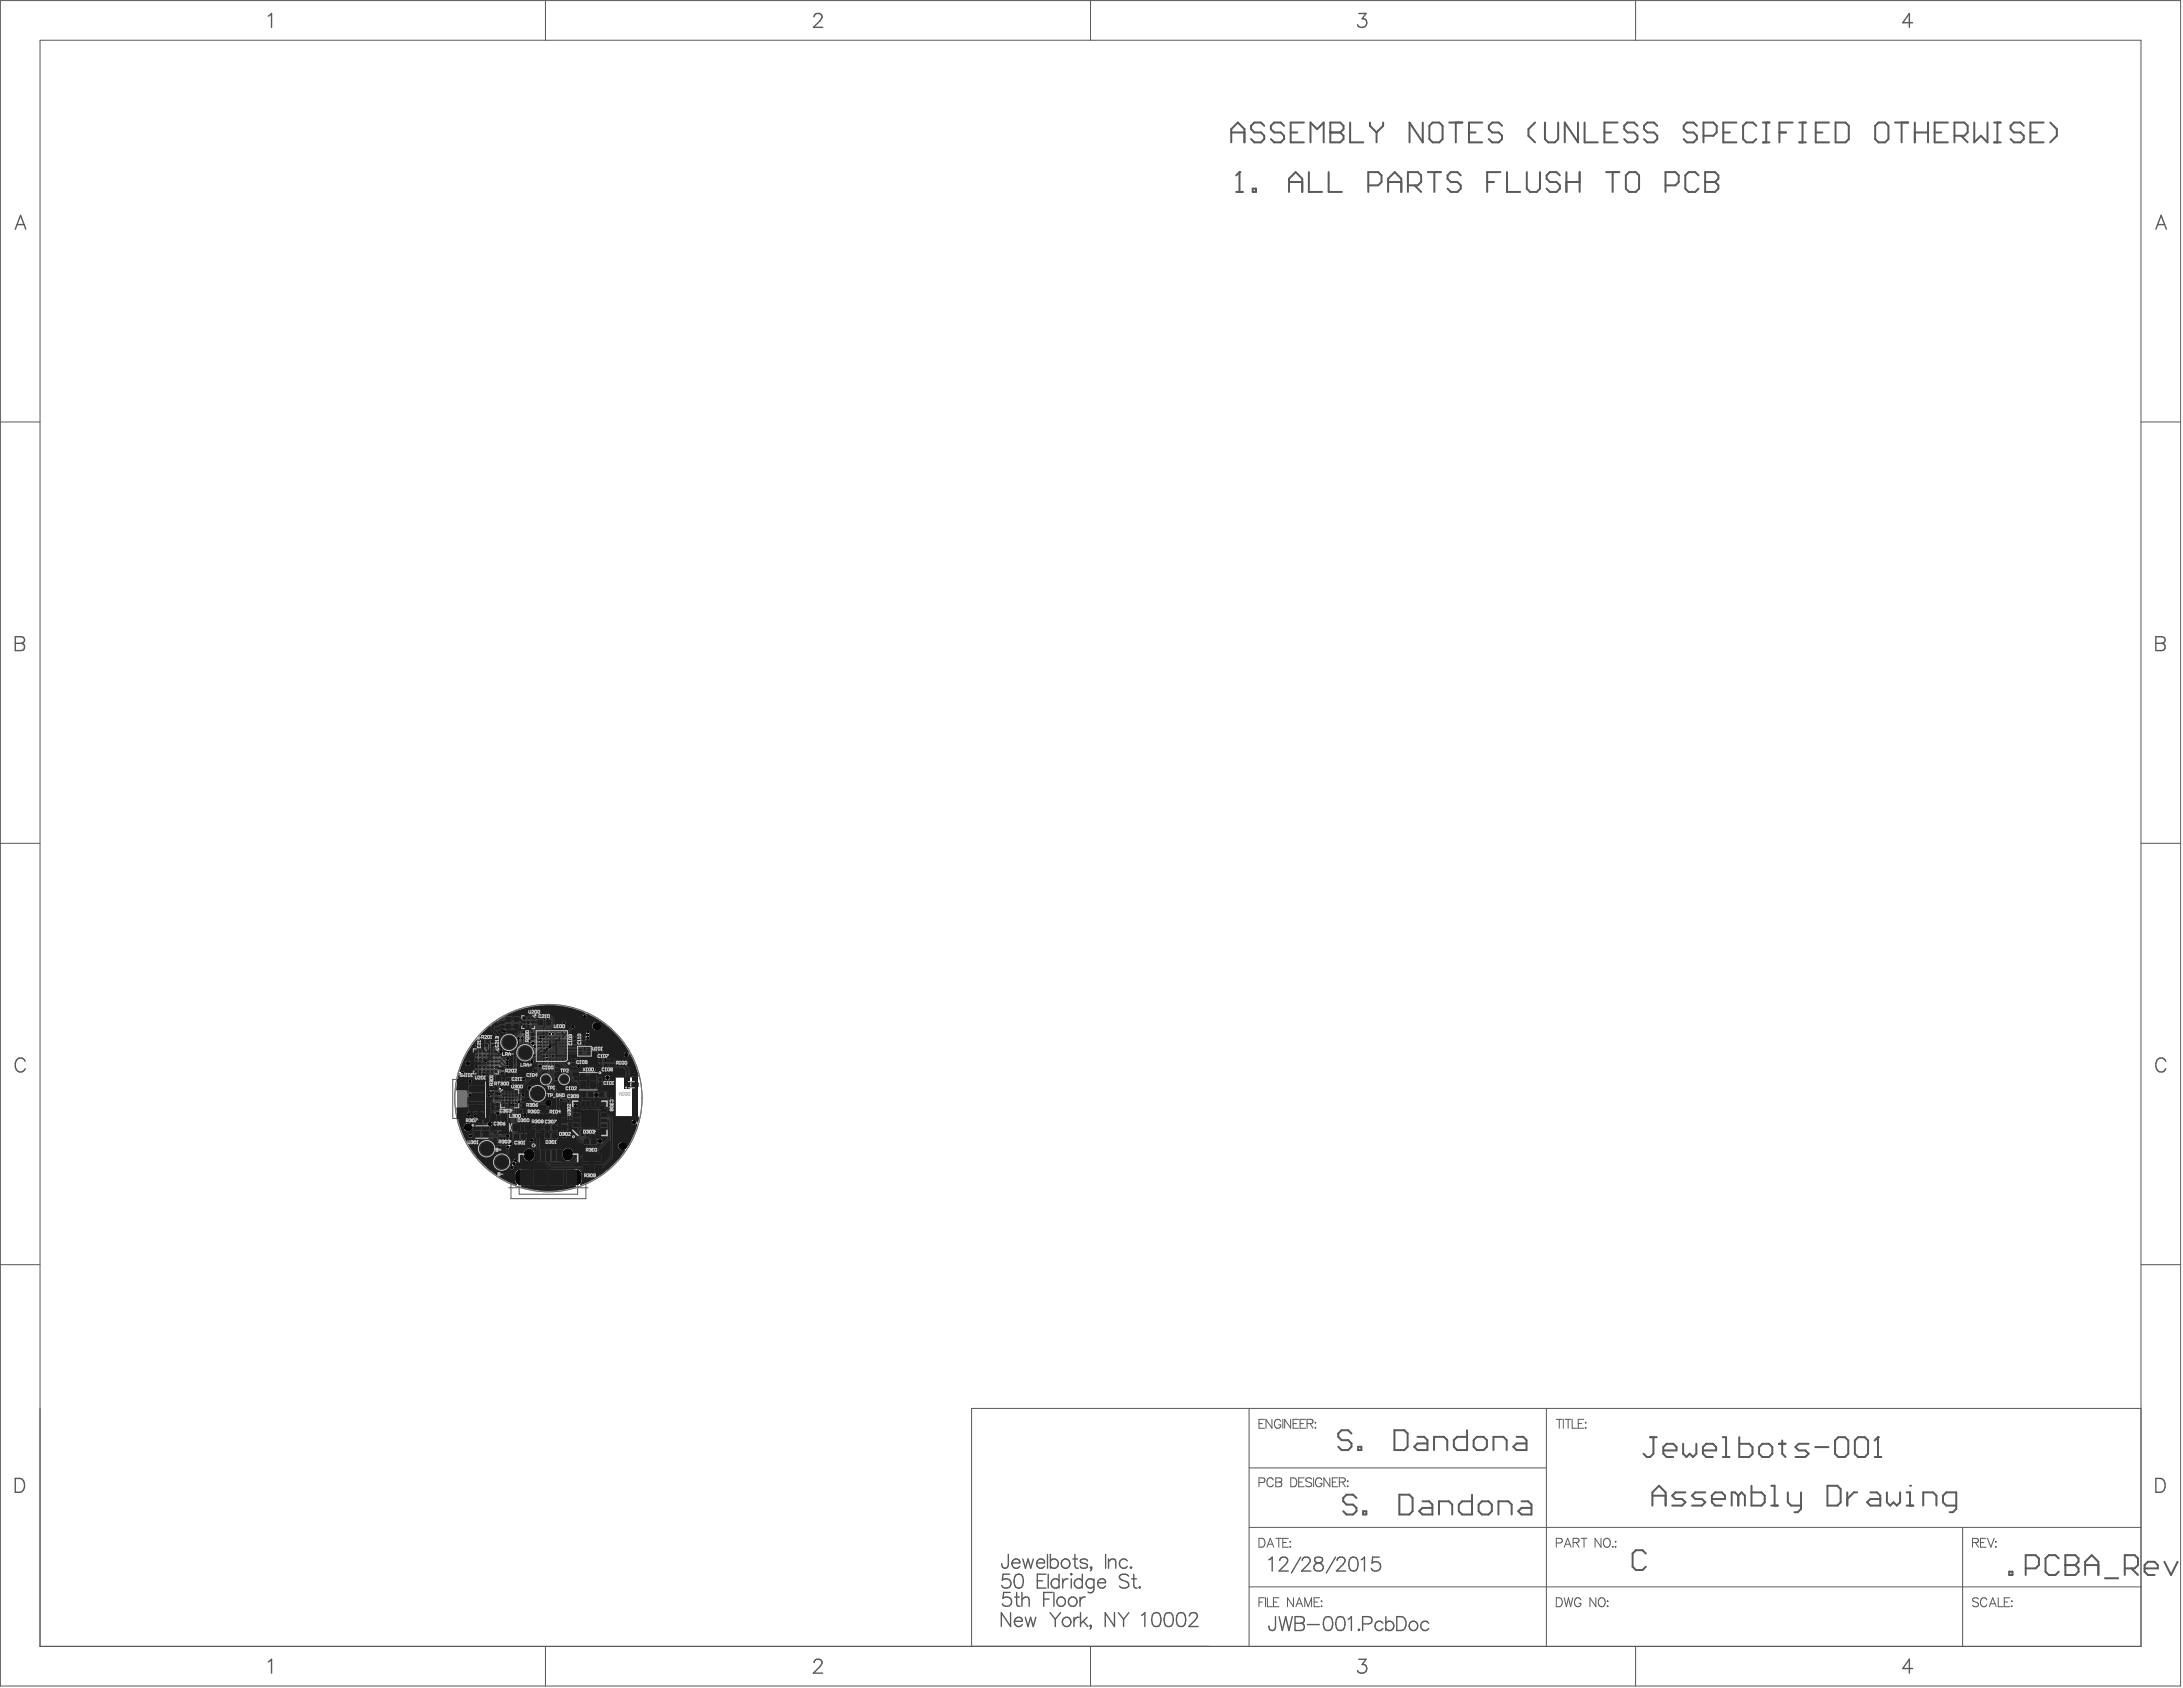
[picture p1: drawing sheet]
<svg xmlns="http://www.w3.org/2000/svg" width="931mm" height="720mm" viewBox="0 0 931 720" stroke-linecap="round" stroke-linejoin="round" font-family="sans-serif">
<g fill="none" stroke="#5a5a5a" stroke-width=".85">
<path d="M704 613h2.8M705.4 613v7.1l-1.4 1.4h-1.4l-1.4-1.4M709.6 618.7h5.7v-1.4l-1.5-1.4h-2.8l-1.4 1.4v2.8l1.4 1.4h2.8M718.1 615.9v4.2l1.4 1.4 1.4-1.4 1.4 1.4 1.4-1.4v-4.2M726.5 618.7h5.7v-1.4l-1.4-1.4h-2.9l-1.4 1.4v2.8l1.4 1.4h2.9M735 613h1.4v8.5M742 613v8.5h4.3l1.4-1.4v-2.8l-1.4-1.4h-4.3M751.9 615.9h2.8l1.4 1.4v2.8l-1.4 1.4h-2.8l-1.4-1.4v-2.8zM758.9 615.9h2.9M760.3 614.4v5.7l1.5 1.4M771.6 615.9h-4.2l-1.4 1.4 1.4 1.4h2.8l1.4 1.4-1.4 1.4h-4.2M774.4 617.3h5.7"/>
<path d="M782.9 614.4l1.4-1.4h2.8l1.4 1.4v5.7l-1.4 1.4h-2.8l-1.4-1.4zM792.7 613h2.9l1.4 1.4v5.7l-1.4 1.4h-2.9l-1.4-1.4v-5.7zM801.2 613v8.5M735 621.5h2.8M799.8 621.5h2.8"/>
</g>
<circle cx="801.2" cy="613" r=".42" fill="#5a5a5a"/>
<path d="M528.8 73.4v8.5M527.4 81.9h2.8M801.2 613l-1.4 1.4" fill="none" stroke="#5a5a5a" stroke-width=".85"/>
<circle cx="528.8" cy="73.4" r=".42" fill="#5a5a5a"/>
<g fill="none" stroke="#5a5a5a" stroke-width=".85">
<path d="M528.8 73.4l-1.4 1.4M549.9 77.6h5.7M558.4 73.4v8.5h5.6M566.8 73.4v8.5h5.7M583.8 79.1h4.2l1.4-1.5v-2.8l-1.4-1.4h-4.2v8.5M592.2 77.6h5.6M600.7 79.1h4.2l1.4-1.5v-2.8l-1.4-1.4h-4.2v8.5M603.5 79.1l2.8 2.8M609.1 73.4h5.6M611.9 73.4v8.5M623.2 74.8l-1.4-1.4h-2.8l-1.4 1.4v1.4l1.4 1.4h2.8l1.4 1.5v1.4l-1.4 1.4h-2.8l-1.4-1.4M634.5 77.6h2.8"/>
<path d="M640.1 73.4h-5.6v8.5M642.9 73.4v8.5h5.7M651.4 73.4v7.1l1.4 1.4h2.8l1.4-1.4v-7.1M665.5 74.8l-1.4-1.4h-2.9l-1.4 1.4v1.4l1.4 1.4h2.9l1.4 1.5v1.4l-1.4 1.4h-2.9l-1.4-1.4M668.3 77.6h5.6M668.3 73.4v8.5M673.9 73.4v8.5M685.2 73.4h5.6M688 73.4v8.5M695.1 73.4h2.8l1.4 1.4v5.7l-1.4 1.4h-2.8l-1.5-1.4v-5.7zM710.6 79.1h4.2l1.4-1.5v-2.8l-1.4-1.4h-4.2v8.5M724.6 74.8l-1.4-1.4h-2.8l-1.4 1.4v5.7l1.4 1.4h2.8l1.4-1.4"/>
<path d="M727.5 73.4v8.5h4.2l1.4-1.4v-1.4l-1.4-1.5h-4.2M534.4 80.5h1.5v1.4h-1.5zM549.9 81.9v-5.7l2.9-2.8 2.8 2.8v5.7M592.2 81.9v-5.7l2.8-2.8 2.8 2.8v5.7"/>
</g>
<circle cx="727.5" cy="77.6" r=".42" fill="#5a5a5a"/>
<g fill="none" stroke="#5a5a5a" stroke-width=".85">
<path d="M727.5 73.4h4.2l1.4 1.4v1.4l-1.4 1.4h-4.2M705 638h5.6M719.1 636.6h-4.3l-1.4 1.4 1.4 1.4h2.9l1.4 1.4-1.4 1.4h-4.3M727.5 636.6h-4.2l-1.4 1.4 1.4 1.4h2.8l1.4 1.4-1.4 1.4h-4.2M730.3 639.4h5.7v-1.4l-1.4-1.4h-2.9l-1.4 1.4v2.8l1.4 1.4h2.9M741.6 638l-1.4-1.4h-1.4v5.6M741.6 638v4.2M741.6 638l1.4-1.4 1.4 1.4v4.2M747.2 633.8v8.4h4.3l1.4-1.4v-2.8l-1.4-1.4h-4.3M755.7 633.8h1.4v8.4M762.7 636.6v4.2l1.4 1.4h4.3M768.4 636.6v7l-1.4 1.4h-1.4"/>
<path d="M779.6 633.8h4.3l1.4 1.4v5.6l-1.4 1.4h-4.3zM788.1 636.6v5.6M792.3 636.6h-1.4l-2.8 2.8M798 636.6h2.8l1.4 1.4v4.2h-4.2l-1.4-1.4 1.4-1.4h4.2M805 636.6v4.2l1.4 1.4 1.4-1.4 1.4 1.4 1.4-1.4v-4.2M813.5 636.6h1.4v5.6M705 642.2v-5.6l2.8-2.8 2.8 2.8v5.6M755.7 642.2h2.8M813.5 642.2h2.8M702.2 662.7l-1.5-1.5h-2.8l-1.4 1.5v5.6l1.4 1.4h2.8l1.5-1.4"/>
</g>
<circle cx="814.9" cy="633.8" r=".42" fill="#5a5a5a"/>
<path d="M820.5 642.2v-5.6h4.2l1.4 1.4v4.2M834.6 642.2h-4.2l-1.4-1.4v-2.8l1.4-1.4h4.2v7l-1.4 1.4h-1.4M857.2 670.4h1.4v1.4h-1.4zM864.2 669h4.3l1.4-1.4v-2.8l-1.4-1.4h-4.3v8.4M878.3 664.8l-1.4-1.4h-2.8l-1.4 1.4v5.6l1.4 1.4h2.8l1.4-1.4M881.1 663.4v8.4h4.3l1.4-1.4v-1.4l-1.4-1.4h-4.3" fill="none" stroke="#5a5a5a" stroke-width=".85"/>
<circle cx="881.1" cy="667.6" r=".42" fill="#5a5a5a"/>
<g fill="none" stroke="#5a5a5a" stroke-width=".85">
<path d="M525.3 56.5h5.6M539.4 53.7l-1.4-1.4h-2.9l-1.4 1.4v1.4l1.4 1.4h2.9l1.4 1.4v1.4l-1.4 1.4h-2.9l-1.4-1.4M547.8 53.7l-1.4-1.4h-2.8l-1.4 1.4v1.4l1.4 1.4h2.8l1.4 1.4v1.4l-1.4 1.4h-2.8l-1.4-1.4M550.6 56.5h2.9M556.3 52.3h-5.7v8.4h5.7M567.6 52.3v8.4h4.2l1.4-1.4v-1.4l-1.4-1.4h-4.2M525.3 60.7v-5.6l2.8-2.8 2.8 2.8v5.6M559.1 60.7v-8.4l2.8 2.8 2.8-2.8v8.4M881.1 663.4h4.3l1.4 1.4v1.4l-1.4 1.4h-4.3M889.6 667.6h5.6M889.6 671.8v-5.6l2.8-2.8 2.8 2.8v5.6M898 673.2h5.7"/>
<path d="M906.5 669h4.2l1.4-1.4v-2.8l-1.4-1.4h-4.2v8.4M909.3 669l2.8 2.8M914.9 669h5.7v-1.4l-1.4-1.4h-2.8l-1.5 1.4v2.8l1.5 1.4h2.8M923.4 666.2l2.8 5.6 2.8-5.6"/>
</g>
<circle cx="567.6" cy="56.5" r=".42" fill="#5a5a5a"/>
<g fill="none" stroke="#5a5a5a" stroke-width=".85">
<path d="M567.6 52.3h4.2l1.4 1.4v1.4l-1.4 1.4h-4.2M576 52.3v8.4h5.6M584.5 52.3v1.4l2.8 2.8M587.3 56.5v4.2M590.1 52.3v1.4l-2.8 2.8M607 52.3v8.4l-5.6-8.4v8.4M611.2 52.3h2.8l1.5 1.4v5.6l-1.5 1.4h-2.8l-1.4-1.4v-5.6zM618.3 52.3h5.6M621.1 52.3v8.4M626.7 56.5h2.8M632.4 52.3h-5.7v8.4h5.7M640.8 53.7l-1.4-1.4h-2.8l-1.4 1.4v1.4l1.4 1.4h2.8l1.4 1.4v1.4l-1.4 1.4h-2.8l-1.4-1.4"/>
<path d="M654.9 52.3l-2.8 2.8v2.8l2.8 2.8M659.1 52.3v7l1.4 1.4h2.9l1.4-1.4v-7M673.2 52.3v8.4l-5.6-8.4v8.4M676 52.3v8.4h5.7M684.5 56.5h2.8M690.1 52.3h-5.6v8.4h5.6M698.6 53.7l-1.4-1.4h-2.9l-1.4 1.4v1.4l1.4 1.4h2.9l1.4 1.4v1.4l-1.4 1.4h-2.9l-1.4-1.4M707 53.7l-1.4-1.4h-2.8l-1.4 1.4v1.4l1.4 1.4h2.8l1.4 1.4v1.4l-1.4 1.4h-2.8l-1.4-1.4M723.9 53.7l-1.4-1.4h-2.8l-1.4 1.4v1.4l1.4 1.4h2.8l1.4 1.4v1.4l-1.4 1.4h-2.8l-1.4-1.4M726.8 57.9h4.2l1.4-1.4v-2.8l-1.4-1.4h-4.2v8.4M735.2 56.5h2.8M740.8 52.3h-5.6v8.4h5.6"/>
<path d="M749.3 53.7l-1.4-1.4h-2.8l-1.4 1.4v5.6l1.4 1.4h2.8l1.4-1.4M752.1 52.3h2.8M753.5 52.3v8.4M759.2 56.5h2.8M764.8 52.3h-5.6v8.4M767.6 52.3h2.8M769 52.3v8.4M774.7 56.5h2.8M780.3 52.3h-5.6v8.4h5.6M783.1 52.3h4.2l1.4 1.4v5.6l-1.4 1.4h-4.2zM801.4 52.3h2.8l1.5 1.4v5.6l-1.5 1.4h-2.8l-1.4-1.4v-5.6zM808.5 52.3h5.6"/>
<path d="M811.3 52.3v8.4M816.9 56.5h5.7M816.9 52.3v8.4M822.6 52.3v8.4M825.4 56.5h2.8M831 52.3h-5.6v8.4h5.6M833.8 57.9h4.3l1.4-1.4v-2.8l-1.4-1.4h-4.3v8.4M836.6 57.9l2.9 2.8M842.3 52.3v8.4l2.8-2.8 2.8 2.8v-8.4M850.7 52.3h2.9M852.1 52.3v8.4M863.4 53.7l-1.4-1.4h-2.8l-1.4 1.4v1.4l1.4 1.4h2.8l1.4 1.4v1.4l-1.4 1.4h-2.8l-1.4-1.4"/>
<path d="M866.2 56.5h2.8M871.9 52.3h-5.7v8.4h5.7M874.7 52.3l2.8 2.8v2.8l-2.8 2.8M752.1 60.7h2.8M767.6 60.7h2.8M850.7 60.7h2.9M576.6 611.5l-1.4-1.4h-2.8l-1.5 1.4v1.4l1.5 1.4h2.8l1.4 1.4v1.4l-1.4 1.4h-2.8l-1.5-1.4M579.4 617.1h1.4v1.4h-1.4zM594.9 610.1h4.2l1.4 1.4v5.6l-1.4 1.4h-4.2zM604.8 612.9h2.8l1.4 1.4v4.2h-4.2l-1.4-1.4 1.4-1.4h4.2M611.8 618.5v-5.6h4.2l1.4 1.4v4.2M625.9 610.1v8.4h-4.2l-1.4-1.4v-2.8l1.4-1.4h4.2"/>
<path d="M630.1 612.9h2.8l1.4 1.4v2.8l-1.4 1.4h-2.8l-1.4-1.4v-2.8zM637.2 618.5v-5.6h4.2l1.4 1.4v4.2M647 612.9h2.8l1.5 1.4v4.2h-4.3l-1.4-1.4 1.4-1.4h4.3M578.7 639l-1.4-1.4h-2.8l-1.4 1.4v1.4l1.4 1.4h2.8l1.4 1.4v1.4l-1.4 1.4h-2.8l-1.4-1.4M597 637.6h4.2l1.4 1.4v5.6l-1.4 1.4h-4.2zM628 637.6v8.4h-4.2l-1.4-1.4v-2.8l1.4-1.4h4.2M581.5 644.6h1.4v1.4h-1.4zM606.9 640.4h2.8l1.4 1.4v4.2h-4.2l-1.4-1.4 1.4-1.4h4.2M613.9 646v-5.6h4.2l1.5 1.4v4.2M632.2 640.4h2.9l1.4 1.4v2.8l-1.4 1.4h-2.9l-1.4-1.4v-2.8zM639.3 646v-5.6h4.2l1.4 1.4v4.2M649.1 640.4h2.9l1.4 1.4v4.2h-4.3l-1.4-1.4 1.4-1.4h4.3"/>
</g>
<g fill="none" stroke="#5a5a5a" stroke-width=".43">
<path d="M.2 .3h930.1v718.9h-930.1zM17.1 17.2h896.3v685.1h-896.3zM232.7 .3v16.9M465.2 .3v16.9M697.8 .3v16.9M.2 180h16.9M913.4 180h16.9M.2 359.7h16.9M913.4 359.7h16.9M209.8 439.3l5 5-5 4.9-4.9-4.9zM210.5 437.9l5.7 5.7-7.1 7-5.6-5.6zM211.2 436h1.6v3.7h-1.6z"/>
<path d="M211.4 438.9h1.1v-2.1h-1.1v2.5h1l-.1-.5-.9 .2M211.4 437.3l.2 .2M211.6 436.8l-.2 .2M211.9 439.8l-.5 .2 .4 .5M211.9 439.8v.5M211.9 439.8l.5 .7M212 437.3v1.1M212.3 436.8v.7M212.3 437.8v.7l-.9-.7 1.1 .1M213.4 435.3h1.6v3.6h-1.6zM213.6 439.1l.9 .6 .1-.6M213.6 438.2h1.1v-2.1h-1.1v2.5h1l-.1-.5-.9 .1"/>
<path d="M213.6 436.6l.2 .1M213.8 436.1l-.2 .1M214.2 436.6v1.1M214.5 437.1v.6l-.9-.6h1.1M214.5 436.1v.6M215.6 433.1h6.3v6.3h-6.3zM216.2 436.3h1.9M216.2 434.4h1.9v3.7h-1.9zM216.7 436.7h1.1l.3 .8-.3 .3h-1.1l-.3-.3zM216.7 434.5l-.3-.3 .3-.9h1.1l.3 .3-.3 .9M217.1 435.3v2M217.2 438.6l.3-.3 .6 .3-.3 .8"/>
<path d="M217.2 438.6l-.3-.3-.5 .3 .3 .8M217.2 439.2l.3 .2M217.2 439.2l-.3 .2M217.2 438.6v.6M217.8 435l.3 .3-.3 .8-1.4-1.1v1.1M218.7 433.1v6.3M219.3 436.3h2M219.3 434.4h2v3.7h-2zM219.8 436.7h1.1l.3 .8-.3 .3h-1.1l-.3-.3zM219.8 434.5l-.3-.3 .3-.9h1.1l.3 .3-.3 .9M219.8 438.3l-.3 .3 .3 .8M220 437.3v-1.1l.5-.6 .6 .6v1.1"/>
<path d="M220 436.4h1.1M220.3 435.3v2M220.3 439.4l.3-1.1 .6 .3-.3 .8M220.9 435l.3 .3-.3 .8-1.4-1.1v1.1M221.9 435.6h.9v1.7l-1.2-.3v-1.1zM222.7 433.3h5.3v5.4h-5.3zM222.9 433.6h4.9v4.8h-4.9zM223.3 435.9l.8-.3 .6 1.3M224.5 437.5l1.6 .1M224.7 436h1.3M224.7 434.2h1.1l.3 .8-.3 .3h-1.1l-.2-.3zM224.7 433.6l-.2-.3 .2-.8h1.1l.3 .3-.3 .8"/>
<path d="M225.4 435.3v1.4M225.8 437.5l.3 .3-.3 .8h-1.3M226.1 435.8v1.1l-1.1-1.1-1.7 .9 .3 .6 .8-.3M227.2 434.8v1.7h-1.1M227.7 435.1l.3-.3 .8 .3 .1 2.2M227.7 436.2l.3 .3 .8-.3M227.7 436.7l-1.1-.3 .3-.8h.8v1.7M228.1 439h14.4v14.4h-14.4zM228.3 435.6h1.1M228.9 439.7h12.9v13h-12.9zM229.1 434.4h6.3v3.2h-6.3zM229.4 436l.8-.3 .3-.3-.3-.3-.8 .3v1.1l.2 .3 .9-.3"/>
<path d="M229.4 436.2l.3 .3 .8-.3M229.4 435.1l.3-.3 .8 .3M229.8 439.7v3.7h1.6v-3.7M230.5 435h3.6v2h-3.6zM231.3 436h2M231.3 435.1l-.3 .3M231.9 435.1l.2 .6-1.1 1.1h1.2M232.3 435v2M232.7 436.8h.6M233 435.1h.1M233 435.1l-.3 .3M233 435.1v1.7"/>
<path d="M233 436l-.3-.9 1.1-.3v1.7M233 436h.8M234.1 435.4l.3-.3 .8 .3v1.1l-.3 .3-.8-.3M234.4 434.8h1.1M234.9 434.8v1.7M236.6 429.5l15.9 5.8-1.4 4-15.9-5.8zM239 431.4l.7-.3 1 .3 .4 .7-.8 2.1-.7 .4-1-.4-.4-.7zM242.1 432.5l.7-.3 1.1 .4 .3 .7-.8 2.1-.7 .3-1-.4-.3-.7zM242.3 433.8l3.1 1.2M244.4 432.8l-1.1 3.2M244.8 436.5l1.1 .3M246.5 433.5h.1"/>
<path d="M246.5 433.5l-1.2 3.2M246.5 433.5l.3 .7M248 434.1l1.1 .4M248.6 434.3l-1 2.6 .3 .7 .6 .2 .7-.3M255.5 439.8l1 1v.6l-1.3 1.3h-.6l-1-1zM257.4 437.9l7.1 7.1-5.7 5.6-7-7zM258.1 439.3l5 5-5 4.9-4.9-4.9zM201.5 450.9v2.8l.6 .5h1.1l.5-.5v-2.8M201.6 459.3h11v8.4h-11zM201.8 447.3h10.9v10.9h-10.9zM202.2 447.7h10.1v10.1h-10.1zM202.6 459.8h9v7.4h-9z"/>
<path d="M204.9 451.5l.5-.6h1.1l.6 .6v.5l-2.2 2.2h2.2M204.9 444.3h.5l.2-.5-.7-.2v1M205 445.3h3.7v1.7h-3.7zM205 443.2h3.7v1.8h-3.7zM205.2 444.3l.4 .3M205.4 446.9l1-1h.6l1.2 1.3v.6l-.9 .9M205.6 452.8h3.3M205.8 446.5l.2 .2M206.1 443.6l-.2 .2M206.3 445.7l-.5 .2M206.3 446.2h1.1M206.3 444.1h1.1"/>
<path d="M206.4 443.6l.2 .4-.7 .6M206.5 446.5l-.2 .2M206.8 445.6v1.1l.6-.8h-.6M206.8 443.6v1.1M207.1 443.6v1M207.3 451.1v3.3M207.4 443.6v1M207.6 445.3v-.6l.6-.7h.7l.3 .3v2.6l1.2-1.3 .2 .2M207.9 446.7v-1.1h-2.1v1.1h2.3M207.9 445.7h.1M207.9 445.7v1M207.9 445.7l-.1 .2"/>
<path d="M208.1 443.6h.1M208.1 443.6v1M208.1 443.6l-.2 .2M208.2 444.6l-2.4 .1v-1.1h2.1v1.1M208.7 443.1l2.3 2.3M208.7 450.9h1.1l.6 .6v2.2l-.6 .5h-1.1l-.5-.5v-2.2zM209.1 445.7l-.5 .5h.7M209.2 443.4h1.7v3.7h-1.7zM209.5 445.2h1.1M209.6 444.1h.1M209.6 444.1l.2 .2M209.6 444.1h1"/>
<path d="M209.8 445.3v-.7l.8 .7M209.8 445.6v.7M209.9 442.8h.1M209.9 442.8l-.3 .1 .2 .5M209.9 442.8l.2 .1M210 444.7v1.1M210.1 442.9h.5l-.2 .5M210.1 442.9v.2M210.1 442.1h.6l1.3 1.3v.6l-.6 .7h-.7l-1.2-1.3v-.6zM210.6 443.9v2.4h-1.1v-2.1h1.1M210.6 446.1l-.2 .2M210.9 443.7h1.1"/>
<path d="M211 443.1l-2.3 2.3M211.4 443.7v1.7M211.5 454.2h1.1M212.1 450.9h.1M212.1 450.9v3.3M212.1 450.9l-.6 .6M212.6 444.8l1.1-.2-.3-.9h-.8v1.7M212.9 440.6h.1M212.9 441.2l1 .3v.6l-.6 .7h-.7M212.9 440.6l-.9-.3-.6 .6v.6M212.9 440.6v.6M212.9 441.2l-.3 .3"/>
<path d="M213 459.9h1.7v1.3l-.8-.4-.9 .4v.9l.4 .5h.9l.4-.5M213.3 458.7h9v5h-9zM213.4 459.7h.4M213.5 454.9h1.9v3.7h-1.9zM213.6 459.7v1M213.9 455.7h1.1v2.1h-1.1zM213.9 456.7h1.1M213.9 454.8h1v.5l-.5 .1-.1-.6M213.9 456.9l.9-.1 .1 .5-.8 .1zM214.2 445.7h1.1M214.3 459.7h2.3v1.1h-2.1v-1.1M214.3 455.1l-.4 .3"/>
<path d="M214.4 459.7v1M214.4 456.2v1.1M214.8 457.8v.6l-.9-.6v.6M214.8 455.8v.6l-.9-.6v.6M214.9 459.6h5.8v3.2h-5.8zM215.9 443.7v1.7h1.1M216.1 459.7l-.2 .2M216.4 459.7l.2 .2M217.5 444.8l1.2-.2-.3-.9h-.9v1.7M217.7 448.1h1.2M217.7 443.1l.9 .6-.9 .5M217.8 459.6v3.2"/>
<path d="M218.1 444.8l.6 .6M218.3 448.1v1.7M218.6 442.5v1.7M219.1 448.7l.3-.3 .8 .3v1.1l-.2 .2-.9-.2zM219.2 445.4v-1.1l.6-.6 .5 .6v1.1M219.2 444.6h1.1M219.4 449.2l1.1-.2-.3-.9h-.8v1.7M219.8 453.9h.5M219.8 455.5h.5M220.1 453.9v1.6M220.2 442.5v1.7h-1.1M220.8 442.8l.3-.3 .8 .3v1.1l-.3 .3-.8-.3"/>
<path d="M220.9 444.6h1.1M221.2 453.9h.8v1.6l-1.1-.2v-1.1zM221.9 450v-1.6h-.8l-.3 .3v1.1l1.4 .3M222.5 442.8l.2-.3 .9 .3-.3 .6-.8 .3 .2 .5 .9-.3M222.5 448.7l.2-.3 .9 .3-.3 .5-.8 .3 .2 .5 .9-.2M222.5 454.2l.9-.3 .3 .5-.9 .3-.3 .6 .3 .2 .9-.2M222.7 448.1v1.7h1.1M224.1 450.3h1.1M224.1 444.5h1.1M224.2 455.8h1.1M224.4 449.2l1.1-.2-.3-.9h-.8v1.7M225 449.2l.5 .6"/>
<path d="M226.1 449.8v-1.1l.5-.6 .6 .6v1.1M226.1 449h1.1M226.1 449.5l-.3-.8 1.1-.3v1.6M226.1 449.5h.8M226.1 440.3h1.9v3.6h-1.9zM226.2 455l-.3-.8 1.1-.3v1.6M226.2 455h.8M226.5 441h1.1v2.1h-1.1zM226.5 442.1h1.1M226.6 441.5l.8-.1v.6M226.6 442.9l.1 .1M226.6 441.9l.1 .1"/>
<path d="M226.7 441v-.6h.7v.6M226.9 443.7l-1.1-.3 .3-.9h.8v1.7M227 441.5v1.1M227.2 444v-.5l-.5-.1-.1 .6h1M227.5 448.4h1.1M227.5 442.5h1.1M227.6 442.4v.6l-.7-.6-.3 .1M227.6 443.4l-.4 .3M227.7 449h1.1M227.8 453.8v3.7h1.7v-3.7l-2 .1M228 442.5v1.7M228 448.4v1.6"/>
<path d="M228.1 453.9v3h1l-.2-.5-.8 .2M228.1 454.6h1.1v2.1h-1.1M228.1 455.6h1.1M228.1 457.9h1l-.5-.5v.7M228.1 455.1l.2 .1M228.1 455.7h1M228.3 454.6l-.2 .1M228.3 448.4v1.1M228.6 455.1v1.1M228.9 454.6v.6M228.9 455.6l.2 .1M229.1 455.7h.1"/>
<path d="M230 441.6h1.1M230.1 441.7h.1M230.1 442.5h.1M230.1 443.3h.1M230.1 441.7h1M230.1 442.5h1M230.2 452.2h5v6.2h-5zM230.3 440.5v.7M230.3 441.5l-.2 .2M230.3 442.3l-.2 .2M230.3 443.2l-.2 .1M230.5 453.8h4.4v3h-4.4z"/>
<path d="M230.6 441v1.1M231 440.5l.1 .2M231 454.5l.9 .3v1.1l-.3 .3-.8-.3v-1.1zM231 455.3h3.4M231.1 442.6h-1.1v-2.1h1.1v2.2M231.1 443.2v.3M231.1 441l-.1 .2M231.9 454.5l-.6 .6M232.2 445.1v1.7l.3 .3 1-.3v-1.7M232.3 459.3v.6M232.3 457.6h1.6l-.2 1.1-.9-.2v-.9M232.3 456.5h1.6"/>
<path d="M232.3 459.6h1.6M232.4 454.5h.6M232.4 455.9l.3 .3M232.7 456.2h.1M232.7 453.6v3.4M233.7 459.3l.2 .3M233.7 446.2h3.3M233.9 459.6h.1M233.9 456v1.1M234.1 454.5l.8 .3v1.1l-.3 .3-.8-.3v-1.1zM234.2 447.1h.6M234.4 444.6h1.1"/>
<path d="M234.4 443.6h1.1v2.1h-1.1zM234.4 443.8h.1M234.4 443.8h1M234.5 445.1h.1M234.5 445.1v2M234.5 445.1l-.3 .3M234.6 444.5h.6l.2 .5-.8 .2zM234.6 445.5v.7l.8-.7v.7M234.6 443.7l-.2 .1M234.9 444.1v1.1M235.1 442.7l-.2 .6-.5-.1v-.5h1M235.1 443l.3 .3"/>
<path d="M235.3 444.5v3.4M235.4 443.7v.3M235.8 454.5l.8 .3v1.1l-.3 .3-.8-.3v-1.1zM235.8 445.4l.4-.3 1 .3v1.4l-.4 .3-1-.3v-4h-1.8v3.6h1.8M236.6 456.5h1.1M236.7 457.4h1l-.2-.7-.5 .2v.5M236.7 455.1l.8-.2v.7M236.7 454.8l.2 .2M236.7 455.5h1M236.8 442.8h1.8v3.7h-1.8zM236.8 454.6l-.2-.2 1.2-.1v2.1h-1.1M236.9 457.2h.7l.1 .5-.8 .1z"/>
<path d="M236.9 454.3l-.2 .2M237.1 444.6h1.1M237.1 443.6h1.1v2.1h-1.1zM237.2 454.9v1.1M237.2 443.9h.1M237.2 445.7h.1M237.2 444.7l.8-.2 .2 .5-.8 .2zM237.2 443.9h1M237.3 454.8v1.1M237.4 445.5l-.2 .2M237.4 443.7l-.2 .2M237.6 454.3l.1 .2"/>
<path d="M237.6 455.3l.1 .2M237.7 456.2h.1M237.7 453.9v.7h-.5v-.7l-.5 .2v2.6l.3 .4M237.7 456.2l-1 .1h1M237.7 456.2l-.2 .2M237.7 444.1v1.1M237.7 455.5h.1M237.7 454.8l-.1 .2M237.7 454.4v2.3l-.8 .1M237.8 455.4l-1.2 .1 .2 .1M237.8 445.4l.4-.3 1 .3v1.4l-.4 .3-1-.3zM237.9 442.7v.5l-.5 .2-.2-.7h1"/>
<path d="M237.9 443l.3 .4M238.1 453.6h-1.8v3.7l1.8-.1v-3.7h-1.7v3.7M238.2 443.7v.3M238.2 445.5v.4M240.1 457.5h1.6l-.2 1.2-.9-.3v-.9M240.1 456.4h1.6M241.5 459.2l.2 .3-.2 .8-1.4-1.1v1.1M241.7 455.9v1.1M243.8 451.4h1.7v3.7h-1.7zM244.1 453.3h1.1M244.2 453.1h.1M244.2 450.8v.7"/>
<path d="M244.2 453.1h1M244.2 453.1l.1 .2M244.2 442h1.7v3.7h-1.7zM244.3 453.6v.7M244.5 443.9h1.1M244.6 443.8h.1M244.6 443.8h1M244.6 443.8l.2 .1M244.6 452.7v1.1M244.7 451.5v-.7l.5 .2-.2 .5M244.7 459.3h1.7v3.7h-1.7zM244.8 444.3v.6"/>
<path d="M245 453.6l.2 .2M245.1 443.3v1.1M245.1 441.4l-.2 .7-.3-.2 .2-.5h.6v.7M245.2 452.2h-1.1v2.1h1.1v-2.3h-1l.1 .5 .9-.2M245.2 454.1l-.2 .2M245.4 444.3l.2 .1M245.6 442.8h-1.1v2.1h1.1v-2.3h-1l.2 .5 .8-.2M245.6 444.8l-.2 .1M245.9 457.6h10v7.4h-10zM246.1 458.7v.6l-.7-.6-.3 .1 .2 .5M246.6 446.5h5.5v3.8h-5.5zM246.9 446.9h4.8v3h-4.8z"/>
<path d="M247.1 447.5v1.4l.2 .3 .9-.3v-1.4M247.4 458.4h7v5.7h-7zM248.2 441.9h1.7v3.6h-1.7zM248.5 443.7h1.1M248.5 442.7h1.1v2.1h-1.1zM248.6 443.6h.1M248.6 442.8h.1M248.6 442.8h1M248.6 443.6h1M248.6 443.6l.1 .2M248.6 442.8l.1 .1M248.7 448.4h1.3"/>
<path d="M248.7 449.2h.6M248.7 441.4h.7l.2 .5-.9 .2zM248.7 444.1v.7M249 447.5h.1M249 447.5v1.7M249 447.5l-.3 .3M249 443.2v1.1M249.3 447.7v1.4M249.4 444.1l.2 .2M249.6 444.6l-.2 .2M250.1 447.8l.3-.3 .8 .3v1.1l-.3 .3-.8-.3zM251.8 449.2h.5"/>
<path d="M252.1 447.5h.1M252.1 447.5v1.7M252.1 447.5l-.3 .3M255 454.4v.5l.5-.2M255 454.4h.3M255.3 454.4l.2 .2M255.4 459.5h1.6v3.6h-1.6zM255.4 453.6h3.7v1.7h-3.7zM255.5 454.1l-.5-.2v.5M255.5 454.2l-.2 .2M255.5 452l-.7 .7 .7 .2M256.2 453.9v1.1h2.1v-1.1h-2.4v1l.5-.2-.1-.8"/>
<path d="M256.2 451.9v1.1h2.1M256.3 451.9l.1 .8-.5 .2v-1l4.9 .1v6.3h-3.2v-6.3M256.7 454.4h1.1M256.7 452.4h1.1M256.9 443.1l2.4 2.3M257.1 442h.6l.6 .7v.6l-.3 .3h-2.5l1.3 1.3M257.1 454.9h.1M257.1 452.9h.1M257.1 451.9v1M257.1 453.9v1M257.2 451.9v1.1M257.2 453.9v1.1"/>
<path d="M257.3 454.7l-.2 .2M257.3 452.7l-.2 .2M257.6 454.7l1.2 .3 1.1-1.1v1.1M257.6 452.7h.7M257.7 445.2l1.3-1.3h.6l.6 .6v.7l-1.2 1.2h-.7l-.6-.6zM257.8 453.9l-.2 .2M257.8 451.9l-.2 .1M258.1 453.9l.2 .2M258.1 451.9l.2 .1M258.2 455.1h2M258.3 452.5l.2-.3h1.2l.2 .3-.2 .8M258.3 451.9v1.1l.2 .3"/>
<path d="M258.5 458.3l-.2-.3 .2-.8h1.2l.2 .3-.2 .8M258.5 455.5h1.2l.2 .9-.2 .2h-1.2l-.2-.2zM258.5 453.9l-.2 .2M259.1 453.2v-1.6h-3.7v1.6l4.8 .1v3.7h-2v-3.7M259.2 454.1v2M259.3 447.4l.6 .6M259.3 443.1l-2.4 2.3M260.5 451.6h1.9v3.7h-1.9zM260.9 445.8h.6M260.9 453.4h1.1M261 451.5h.9l-.1 .6-.5-.1v-.5M261 452.6h.9"/>
<path d="M261 452.5v.3M261.3 451.8l-.3 .3M261.4 452h3.2v6.3h-3.2zM261.5 445.8h.1M261.8 452.5l.1 .1M261.9 452.6h.1M261.9 453.5h-.9l.1 .5 .8-.2M261.9 454.5h-.9l.1 .5 .8-.2M262 455.1h2M262 453.3h2v3.7h-2zM262 454.5h-1.1v-2.1h1.1l.1 2.3 .3 .3 1.3-1.1v1.1M262.1 457.5h.1"/>
<path d="M262.1 457.5h1.6M262.1 452.5l.3-.3h1.1l.2 .3-.2 .8M262.1 453l.3 .3M262.4 455.5h1.1l.2 .9-.2 .2h-1.1l-.3-.2zM262.4 453.9l-.3 .2M262.4 457.2l-.3 .3M263 454.1v2M263.7 457.2v.6M193.2 460.4h13.9v16.7h-13.9zM198.5 468.7h3.3M199.2 469.1h1.7M199.2 472.2h1.7"/>
<path d="M199.2 468.8v.6M199.2 471.9v.5M199.5 465.5l-.3 .3 .3 .8 .5-.3 .3-.8 .6 .3-.3 .8M199.5 470.2h1.1l.3 .9-.3 .2h-1.1l-.3-.2zM200.2 467.1v3.3M200.4 461.7h1.1l.6 .6v2.2l-.6 .6h-1.1l-.5-.6v-2.2zM200.6 468.8l.3 .3M200.6 471.9l.3 .3M200.9 469.1h.1M200.9 472.2h.1M200.9 467.2h-1.7l.6 .5-.6 .6h1.7M201.5 469.2h6.6v15.3h-6.6z"/>
<path d="M201.8 472h6v9.7h-6zM202 479.9h7.2v6h-7.2zM203.1 476.9h3.4M203.2 476.3v2.2l2.2-2.2h.6l.6 .6v1.1l-.6 .5M203.8 461.7h1.1l.5 .6v2.2l-.5 .6h-1.1l-.6-.6v-2.2zM203.8 479.6h2.2l.6 .6v1.7h-3.4v-1.7zM203.8 473h2.2l.6 .5v1.1l-.6 .6h-2.2l-.6-.6v-1.1zM204 478.7h.5l.2-.5-.7-.1v1M204.4 478.7l.3 .4M204.8 475.2v3.3M204.9 469.6v2.3l1.7-1.7h-3.4M205 478.9l.2 .2"/>
<path d="M205.2 478.1l-.2 .1M205.4 463.5h3.4M205.5 478.1l.2 .3M205.7 478.4h.1M205.7 478.4l-.2 .7M206 478v1.1M206.2 478.1v1M206.5 478.5l-1.1 .1M206.5 478.1v1M207 478v1.1h-2.1v-1.1l2.8 .1-.7 .8M207.8 477.6h-3.6v1.9h3.6M208.4 474.7h8.5v4h-8.5z"/>
<path d="M208.7 463.6h1.8v3.7h-1.8zM208.8 462.3l-.6-.6h-1.1l-.6 .6v.6l2.3 2.2h-2.3M209.1 464.4h1.1v2.1h-1.1zM209.1 465.4h1.1M209.1 466.5v.3M209.1 463.5h1v.5l-.5 .2-.2-.7M209.1 466.7h1M209.3 464.5l-.2 .5 .7 .2M209.3 465.5v.7l.8-.2-.2-.5M209.3 467.9v1l.5-.5h-.6M209.4 472h1.1M209.4 463.8l-.3 .4"/>
<path d="M209.5 470.1h1v.5l-.5 .1-.2-.6M209.6 464.8v1.2M209.6 471.1l-.1 .5h.5M209.6 472.1v.6l.9-.1-.2-.5M209.6 473.1v.6l.5-.1-.1-.5M209.6 477.6h1.1M209.8 465.2h.1M209.8 470.4l-.3 .3M209.8 467.9h2.1v1h-2.1zM209.9 464.5l.2 .5-.3 .2M209.9 466.5l.2 .2M210 471.6l.1 .1"/>
<path d="M210 471.4v.2M210 471.5v1.1M210.1 466.7h.1M210.1 471.7h.1M210.3 471.1l.2 .5-.4 .1M210.5 473.1v.6M210.5 471.3h8v9.6h-8v-9.9h-1.1v2.1h1.1M210.8 468.1h-.6l.1 .8 .5-.2M210.9 478.3v-8.1h-1.9v3.7l9.2-.1v4.5l-8.5 .1v-3.4h6v3.4M210.9 467.9v1M211 475l-.5 .5M211 476.7h3.3"/>
<path d="M211.1 465.4h1.1M211.1 464.4h1.1v2.1h-1.1zM211.2 462.9l.8-.2 .2 .5-.9 .2zM211.2 465.7v.7M211.2 466.1h1M211.2 468.6h.1M211.2 468.6l.1 .3 4-.1v1.9h-3.6l.1-2M211.2 473.9v-3.7h1.7v3.7M211.3 476.2l.8-.3 .3 .6M211.3 464.4v-.7l.9 .2-.2 .5M211.5 464.7h.1M211.5 464.7l-.3 .2 .1 .5"/>
<path d="M211.5 464.7l.7 .2-.2 .5M211.5 468.4h-1.2M211.5 472h1.1M211.6 469.2v1l.6-.1-.1-.5h-.5l.4-.2M211.6 469.9l.2 .2M211.8 472.4v.7M211.8 467.4v-.5l-.5-.2-.1 .7h1M211.8 468.1l-.5-.2-.1 .7M211.9 476.8h.2M211.9 475l.4 .5v1.7l-.4 .5h-.9l-.5-.5M212 471.4h.1M212 469.4h.1"/>
<path d="M212 471.4l-.4 .2 .2 .5M212 471.4l.1 .2M212 469.4l.1 .2M212.1 471.5v1.1M212.1 461.7v3.4h-2.2M212.1 469.6h.5l-.1 .5M212.1 471.6h.5M212.1 469.6v.1M212.1 471.6v.1M212.1 476.8l.3 .2-.3 .6-.8-.3M212.2 466.7l-.4 .4M212.2 467.9l.3 .3"/>
<path d="M212.2 469.2l-.3 .4M212.3 475l-.9 .9M212.4 476.5h.1M212.4 476.5l-.3 .3M212.5 472.4l.1 .2M212.5 469.2h2.1v1.1h-2.1zM212.6 470.1l.1 .1M212.6 463.6h-1.9v3.7h1.9M212.6 470.9l-.8 .2-.2-.5h1v2.5h-1.1v-2.1h1.1M212.6 472.9l-.1 .2M212.6 471.9l-.1 .2M212.7 475v3.4"/>
<path d="M212.7 469.3v-1.8h-3.6v1.8l4-.1 .1 .7M212.7 469.2l-.1 .2M212.8 467.9v1M212.8 468.2l-.6 .2 .1 .5M212.9 476.1h3.3M212.9 469.7l1.2 .1M213.2 477.2l.4 .5h.9M213.2 469.9h.1M213.2 469.9l-.1 .3M213.2 475.9l.9 .3v1.1l-.3 .3-.8-.3v-1.1zM213.5 469.2v1.1M213.6 469.2h.3"/>
<path d="M213.6 470.1l.1 .1M213.6 460.7h.1M213.6 475l-.4 .5M213.7 470.2h.1M213.7 469.2v1M213.8 460.6l-.2 .1M213.9 465.2h7v7h-7zM214.1 476.3h.4M214.4 469.2h.3M214.4 470.1l.2 .1M214.4 460.7h.1M214.5 475l.5 .5-.5 .8"/>
<path d="M214.5 476.3l.5 .5M214.5 474.4v3.4M214.6 470.2h.1M214.6 460.6l-.2 .1M214.9 467.8v1.4l.3 .3 .8-.3v-1.4M214.9 475.9l.8 .3v1.1l-.2 .3-.9-.3v-1.1M214.9 460.4l.6-.7v1.1M214.9 460.6h.7M215 476.8h.1M215 476.8l-.5 .9M215 460.3h1.1M215.1 463.8v3.1h6.3"/>
<path d="M215.9 460.6h.7M216.2 461.2h3.2M216.3 475h.9l.4 .5v1.7l-.4 .5h-.9l-.4-.5v-1.7zM216.4 464.4h3.7v2h-3.7zM216.4 464.9l-.2-.3-.9 .3v1.1l.3 .3 .8-.3M216.6 468.1l.8-.3 .3 .6M216.7 468.7h1.4M217 464.9l.8-.3 .3 .3-.3 .5M217 466l.3 .3M217.3 465.4h1.9M217.4 468v1.3M217.4 460.3l-.4-.4h-.9l-.5 .4v1.8l.5 .5h.9l.4-.5v-2.7h-3.7v1.7h3.7"/>
<path d="M217.6 465.4h.2M217.7 468.4h.1M217.7 468.4l-.3 1.1-.8-.3M217.8 465.4l.3 .3M218.1 465.7h.1M218.1 465.7l-.3 .6M218.2 464.4v2M218.4 478.9h9v4h-9zM218.5 467.8l.8 .3v1.1l-.2 .3-.9-.3v-1.1zM218.5 475.5l.5-.5h.9l.4 .5v1.7l-.4 .5h-.9l-.5-.5M218.9 466.3l-.2-.3v-1.1l.2-.3 .9 .3v1.1l-.3 .3M219.6 479.6h3.2v6.3h-3.2z"/>
<path d="M219.9 479.3h6v3.3h-6zM220.1 460.3l-.5-.4h-.9l-.4 .4v.5l1.8 1.8h-1.8M220.2 467.8l.8 .3v1.1l-.3 .3-.8-.3v-1.1zM220.3 466l.3 .3 .8-.3M221 460.3l.4-.4h.9l.4 .4v1.8l-.4 .5h-.9l-.4-.5M221.1 473.2h3.6v1.9h-3.6zM221.4 463.8v8.8h-8v-7.9h8M221.4 464.6h-1.1l1.1 1.1M221.8 473.8h-.6l.2 .8 .4-.1M221.9 473.6h2v1.1h-2zM222.2 468.1h1.9v3.7h-1.9zM222.3 473.6l.5 .2-.1 .8-.5-.1z"/>
<path d="M222.3 474.2h1.1M222.6 469.9h1.1M222.6 468.9h1.1v2.1h-1.1zM222.7 468.2l.5 .7v-.5l.3-.2v.7M222.9 473.6v1.1M222.9 479.3v3.2M223 470.2h.1M223 470.2l-.3 .2 .1 .5M223 470.2l.7 .2M223.1 465.6h1.1M223.2 469.4v1.1M223.2 474.3h.1"/>
<path d="M223.2 474.3l.1 .3 .5-.1M223.3 471.9v-.5l-.5-.2-.1 .7h1M223.3 474.1l-.1 .2M223.3 474.1h.2M223.6 465.6v1.6M223.7 469.4h-1l.1 .5 .9-.2M223.7 471.2l-.4 .3M223.7 470.7l-.2 .2M223.7 479.6h3.1v6.3h-3.1zM223.7 479.8h.8l.4 .4v1.5l-.4 .4h-.8l-.4-.4v-1.5zM223.8 473.8l-.5-.2v.5M224.2 473.6l.3 .4"/>
<path d="M224.7 466.7l1.1-.3-.2-.8h-.9v1.6M224.8 473.6v1h-.5l-.1-.5 .6-.1M226 479.8h.8l.4 .4v1.5l-.4 .4h-.8l-.3-.4v-1.5zM226.4 467.5h1.1M227.9 467.1l-.5-.6h-1.1l-.6 .6v.6l.6 .5h1.1l.5 .6v.6l-.5 .5h-1.1l-.6-.5M228.1 479.6h3v6h-3zM229.1 466.5v3.4l1.1-1.1 1.1 1.1 .1-4.3h.8l.3 .2v1.1l-1.1 .3M229.2 465.8l-.3-.2-.8 .2v1.1l.8 .3 .3-.8h-.6M229.5 479.7v.5M229.5 479.7l-.3-.3-.5 .3 .3 .8 .5-.3M229.5 479.7l.3-.3 .5 .3-.2 .8-.6-.3M230.8 465.6v1.6l-1.1-1.6v1.6"/>
<path d="M230.9 473.3h3.6v1.9h-3.6zM231.3 473.7v1l.5-.5h-.7M231.6 473.7h2.1v1.1h-2.1zM231.8 479.4h6.4v3.2h-6.4zM232.1 474.2h1.1M232.3 468.4h3.4M232.3 473.7l.5 .2-.2 .8-.5-.1zM232.5 469.9h1.1M232.7 473.7v1.1M233 466.5h.1M233 466.5l-.5 .6M233 466.5v3.4"/>
<path d="M233.3 473.7h.3M233.5 474.7h.1M233.5 473.7v1M233.6 474.6l-.1 .1M234 473.7l.3 .4M234 466.7v3.8M234.6 473.7v1h-.5l-.1-.5 .6-.1M235.8 466.5h1.2l.5 .6v2.3l-.5 .5h-1.2l-.5-.5v-2.3zM239.2 466.5h1.1l.6 .6v2.3l-.6 .5h-1.1l-.5-.5v-2.3zM239.4 476.3h3.2v6.3h-3.2zM240 477.6h2v3.7h-2zM240 479.5h2"/>
<path d="M240.4 478h1.1l.3 .8-.3 .3h-1.1l-.3-.3zM240.4 476.3l-.3 .3 .3 .8M240.6 479.6h.1M240.6 479.6l-.5 .3 .3 .8M240.6 476.3l1.2 1.1v-1.1M240.6 479.6l.3 .3M240.9 479.9l.3-.3 .6 .3-.3 .8M240.9 479.9v.3M241 478.5v2M243.7 469h15.9v16h-15.9zM244.8 470.2h13.7v13.7h-13.7zM245 461.1h1.1"/>
<path d="M245.1 461h.1M245.1 461h1M245.1 461l.2 .2M245.3 461.5v.7M245.6 460.6v1.1M245.9 461.5l.2 .2M246.1 460.1h-1.1v2.1h1.1v-2.4h-1l.2 .5 .8-.1M246.1 462l-.2 .2M247.4 465.5h6.3v3.1h-6.3zM247.9 460.4l.8 .3v1.1l-.2 .3-.9-.3v-1.1zM248.7 466h3.7v2h-3.7zM248.7 466.4l-.2-.3-.9 .3v1.1l.3 .3 .8-.3"/>
<path d="M249.3 460.7l.3-.3 .8 .3v1.1l-.3 .3-.8-.3zM249.6 467h1.9M249.6 466.1l-.3 .3M249.9 467h.2M249.9 461.3h2M250 477h3.3M250.1 467l.3 .3-.3 .5-.8-.3M250.1 466.1l.3 .6M250.4 466.7h.1M250.4 466.7l-.3 .3M250.6 466v2M250.8 478.3h1.8l.4 .4v.9l-.4 .5h-1.8l-.4-.5v-.9z"/>
<path d="M250.8 475.6l-.4 .5v.9l.4 .4 .9-.4M250.9 460.3v2M251.2 460.4h.6M251.2 466.1l-.2 .3v1.1l.2 .3 .9-.3v-1.1l-.3-.3M251.5 462.1h.1M251.5 460.4v1.7M251.6 475.4v3.3M251.7 476.5v.5M251.7 477l.5 .4M251.8 461.8l-.3 .3M252.2 477.4h.1M252.3 460.4l1.2 1.7"/>
<path d="M252.6 475.6l.4 .5v.9l-.8 .4M252.6 467.5l.3 .3 .8-.3M253 473h-2.2l-.4 .4v.9l.4 .4h2.2M253.5 460.4l-1.2 1.7M253.7 466.4l-.2-.3-.9 .3 .3 .6h.8M255.1 466.6l.9-.3 .3 .3-.3 .5M255.1 466.8l.3 .3M255.2 465.5h6.3v3.1h-6.3zM255.4 467.1h.6M255.4 467.1l-.3 .3M255.7 461.3h1.1M255.7 462.2l.8-.1 .2 .5h-1v-2.4h1.1v2.1h-1.1"/>
<path d="M255.7 463.1v.3M255.7 460.7l.1 .2M255.7 461.4h1M255.7 463.2h1M255.8 460.2l-.1 .2M256 467.1l.3 .3-.3 .6-.9-.3M256.2 460.7v1.1M256.5 466h3.7v2h-3.7zM256.5 460.2v.7M256.5 461.2l.2 .2M256.5 463.1l.2 .1M256.7 461.4h.1"/>
<path d="M256.7 463.2h.1M257.1 466.3l.8 .3v1.1l-.3 .3-.8-.3v-1.1zM257.3 467h2M258.3 466v2M258.5 467.4h.1M258.5 467.4l.2 .6 .9-.3M258.7 467.1h.3M258.7 467.1l-.2 .3M259.6 466.6l-.9-.3-.2 .3 .2 .5M260.1 466.6l.3-.3 .8 .3v1.1l-.2 .3-.9-.3M263.4 477.3h5v9h-5zM264.3 478.9h3.1v5.8h-3.1z"/>
<path d="M265 478.6l-.5-.4v-.9l.5-.4h1.8l.4 .4v.9l-.4 .4M265 479.5l-.5 .5v.9l.5 .4h.4l1.8-1.8v1.8M266.6 462.7h1.1M267.4 461.5h4v2.3h-4zM267.7 461.9h3.3v1.6h-3.3zM267.7 462.4l-.5-.5-.6 .5v1.1M268.6 461.9h.1M268.6 461.9v1.6M268.6 461.9l-.3 .2M268.7 462.7h1.3M269.4 462v1.3M270 461.9l-.3 .2v1.2l.3 .2"/>
<path d="M270.5 461.9l.3 .2v1.2l-.3 .2M271.3 462.1l.3-.2 .9 .2v1.2l-.3 .2-.9-.2M201.3 489.1h1.1M201.9 489.1v1.6M202.5 482v1.4l.3 .3 .8-.3v-1.4M203 480.3h5.1v5.1h-5.1zM203 490.2l1.1-.3-.3-.8h-.8v1.6M203.9 482.9h3.3M204.2 482.3l.8-.3 .3 .6M204.7 491h1.1M205.3 482.6h.1M205.3 482.6l-.3 1.1-.8-.3"/>
<path d="M205.6 481.2v3.3M206.1 482l.9 .3v1.1l-.3 .3-.9-.3v-1.1zM206.3 489.9h.1M206.3 489.1l1.1 .2-.2 .6 .2 .6-.2 .2h-.9zM206.3 489.9h.9M207.4 488.2l1.3 1.2h-2.5l-.4 .3v.7l.7 .6h.6M207.5 483.7h.6M207.8 494.8h1.1M207.8 482h.1M207.8 482v1.7M207.8 482l-.3 .3M208 490.7v-1.1l.5-.5 .6 .5v1.1"/>
<path d="M208 489.9h1.1M208.3 494.8v1.7M208.7 491.4l2.3 2.3M209 490.4h.6l.6 .6v.6l-1.2 1.3h-.6l-.7-.6v-.7zM209.1 486.2l7.1 7-5.7 5.7-7-7.1zM209.7 489.1h1.1M209.8 487.6l5 4.9-5 5-4.9-5zM210.2 489.1v1.6M210.6 485.1h1.8v3.7h-1.8zM210.9 494.8h-1.5v1.7M210.9 486.9h1.1M210.9 485.9h1.1v2.1h-1.1z"/>
<path d="M211 485h1l-.2 .6-.5-.1v-.5M211 487.1h1l-.2 .5-.8-.1M211 486.5l.6 .1M211 491.4l-2.3 2.3M211.1 496.8h1.1M211.1 488l-.1 .5 .3 .1 .2-.3M211.1 486l-.1 .1M211.2 491.9l1.2 1.3h-2.5l-.3 .9 .9 1v.5l-1.1 .3M211.3 485.3l-.3 .3M211.3 489.1h1.1M211.4 482.6h.6M211.4 483.2l.1 .2"/>
<path d="M211.5 486.3v1.2M211.6 486.6h.1M211.6 488.6h.1M211.8 486l.2 .5-.4 .1M211.8 488l.2 .5-.4 .1M211.9 482.9h1.1M211.9 489.1v1.6M212 483.2l-.1 .2M212.4 482.6l.5-.2 .1 .3M212.4 483.2l.1 .2M212.4 482.3v1.1M212.7 482.9h.2"/>
<path d="M212.8 495.6h.1M212.8 494.8l1.1 .3-.3 .5 .3 .6-.3 .3h-.8zM212.8 495.6h.8M212.9 482.9v.5M213 489.9h1.1M213 482.7h.1M213 482.7l-.1 .2M213.5 483.4v-1.1h-2.1v1.1h2.5v-1l-.5 .2 .1 .8M213.5 489.3v1.2M213.8 481.6h3.7v1.8h-3.7zM214.1 483l2.6 .1v-1.1h-6.1v1.7h3.6v-1.7l-.1 .4 .6 .6M214.3 495.1l-.9-1h-.7l-1.2 1.3v.6l.9 1"/>
<path d="M214.4 482.9h.5l.1 .3-.5 .2zM214.4 496.5v-1.1l.6-.6 .5 .6v1.1M214.4 495.6h1.1M214.7 482.2l-.1-.2v1.1M215 482.4l-.6 .5M215.1 482.5h1.1M215.4 482h.1M215.4 482l.2 .2M215.4 482v1M215.6 482v1.1M215.9 482.4h.1M215.9 482.4l.2 .6"/>
<path d="M216.1 482l-.2 .4M216.1 494.8h1.1M216.4 482l.2 .2M216.6 482.9l-.2 .1M216.6 494.8v1.7M217.2 482.7l-.3 .3M217.6 482.7l-.7-.2 .2-.5h.5v1M217.7 494.8h1.2M218 489.4h32v21.9h-32zM218.3 494.8v1.7M218.7 483.1h6.3v3.1h-6.3zM219.4 495.6h1.1"/>
<path d="M220.1 483.6h3.6v2h-3.6zM220.1 486.4h6.3v3.2h-6.3zM220.1 484l-.3-.3-.8 .3v1.1l.2 .3 .9-.3M220.2 482.8h2M220.2 480.9h6.1v3.7h-2v-3.7M220.2 481.7l-.4 .4h-1.1v-2.3h1.1l.4 .4v4.4h2.7M220.6 481l-.3-.3 .3-.8h1.1l.3 .2-.3 .9M220.6 481.5l-.3 .3 .3 .8M220.9 482.6h.1M220.9 483.7l-.3 .3M221 480.2l.4-.4h.8l.4 .7M221.1 482.1v.3"/>
<path d="M221.1 482.4l-.2 .2M221.1 482.4l.3 .2M221.2 484.6h.3M221.2 481.8v2M221.4 487h3.7v2h-3.7zM221.4 487.5l-.2-.2-.9 .2v1.1l.3 .3 .8-.3M221.5 484.6l.2 .2-.2 .6-.9-.3M221.5 483.7l.2 .6M221.5 492.3h25v17.1h-25zM221.7 484.3h-1.1l-.3-.8 .3-.3h1.1l.3 .8-.5 .6M221.7 481.5l.3 .3-.3 .8M221.7 484.3h.1"/>
<path d="M221.9 483.6v2M222 485.7h-1.7l.8-.8v1.1M222 487.5l.8-.2 .3 1.1M222.2 480.9l.4 .4-.4 .8h-.8l-.4-.4M222.2 480.9v3.7M222.2 488h2M222.6 480.5h.1M222.6 480.5l-.4 .4M222.6 483.7l-.3 .3v1.1l.3 .3 .8-.3v-1.1l-.3-.3M223.1 488.4h.1M223.1 488.4l-.3 .5-.8-.3M223.2 487v2"/>
<path d="M223.9 487.3l.9 .2v1.1l-.3 .3-.8-.3v-1.1zM224 485.4h.5M224.1 499.8h1.7l.8 .8v3.3l-.8 .9h-1.7l-.8-.9v-3.3zM224.2 483.7h.1M224.2 483.7l-.2 .3M224.2 483.7v1.7M224.3 482.8h2M224.4 486v-1.1h.8l-.3 .5 .3 .6M224.6 481l-.2-.3 .2-.8h1.2l.2 .2-.2 .9M224.6 483.2h1.2l.2 .8-.2 .3h-1.2l-.2-.3zM224.6 481.5l-.2 .3 .2 .8M224.9 482.6h.1"/>
<path d="M225.2 482.4l-.3 .2M225.2 482.1v.3M225.2 482.4l.3 .2M225.3 481.8v2M225.8 481.5l.2 .3-.2 .8M225.8 484.9l.2 .2-.2 .9M226.4 487.5l-.3-.2-.8 .2v1.1l.3 .3 .8-.3M228.6 482.6h2M228.6 480.8h2v3.6h-2zM229 481h1.1l.2 .9-.2 .3h-1.1l-.3-.3zM229.1 499.8h1.7l.8 .8v3.3l-.8 .9h-1.7l-.8-.9v-3.3zM229.2 482.7h.1"/>
<path d="M229.2 482.7l-.5 .3 .3 .8M229.2 482.7l1.1 .3-.2 .8M229.6 481.6v2M229.8 485.5v-.8l-.8-.3-.3 1.1h1.6M230.3 484.4l-.5 .5M231.8 483h6.4v3.1h-6.4zM233.2 480h3.6v2h-3.6zM233.2 483.6h3.6v2h-3.6zM233.2 483.9l-1.1-.2v1.6l1.1-.3M233.2 480.4l-.3-.3-.8 .3v1.1l.3 .3 .8-.3M233.7 480.4l.9-.3 .3 .6M233.7 483.9l.9-.2 .3 .5"/>
<path d="M234 484.6h2M234 481h2M234.3 480.9h.3M234.3 484.5h.3M234.6 480.9l.3 .3-.3 .6-.9-.3M234.6 484.5l.3 .3-.3 .5-.9-.3M234.9 480.7h.1M234.9 484.2h.1M234.9 484.2l-.3 .3M234.9 480.7l-.3 .2M235 480v2M235 483.6v2"/>
<path d="M235.7 483.7l.8 .2v1.1l-.3 .3-.8-.3v-1.1zM235.7 480.1l.8 .3v1.1l-.3 .3-.8-.3v-1.1zM237.1 480.1h1.1M237.1 485.3h.5M237.3 483.7h.1M237.3 483.7v1.6M237.3 483.7l-.2 .2M238.2 480.4l-1.1 1.4M240.4 481.3h1.1l.3 1.1h-1.7zM248.1 491.8h9v4h-9zM248.1 493l.4-.4h.8l.4 .4v1.5l-.4 .4h-.8l-.4-.4zM248.2 496.3h9v4h-9z"/>
<path d="M248.7 485.5h6.3v3.2h-6.3zM249.4 497.5l-.4-.4h-.8l-.4 .4v1.5l.4 .4h.8l.4-.4-.4-.8h-1.2M249.7 492.2h5.7v3.2h-5.7zM249.8 496.7h5.7v3.1h-5.7zM250 486.1h3.7v2h-3.7zM250 486.5l-1.1-.3v1.7l1.1-.3M250.6 497.1h.7l.4 .4v1.5l-.4 .4h-.7l-.4-.4v-1.5zM250.8 487.1h2M250.8 486.2l-.2 .3M250.9 492.6h.7M251 493.8h3.2M251.1 498.3h3.1"/>
<path d="M251.1 487h.3M251.3 494.9h.1M251.3 492.6v2.3M251.4 486.2l.3 .5M251.4 487l.3 .3-.3 .6-.8-.3M251.6 494.5l-.3 .4M251.7 486.7h.1M251.7 486.7l-.3 .3M251.8 486.1v2M252.4 494.1h.1M252.4 494.1l.4 .8h.8l.4-.4M252.5 498.6h.1"/>
<path d="M252.5 498.6l.4 .8h.8l.4-.4M252.5 486.2l-.3 .3v1.1l.3 .3 .8-.3v-1.1l-.2-.3M252.6 492.2v3.2M252.6 481l.4 .4v.9l-.4 .4h-.4l-1.8-1.7v1.7M252.7 496.7v3.1M252.8 493.8l-.4 .3M252.8 493.8h.4M252.9 498.2l-.4 .4M252.9 498.2h.4M253.7 495.1l.9-.9h.7l1.2 1.3v.6l-.9 .9M253.9 486.5l.3-.3 .8 .3M253.9 487.6l.3 .3 .8-.3"/>
<path d="M254 493l-.4-.4h-.8l-.4 .4 .4 .8M254.1 497.5l-.4-.4h-.8l-.4 .4 .4 .7M254.5 487h.2M254.7 487l.3 .3M254.7 492.6l.8 .8M254.8 497.1l.8 .7M255 486.7h.1M255 486.7l-.3 .3M255.9 493.6v-.7l.6-.6 1 .3v2.5l1.2-1.2M256.3 492.6v2.3h-1.2l-.4-.4v-.7l.4-.4h1.2M256.4 497.1v2.3h-1.2l-.4-.4v-.8l.4-.4h1.2M256.9 491.4l2.4 2.3"/>
<path d="M257.8 491.1l.6-.7h.6l1.3 1.3v.6l-.7 .6h-.6l-1.2-1.2zM258.1 487.6l5 4.9-5 5-4.9-5zM258.8 486.2l5.7 5.6-7.1 7.1-5.6-5.7zM259.3 491.4l-2.4 2.3M260.3 488.5h.6l1.3 1.3v.6l-.7 .7h-.6l-1.3-1.3v-.6zM264.3 481.8h3.1M265 482.2h1.8l.4 .4v.9l-.4 .5h-1.8l-.5-.5v-.9zM265.9 480.2v3.1M267.2 486.2h-2.7l1.4-1.4v1.8M217.1 506.6h33.8M232.3 502.2h3.3M233.3 503.1h.1"/>
<path d="M233.3 503.1v.8l.8 .9h1.7l.8-.9M234 500.6v3.3M236.6 500.6l-.8-.8h-1.7l-.8 .8v.8l.8 .9-.8 .8M238.3 504.8h1.6M241.6 500.6l-.8-.8h-.9l-.8 .8v4.2M.2 539.4h16.9M913.4 539.4h16.9M532.9 600.8v101.5M537.1 607.2h1.5M539.5 605.4h-2.4v3.8h2.4M542.6 605.4v3.8l-2.5-3.8v3.8M546.4 606.3a1.4 1.4 0 0 0-1.6-.9 1.4 1.4 0 0 0-1.1 1.5v.9a1.36 1.36 0 0 0 1.4 1.5 1.36 1.36 0 0 0 1.3-1.5h-.9"/>
<path d="M547.3 605.4v3.8M550.6 605.4v3.8l-2.5-3.8v3.8M551.7 607.2h1.4M554 605.4h-2.3v3.8h2.3M554.7 607.2h1.4M557 605.4h-2.3v3.8h2.3M557.6 607.2l2.2-.1 .4-.6-.2-.7-.7-.4h-1.7v3.8M558.9 607.2l1.3 2M561.2 606.7v.4zM561.2 608.9v.3zM659.7 600.8v101.5M664 605.4h2.5"/>
<path d="M665.2 605.4v3.8M667 605.4v3.8M667.7 605.4h2.6M669 605.4v3.8M670.7 605.4v3.8h2.2M673.3 607.2h1.5M675.7 605.4h-2.4v3.8h2.4M676.5 606.7v.4zM676.5 608.9v.3zM913.4 600.8h-498.9v101.5M532.9 626.1h126.8M537.1 632.4h1.7a1 1 0 0 0 .9-1 1 1 0 0 0-.9-1h-1.7v3.8"/>
<path d="M543.2 631.3a1.4 1.4 0 0 0-1.6-.9 1.4 1.4 0 0 0-1.1 1.4v.9a1.4 1.4 0 0 0 1.1 1.5 1.4 1.4 0 0 0 1.6-.9M544.3 630.4h1.6l.8 .3v1.1l-.8 .4a1 1 0 0 1 1 1 1 1 0 0 1-1 1h-1.6zM544.3 632.2h1.6M550.7 630.4h1.2a2.03 2.03 0 0 1 1.4 1.9 2.03 2.03 0 0 1-1.4 1.9h-1.2zM554.1 632.2h1.4M556.4 630.4h-2.3v3.8h2.3M559.6 630.9a1.43 1.43 0 0 0-1.4-.6 1.43 1.43 0 0 0-1.1 1l.3 .5 1.8 .7 .4 1.1a1.67 1.67 0 0 1-2.5 0M560.4 630.4v3.8M564 631.3a1.4 1.4 0 0 0-1.6-.9 1.4 1.4 0 0 0-1.2 1.4v.9a1.36 1.36 0 0 0 1.4 1.5 1.36 1.36 0 0 0 1.4-1.5h-1M567.4 630.4v3.8l-2.6-3.8v3.8M568.4 632.2h1.5M570.8 630.4h-2.4v3.8h2.4"/>
<path d="M571.4 632.2l2.2-.2 .3-.5-.1-.8-.8-.3h-1.6v3.8M572.7 632.2l1.2 2M574.8 631.8h.3zM574.8 634h.3zM532.9 651.5h380.5M537.1 656.2h1.3a2.03 2.03 0 0 1 1.3 1.9 2.03 2.03 0 0 1-1.3 1.9h-1.3zM540.5 660l1.5-3.8 1.4 3.8M541.1 658.7h1.8M544.3 656.2h2.5M545.6 656.2v3.8M547.3 658h1.4M549.6 656.2h-2.3v3.8h2.3"/>
<path d="M550.3 657.6h.3zM550.3 659.8h.3zM664 658.2h1.6a1 1 0 0 0 .9-1 1 1 0 0 0-.9-1h-1.6v3.8M667.4 660l1.4-3.8 1.4 3.8M667.9 658.7h1.8M671.1 658l2.2-.2 .4-.5-.2-.8-.7-.3h-1.7v3.8M672.4 658l1.3 2M674.5 656.2h2.6M675.8 656.2v3.8M683 656.2v3.8l-2.5-3.8v3.8M684.8 656.3a1.82 1.82 0 0 1 2.2 .8 1.82 1.82 0 0 1-.4 2.3 1.4 1.4 0 0 1-1.6 .5 1.4 1.4 0 0 1-.9-1.4l.2-1.4zM687.9 659.8h.3z"/>
<path d="M689.1 657.6h.3zM689.1 659.8h.3zM837.3 651.5v50.8M841.5 658l2.2-.2 .4-.5-.2-.8-.7-.3h-1.7v3.8M842.8 658l1.3 2M844.9 658h1.5M847.3 656.2h-2.4v3.8h2.4M847.9 656.2l1.5 3.8 1.4-3.8M851.3 657.6h.4zM851.3 659.8h.4zM532.9 676.9h380.5M537.1 683.4h1.5"/>
<path d="M539.5 681.5h-2.4v3.8M539.9 681.5v3.8M540.7 681.5v3.8h2.2M543.3 683.4h1.4M545.7 681.5h-2.4v3.8h2.4M551.8 681.5v3.8l-2.5-3.8v3.8M552.9 685.3l1.4-3.8 1.5 3.8M553.4 684.1h1.8M556.7 685.3v-3.8l1.4 3.8 1.5-3.8v3.8M560.6 683.4h1.5M563 681.5h-2.4v3.8h2.4M563.6 683h.4z"/>
<path d="M563.8 685v.3zM664 681.5h1.2a2.03 2.03 0 0 1 1.4 1.9 2.03 2.03 0 0 1-1.4 1.9h-1.2zM667.4 681.5l.9 3.8 .9-3.8 .9 3.8 .9-3.8M674.5 682.4a1.4 1.4 0 0 0-1.6-.9 1.4 1.4 0 0 0-1.2 1.5v.9a1.36 1.36 0 0 0 1.4 1.5 1.36 1.36 0 0 0 1.4-1.5h-1M680.8 681.5v3.8l-2.5-3.8v3.8M682.6 681.7a1.82 1.82 0 0 1 2.2 .8 1.82 1.82 0 0 1-.4 2.3 1.4 1.4 0 0 1-1.6 .5 1.4 1.4 0 0 1-.9-1.4l.2-1.5zM685.7 683h.3zM685.7 685.2h.3zM844.1 682.1a1.43 1.43 0 0 0-1.4-.6 1.43 1.43 0 0 0-1.2 .9l.4 .6 1.8 .7 .4 1.1a1.67 1.67 0 0 1-2.6 0M847.6 682.4a1.4 1.4 0 0 0-1.6-.9 1.4 1.4 0 0 0-1.1 1.5v.9a1.4 1.4 0 0 0 1.1 1.5 1.4 1.4 0 0 0 1.6-1M848.7 685.3l1.5-3.8 1.4 3.8M849.3 684.1h1.8"/>
<path d="M852.5 681.5v3.8h2.2M855.1 683.4h1.4M857.4 681.5h-2.3v3.8h2.3M858.1 683h.3zM858.3 685v.3zM232.7 702.3v16.9M465.2 702.3v16.9M697.8 702.3v16.9"/>
<circle cx="224.9" cy="436.7" r="2"/>
<circle cx="231" cy="435.9" r="2"/>
<circle cx="217.1" cy="444.6" r="3.2"/>
<circle cx="224" cy="449" r="3.2"/>
<circle cx="224.1" cy="443.6" r="2"/>
<circle cx="224.1" cy="449.5" r="2"/>
<circle cx="224.2" cy="455" r="2"/>
<circle cx="214.7" cy="466" r=".42"/>
<circle cx="229.3" cy="466.5" r="3.2"/>
<circle cx="232.9" cy="460.4" r="2"/>
<circle cx="234" cy="468.4" r="40"/>
<circle cx="234" cy="468.4" r="10.2"/>
<circle cx="234" cy="468.4" r="8.8"/>
<circle cx="240.7" cy="460.4" r="2"/>
<circle cx="207.6" cy="490" r="3.2"/>
<circle cx="214" cy="495.7" r="3.2"/>
<circle cx="246.2" cy="482.5" r=".82"/>
</g>
<g fill="none" stroke="#5a5a5a" stroke-width=".59">
<path d="M114.4 6.9l1.4-1.1v5.9M347.3 7.2l.6-1.2 1.7-.2a1.45 1.45 0 0 1 .8 2.2l-3.4 3.7h4M579.7 5.8h3.1l-1.7 2.2a1.9 1.9 0 0 1 2 2.2 1.9 1.9 0 0 1-2.5 1.5l-.9-.3-.6-.9M816 9.7h-4.2l2.8-3.9v5.9M6.5 97.8l2.3-5.9 2.2 5.9M7.4 95.8h2.8M919.8 97.8l2.2-5.9 2.3 5.9M920.6 95.8h2.8M6.5 271.6l3.4 .3a1.37 1.37 0 0 1 0 2.2l-.9 .3a1.55 1.55 0 0 1 1.5 1.6 1.55 1.55 0 0 1-1.5 1.5h-2.5zM6.5 274.4h2.5M919.8 271.6l3.3 .3a1.37 1.37 0 0 1 0 2.2l-.8 .3a1.55 1.55 0 0 1 1.5 1.6 1.55 1.55 0 0 1-1.5 1.5h-2.5zM919.8 274.4h2.5"/>
<path d="M10.7 452.7a2.18 2.18 0 0 0-2.4-1.4 2.18 2.18 0 0 0-1.8 2.3 2.59 2.59 0 0 0 .6 2.8 2.59 2.59 0 0 0 2.8 .6l.8-1.2M924 452.7a2.18 2.18 0 0 0-2.5-1.4 2.18 2.18 0 0 0-1.7 2.3 2.59 2.59 0 0 0 .5 2.8 2.59 2.59 0 0 0 2.8 .6l.9-1.2M6.5 630.6h2a3.2 3.2 0 0 1 2 3 3.2 3.2 0 0 1-2 2.9h-2zM919.8 630.6h1.9a3.2 3.2 0 0 1 2.1 3 3.2 3.2 0 0 1-2.1 2.9h-1.9zM430.2 663v4.5l-.3 .9a1.37 1.37 0 0 1-2.3 0l-.2-1.4M430.7 671.5h-2.8l-.3 2.5a2.09 2.09 0 0 1 3.2 0 2.09 2.09 0 0 1-.4 3.1 2.09 2.09 0 0 1-3-.8M431 679.3h-2.8l-.3 2.5a2.09 2.09 0 0 1 3.2-.1 2.09 2.09 0 0 1-.4 3.2 2.09 2.09 0 0 1-3.1-.8M431.7 666.7a1.86 1.86 0 0 0 1.1 2.1 1.86 1.86 0 0 0 2.3-.7M432 665.8a1.63 1.63 0 0 1 1.9-.8 1.63 1.63 0 0 1 1.2 1.7h-3.4zM433.5 671.8a1.92 1.92 0 0 1 2.8 .8 4.9 4.9 0 0 1-.6 4.5 1.92 1.92 0 0 1-2.8-.8 4.9 4.9 0 0 1 .6-4.5zM433.7 679.3v4.8l.3 .8 1.1 .3M436 679.3v5.9"/>
<path d="M436.4 665l1.1 3.9 1.1-3.9 1.1 3.9 1.2-3.9M442.2 666.7a1.86 1.86 0 0 0 1.2 2.1 1.86 1.86 0 0 0 2.2-.7M442.6 674.3h2.2M443.1 665.3a1.56 1.56 0 0 1 1.7-.2 1.56 1.56 0 0 1 .8 1.6h-3.4zM446.2 671.5h-3.6v5.9h3.6M446.9 663v5.9M447.2 671.5v5.9M448.1 665.8a1.89 1.89 0 0 1 2.8-.2 1.89 1.89 0 0 1 0 2.8 1.89 1.89 0 0 1-2.8-.3M448.1 663v5.9M449 679.3h-3.7v5.9M449.6 679.3v5.9M451.8 674.3a1.89 1.89 0 0 0-2.8-.3 1.89 1.89 0 0 0 0 2.8 1.89 1.89 0 0 0 2.8-.2"/>
<path d="M451.8 671.5v5.9M453.4 673.5v3.9M455.7 673.5a1.91 1.91 0 0 0-2.3 1.6M456.8 671.5l.2-.3 .3 .3-.3 .3zM457 673.5v3.9M457.7 665h2M458.6 663v4.8l.3 .9 1.1 .2M461.7 674.3a1.89 1.89 0 0 0-2.7-.3 1.89 1.89 0 0 0 0 2.8 1.89 1.89 0 0 0 2.7-.2M461.7 671.5v5.9M463.9 665.8a1.79 1.79 0 0 0-3.1 0l.3 .6 2.6 .8 .2 .9a1.79 1.79 0 0 1-3.1 0M465.5 668.4l.2 .3-.2 .2-.3-.2zM465.7 668.7l-.5 1.4"/>
<path d="M466.7 674.3a1.89 1.89 0 0 0-2.8-.3 1.89 1.89 0 0 0 0 2.8 1.89 1.89 0 0 0 2.8-.2M466.7 673.5v4.5a1.55 1.55 0 0 1-.9 1.3 1.55 1.55 0 0 1-1.6-.2M468.3 675.1a1.86 1.86 0 0 0 1.1 2.1 1.86 1.86 0 0 0 2.3-.6M469.1 673.7a1.56 1.56 0 0 1 1.8-.1 1.56 1.56 0 0 1 .8 1.5h-3.4zM471.7 663v5.9M472.9 666.1l1.4-1.1 1.5 .3 .2 .8v2.8M472.9 665v3.9M481 665.8a1.89 1.89 0 0 0-2.8-.2 1.89 1.89 0 0 0 0 2.8 1.89 1.89 0 0 0 2.8-.3M481.5 672.3a2.6 2.6 0 0 0-3.9 0 1.51 1.51 0 0 0 1.1 1.7l1.7 .6a1.44 1.44 0 0 1 1.1 1.1 1.44 1.44 0 0 1-.5 1.4 2.72 2.72 0 0 1-3.4-.5M482.5 668.4l.3 .3-.3 .2-.3-.2zM482.9 673.5h1.9M483.7 671.5v4.8l.3 .8 1.1 .3"/>
<path d="M486.2 676.8l.3 .3-.3 .3-.2-.3zM541.4 665.3l1.4-1.1v5.9M546 665.6l.5-1.1 1.7-.3a1.45 1.45 0 0 1 .9 2.3l-3.4 3.6h3.9M554.9 664.2l-3.9 6.8M555.6 665.6l.5-1.1 1.7-.3a1.45 1.45 0 0 1 .9 2.3l-3.4 3.6h3.9M561.1 664.5a1.2 1.2 0 0 0 .6 2 2.44 2.44 0 0 1 2.8 2.5 2.06 2.06 0 0 1-2.3 1.2 2.06 2.06 0 0 1-1.6-2.1 2.72 2.72 0 0 1 2.8-1.6 1.2 1.2 0 0 0 .6-2l-.9-.3zM569.8 664.2l-4 6.8M570.5 665.6l.5-1.1 1.7-.3a1.45 1.45 0 0 1 .9 2.3l-3.4 3.6h3.9M576.3 664.5a1.92 1.92 0 0 1 2.8 .8 4.9 4.9 0 0 1-.5 4.5 1.92 1.92 0 0 1-2.9-.8 4.9 4.9 0 0 1 .6-4.5zM580.7 665.3l1.4-1.1v5.9M588.4 664.2h-2.8l-.3 2.5a2.09 2.09 0 0 1 3.2 0 2.09 2.09 0 0 1-.4 3.1 2.09 2.09 0 0 1-3-.8M431.1 687.9v5.9l-3.9-5.9v5.9"/>
<path d="M432.8 691.6a1.86 1.86 0 0 0 1.1 2.1 1.86 1.86 0 0 0 2.3-.7M432.9 681.2h2M433.6 690.1a1.56 1.56 0 0 1 1.8-.1 1.56 1.56 0 0 1 .8 1.6h-3.4zM436 682.4l1.4-1.2 1.4 .3 .3 .9v2.8M437.4 689.9l1.2 3.9 1.1-3.9 1.1 3.9 1.1-3.9M445.3 682.1h2.2M448 687.9l2.2 2.8M450.2 690.7v3.1M452.5 687.9l-2.3 2.8M458.2 689.9v3.9M460.4 689.9a1.91 1.91 0 0 0-2.2 1.7M460.8 681.2v4"/>
<path d="M461 687.9v5.9M462.1 691.6l2 2.2M463 681.2a1.91 1.91 0 0 0-2.2 1.7M463.8 689.9l-2.8 2.8M465.3 693.2l.3 .3-.3 .3-.3-.3zM465.6 693.5l-.6 1.4M475.5 687.9v5.9l-4-5.9v5.9M477.1 687.9l2.3 2.8M479.4 690.7v3.1M481.6 687.9l-2.2 2.8M487 689l1.4-1.1v5.9M492.2 688.2a1.92 1.92 0 0 1 2.8 .8 4.9 4.9 0 0 1-.5 4.5 1.92 1.92 0 0 1-2.9-.8 4.9 4.9 0 0 1 .6-4.5z"/>
<path d="M497.5 688.2a1.92 1.92 0 0 1 2.8 .8 4.9 4.9 0 0 1-.6 4.5 1.92 1.92 0 0 1-2.8-.8 4.9 4.9 0 0 1 .6-4.5zM502.7 688.2a1.92 1.92 0 0 1 2.9 .8 4.9 4.9 0 0 1-.6 4.5 1.92 1.92 0 0 1-2.8-.8 4.9 4.9 0 0 1 .5-4.5zM507.5 689.3l.5-1.1 1.7-.3a1.45 1.45 0 0 1 .9 2.2l-3.4 3.7h3.9M544.2 689.6v4.5l-.3 .8a1.37 1.37 0 0 1-2.3 0l-.2-1.4M545.7 689.6l1.4 5.9 1.4-5.9 1.4 5.9 1.4-5.9M552.5 689.6l3.4 .3a1.37 1.37 0 0 1 0 2.2l-.9 .3a1.55 1.55 0 0 1 1.5 1.5 1.55 1.55 0 0 1-1.5 1.6h-2.5zM552.5 692.4h2.5M557.8 693h5.1M565.4 689.9a1.92 1.92 0 0 1 2.9 .8 4.9 4.9 0 0 1-.6 4.5 1.92 1.92 0 0 1-2.8-.8 4.9 4.9 0 0 1 .5-4.5zM570.7 689.9a1.92 1.92 0 0 1 2.8 .8 4.9 4.9 0 0 1-.5 4.5 1.92 1.92 0 0 1-2.8-.8 4.9 4.9 0 0 1 .5-4.5zM575.1 690.7l1.4-1.1v5.9M579.8 694.9l.2 .3-.2 .3-.3-.3z"/>
<path d="M581.3 692.7h2.6a1.55 1.55 0 0 0 1.4-1.6 1.55 1.55 0 0 0-1.4-1.5h-2.6v5.9M590 692.4a1.89 1.89 0 0 0-2.8-.3 1.89 1.89 0 0 0 0 2.8 1.89 1.89 0 0 0 2.8-.2M591.3 692.4a1.89 1.89 0 0 1 2.7-.3 1.89 1.89 0 0 1 0 2.8 1.89 1.89 0 0 1-2.7-.2M591.3 689.6v5.9M595.9 689.6h2a3.2 3.2 0 0 1 2 2.9 3.2 3.2 0 0 1-2 3h-2zM609.5 692.4a1.89 1.89 0 0 0-2.8-.3 1.89 1.89 0 0 0 0 2.8 1.89 1.89 0 0 0 2.8-.2M114.4 708.9l1.4-1.1v5.9M347.3 709.2l.6-1.2 1.7-.2a1.45 1.45 0 0 1 .8 2.2l-3.4 3.7h4M579.7 707.8h3.1l-1.7 2.2a1.9 1.9 0 0 1 2 2.2 1.9 1.9 0 0 1-2.5 1.5l-.9-.3-.6-.8M816 711.7h-4.2l2.8-3.9v5.9"/>
<circle cx="454.5" cy="667" r="1.95"/>
<circle cx="452.6" cy="683.2" r="1.95"/>
<circle cx="455.1" cy="691.8" r="1.96"/>
<circle cx="457.6" cy="683.2" r="1.95"/>
<circle cx="602.9" cy="693.5" r="1.95"/>
</g>
<path d="M195.2 465.4h4v6.7h-4z" fill-rule="evenodd" fill="#787878"/>
<circle cx="234" cy="468.4" r="40" fill="none" stroke="#787878" stroke-width=".43"/>
<path d="M210.9 475.1h7.3v2h-7.3z" fill="none" stroke="#8c8c8c" stroke-width=".67"/>
<g fill="none" stroke="#8c8c8c" stroke-width=".43">
<path d="M209.8 438.6l-5.6 5.7M258.1 438.6l5.7 5.7M205.4 459.8h3.4M215.5 444.3l-5.7 5.6M230.9 453.8h-.4v1.7M234.5 453.8h.4v1.7M252.5 444.3l5.6 5.6M201.6 472.1v9.6M205.4 467.2h3.4M208 472.1v9.6M228.4 479.9h1.8M228.4 480h1.9"/>
<path d="M228.6 479.7h1.3M228.7 479.6h1M229.1 479.6h.3M230.7 479.6h1.5M230.7 479.7h1.6M230.7 479.8h1.6M230.7 480h1.5M231.4 479.2h.5M231.4 479.3h.5M231.4 479.4h.5M231.4 479.5h.5M231.5 478.9h.6"/>
<path d="M231.5 479h.6M231.6 478.8h.3M232.1 479.1h-.7M232.8 480h2.1M232.9 479.9h1.9M233.1 479.7h1.5M233.3 479.6h1.1M233.6 479.6h.4M236 480h2.4M236.3 479.7h1.2M236.5 479.6h.9M237.9 479.1h.5"/>
<path d="M237.9 479.2h.5M237.9 479.3h.5M237.9 479.4h.5M237.9 479.5h.5M237.9 479.6h.5M237.9 479.7h.5M237.9 478.8h.6M237.9 478.9h.5M237.9 478.6h.6M237.9 479h.5M238 478.5h.5M238 478.5h.4"/>
<path d="M238.4 479.8l-2.3 .1M238.8 478.6h.7M238.9 478.8h.6M238.9 478.5h.4M238.9 478.5h.5M239 479.1h.5M239 479.2h.5M239 479.3h.5M239 479.4h.5M239 479.5h.5M239 479.6h.5M239 479.7h.5"/>
<path d="M239 479.8h.5M239 480h.5M239 478.9h.5M239 479h.5M240.2 480h2M240.3 479.9h1.8M240.6 479.7h1.2M240.7 479.6h1M242.6 479.7h.6M242.6 479.8h.7M242.6 480h.7M242.7 479.6h.3"/>
<path d="M244.5 479.8h.6M244.5 480h.6M244.5 479.6h.4M244.5 479.7h.5M246.2 479.8h.7M246.2 480h.6M246.3 479.7h.6M246.4 479.6h.3M247.3 480h2M247.4 479.9h1.7M247.6 479.7h1.3M247.8 479.6h.9"/>
<path d="M249.7 478.5h1.4M249.7 478.2h1.4M249.7 478.4h1.4M249.8 478.5h1.2M249.8 478h1.1M249.8 478.1h1.2M249.9 478.6h1M250 479.2h.2M250 479.3h.6M250 479.4h.6M250 479.5h.6M250 479.6h.6"/>
<path d="M250 479.7h.6M250 479.8h.6M250 480h.6M250 478.8h.7M250.1 478.9h.5M250.2 479h.4M250.3 479.1h.2M254.1 479.4h7.4M254.1 479.5h7.4M254.1 479.6h7.4M254.1 479.7h7.4M254.1 479.8h7.4"/>
<path d="M254.1 480h7.4M254.2 479.1h7.2M254.2 479.2h7.3M254.2 479.3h7.3M254.4 479h6.9M254.4 478.9h6.8M254.5 478.8h6.6M254.6 478.7h6.4M255.6 478h4.4M255.6 478.1h4.4M255.6 478.2h4.4M255.6 478.4h4.3"/>
<path d="M255.6 477.9h4.3M255.6 478h4.3M255.7 478.5h4.2M255.7 477.7h4.2M255.8 477.5h1.9M255.8 477.6h1.9M255.9 477.5h1.8M256 477.3h1.5M256.1 477.2h1.2M256.3 477.1h.9M257.9 477.5h2M257.9 477.6h2"/>
<path d="M258 477.5h1.8M258.2 477.3h1.4M258.2 477.2h1.3M258.4 477.1h.9M202.1 484.5l2.7 1.3 2.7-1.3M202.1 485.8h5.4M204.2 492.5l5.6 5.7M209.8 486.9l5.7 5.6M218.2 484.1v.9h.9v-.9M218.8 482.9l.5 .2-.2 .6M228.2 481.7h.6M228.2 481.8h.5"/>
<path d="M228.2 481.8h.6M228.2 481.9l.7 .1M228.3 482.1h.8M228.3 482.2h3.5M228.4 480.1h.6M228.4 480.2h.4M228.4 481.3h.9M228.4 481.4h.8M228.4 482.3h1.9M228.5 480.2h.2M228.5 481.3h1M228.6 482.4h1.4"/>
<path d="M228.8 482.5h1M228.9 481h1.1M229 481.5l-.8 .1M229.1 480.9h1M229.2 480.8h1M229.5 480.1h.8M229.5 480.7h.8M229.6 482.1h.7M229.7 480.2h.6M229.7 480.6h.6M229.8 480.4h.5M229.8 480.5h.5"/>
<path d="M229.8 481.1l-1.2 .1M229.8 482h.5M230.5 482.1h1.4M230.5 482.4h1.1M230.7 482.5h.7M231.4 481.8h.5M231.4 480.1h.5M231.4 480.2h.5M231.4 480.4h.5M231.4 480.5h.5M231.4 480.6h.5M231.4 480.7h.5"/>
<path d="M231.4 480.8h.5M231.4 480.9h.5M231.4 481h.5M231.4 481.1h.5M231.4 481.3h.5M231.4 481.4h.5M231.4 481.5h.5M231.4 481.7h.5M231.8 482.3l-1.4 .1M231.9 481.9l-.6 .1M232.3 480.8h.6M232.3 480.9h.6"/>
<path d="M232.3 481h.5M232.3 481.1h.5M232.3 481.3h.6M232.4 480.6h.6M232.4 480.7h.5M232.4 481.4h.5M232.4 481.5l.6 .1M232.5 480.4h.5M232.5 480.5h.5M232.5 481.7h.5M232.5 481.8h.5M232.5 481.8h.6"/>
<path d="M232.5 481.9l.9 .1M232.6 480.2h.8M232.7 480.1h.9M232.7 482.1h.9M232.8 482.2h2.1M232.9 482.3h1.9M233.1 482.4h1.5M233.2 480.2l-.7 .1M233.3 482.5h1M234.1 482.1h.9M234.1 480.1h.9M234.3 480.2h.8"/>
<path d="M234.5 480.2h.7M234.6 481.8h.6M234.7 480.4h.5M234.7 481.7h.5M234.7 481.8h.5M234.7 480.5h.5M234.7 480.6h.6M234.7 481.6h.6M234.8 480.7h.5M234.8 480.8h.6M234.8 481.3h.6M234.8 481.4h.5"/>
<path d="M234.9 480.9h.5M234.9 481h.5M234.9 481.1h.5M235.2 481.9l-.9 .1M235.6 480.7h.6M235.6 480.8h.5M235.6 480.9h.5M235.6 481h.5M235.6 481.1h.5M235.6 481.3h.5M235.6 481.3h.6M235.6 481.4h.6"/>
<path d="M235.7 480.4h.6M235.7 480.5h.6M235.7 480.6h.5M235.7 481.5l.6 .1M235.7 481.7h.6M235.8 481.8h.5M235.8 481.8h.6M235.8 480.2h.8M235.8 481.9l.8 .1M235.9 480.1h.9M235.9 482.1h2.5M236 482.2h2.5"/>
<path d="M236.1 482.3h2.4M236.3 482.4h1.2M236.4 480.2l-.6 .1M236.5 482.5h.9M237.1 480.1h1.3M237.3 482h1.1M237.4 480.2h1M237.5 480.2h.9M237.5 481.8h.9M237.6 480.4h.8M237.6 481.8h.8M237.7 480.5h.7"/>
<path d="M237.7 481.6h.7M237.7 481.7h.7M237.8 480.6h.6M237.8 480.7h.6M237.8 481.3h.6M237.8 481.4h.6M237.9 480.8h.5M237.9 480.9h.5M237.9 481h.5M237.9 481.1h.5M237.9 481.3h.5M238 482.4h.5"/>
<path d="M238 482.5h.4M238.8 482.3h.7M238.9 482.2h.6M238.9 482.4h.5M238.9 482.5h.4M239 480.1h.5M239 480.2h.5M239 480.4h.5M239 480.5h.5M239 480.6h.5M239 480.7h.5M239 480.8h.5"/>
<path d="M239 480.9h.5M239 481h.5M239 481.1h.5M239 481.3h.5M239 481.4h.5M239 481.5h.5M239 481.7h.5M239 481.8h.5M239 481.9h.5M239 482.1h.5M239.8 480.7h.6M239.8 480.8h.5"/>
<path d="M239.8 480.9h2.9M239.8 481h2.9M239.8 481.1h2.9M239.9 480.5h.6M239.9 480.6h.5M239.9 481.3h2.8M240 480.4h.6M240 481.9l.7 .1M240 482.1h.8M240.1 480.2h.7M240.1 481.8h.3M240.1 482.2h2.2"/>
<path d="M240.1 480.1h1M240.1 482.3h2.1M240.4 482.4h1.5M240.6 482.5h1.2M240.7 480.2l-.7 .1M241 482.6h.4M241.3 480.1h1M241.5 482.1h.8M241.6 480.2h.7M241.8 480.2h.6M241.8 481.8h.7M241.9 480.4h.6"/>
<path d="M241.9 481.8h.6M242 480.5h.5M242 480.6h.6M242 481.6h.6M242 481.7h.5M242.1 480.7h.5M242.1 480.8h.5M242.1 481.3h.5M242.1 481.4h.5M242.4 481.9l-.7 .1M242.8 480.1h.6M242.9 480.2h.5"/>
<path d="M242.9 480.2l.5 .1M242.9 480.4h.5M242.9 480.5h.6M243 480.6h.5M243 480.7h.6M243.1 480.8h.5M243.1 480.9h.5M243.1 481h.6M243.2 481.1h.5M243.2 481.3h.6M243.3 481.3h.5M243.3 481.4h.5"/>
<path d="M243.4 481.5h1.1M243.4 481.7h1M243.4 481.8h1M243.4 481.8h.9M243.4 481.9h.9M243.5 482.1h.8M243.5 482.2h.7M243.6 482.3h.6M243.7 482.4h.4M243.7 482.5h.3M244 481.4h.5M244 481.2h.5"/>
<path d="M244 481.3h.5M244.1 480.8h.5M244.1 480.9h.5M244.1 481h.5M244.2 480.6h1.1M244.2 480.7h1.1M244.3 480.3h.9M244.3 480.4h.9M244.3 480.5h.9M244.4 480.1h.7M244.4 480.2h.7M244.8 480.8h.5"/>
<path d="M244.9 480.9h.5M244.9 481h.5M244.9 481.1l.6 .1M245 481.3h.5M245.1 481.4h.5M245.1 481.5h1.1M245.1 481.7h1.1M245.1 481.8h1M245.2 482.1h.8M245.3 482.2h.7M245.3 482.3h.6M245.4 482.4h.4"/>
<path d="M245.4 482.5h.3M245.7 481.3h.6M245.7 481.3h.5M245.7 481.4h.5M245.8 481h.6M245.8 481.1h.5M245.9 480.8h.5M245.9 480.9h.5M246 480.6h.5M246 480.7h.5M246.1 480.3h.6M246.1 480.4h.5"/>
<path d="M246.1 480.5h.5M246.1 481.9l-.9 .1M246.2 480.1h.5M246.2 480.2h.5M246.8 480.9h2.9M246.8 481h2.9M246.8 481.1h2.9M246.9 480.6h.6M246.9 480.7h.5M246.9 480.8h.5M246.9 481.3h2.8M247 480.4h.6"/>
<path d="M247 480.5h.5M247.1 481.8h.3M247.1 481.9l.6 .1M247.1 482.1h.8M247.1 482.2h2.2M247.2 480.2h.6M247.2 482.3h2M247.3 480.1h.8M247.4 482.4h1.5M247.6 482.5h1.2M247.8 480.2l-.7 .1M248 482.6h.4"/>
<path d="M248.4 480.1h1M248.5 482.1h.9M248.7 480.2h.7M248.7 482h.8M248.8 480.2l.7 .1M248.9 480.4h.6M248.9 481.8h.6M249 480.5h.6M249 481.7h.6M249.1 480.6h.5M249.1 480.7h.6M249.1 481.4h.6"/>
<path d="M249.1 481.5h.5M249.2 480.8h.5M249.2 481.3h.5M250 480.1h.6M250 480.2h.6M250 480.4h.6M250 480.5h.6M250 480.6h.6M250 480.7h.6M250 480.8h.6M250 480.9h.6M250 481h.6"/>
<path d="M250 481.1h.6M250 481.3h.6M250 481.4h.6M250.1 481.5h.5M250.1 481.7h.5M250.1 481.8h.6M250.2 481.9l.7 .1M250.3 482.1h.7M250.4 482.2h1.9M250.4 482.3h1.8M250.6 482.4h1.4M250.8 482.5h1"/>
<path d="M251.1 482.6h.5M251.6 482.1h.8M252 481.8h.4M252 481.8h.5M252.1 481.7h.2M252.5 481.9l-.8 .1M254.1 481.5l7.4 .1M254.1 481.7h7.4M254.1 481.8h7.4M254.1 481.9h7.4M254.1 482.1h7.4M254.2 480.1h7.3"/>
<path d="M254.2 480.2h7.3M254.2 481.3h7.3M254.2 481.4h7.3M254.2 482.2h7.3M254.3 480.2h7.1M254.3 481.2h7.1M254.3 481.3h7.1M254.3 482.4h7.1M254.4 480.4h6.9M254.4 482.5h6.9M254.4 480.5h6.8M254.4 481h6.8"/>
<path d="M254.4 482.6h6.8M254.5 480.6h6.6M254.5 480.9h6.6M254.5 482.7h6.6M254.6 480.7h6.4M254.6 480.8h6.4M254.8 482.9h5.1M255.6 483.1l4.4 .1M255.6 483.3h4.4M255.6 483.4h4.4M255.6 483.5h4.4M255.6 483.5h4.3"/>
<path d="M255.7 482.9h4.2M255.7 483h4.2M255.7 483.7h4.2M255.7 483.8h4.2M255.8 483.9h1.9M255.8 484h1.9M256 484.1h1.6M256 484.2h1.5M256.1 484.3h1.2M256.3 484.4h.9M257.9 483.9h2M257.9 484h2"/>
<path d="M258.1 484.1h1.6M258.1 486.9l-5.6 5.6M258.2 484.2h1.4M258.2 484.3h1.3M258.4 484.4h.9M260 482.9h.8M261.5 482.3l-7.3 .1M263.8 492.5l-5.7 5.7"/>
</g>
<circle cx="218.8" cy="482.9" r=".17" fill="#8c8c8c"/>
<path d="M227.9 440.9h1.3M228.1 440.3v-.8h.8v.8M229.2 440.7v.4M218.2 481.6h.9l.2 .6-1.1 .2zM218.6 480.3v.9l.7-.7h-1.3M218.6 483.1v.2M218.6 483.1h-.6l.2 .6M218.8 482.9l-.2 .2" fill="none" stroke="#8c8c8c" stroke-width=".43"/>
<circle cx="227.9" cy="440.9" r=".17" fill="#8c8c8c"/>
<path d="M227.9 442h1.3M228.1 440.7l-.2 .2M229.2 441.8v.4" fill="none" stroke="#8c8c8c" stroke-width=".43"/>
<circle cx="227.9" cy="442" r=".17" fill="#8c8c8c"/>
<path d="M227.9 443h1.3M228.1 441.8l-.2 .2M229.2 442.8v.5" fill="none" stroke="#8c8c8c" stroke-width=".43"/>
<circle cx="227.9" cy="443" r=".17" fill="#8c8c8c"/>
<path d="M237.8 436.6h.4M238 435.3v1.3M238.6 435.3h.5M238.8 435.3v1.1h.7M228.1 442.8l-.2 .2" fill="none" stroke="#8c8c8c" stroke-width=".43"/>
<circle cx="238" cy="435.3" r=".17" fill="#8c8c8c"/>
<path d="M235 435.5h.9l-.2 1.1-.7-.2zM236.3 435.5h.8l-.2 1.1-.6-.2zM238 435.3l.2 .2M258.5 475.1l-.6-.2-.2 .4M258.9 475.3l.4 .9 .5-.9" fill="none" stroke="#8c8c8c" stroke-width=".43"/>
<circle cx="257.7" cy="475.3" r=".17" fill="#8c8c8c"/>
<g fill="none" stroke="#8c8c8c" stroke-width=".43">
<path d="M256 455.5v.9l1-.9v.9M256.2 453h.8l.2 .6-1 .3zM256.2 454.3h.8l.2 .6-1 .2zM256.2 456.8v.9h.8v-.9M264.9 455.1v.9l1.1-.9v.9M264.9 453v.4M264.9 453.2h1.3M265.1 453.9h.9l.2 .6-1.1 .2zM265.1 456.4v.8h.9v-.8M255.3 474.9h.9v.6h-.9l.2 .7 .7-.2M257 476l.2 .2zM257.7 475.3l.2 .2"/>
<path d="M257.9 475.5h.2M257.9 475.5v.7l.6-.2"/>
</g>
<circle cx="266.2" cy="453.2" r=".17" fill="#8c8c8c"/>
<path d="M261.1 450.4h.4M261.3 449.1v1.3M261.9 449.3h.9l-.2 1.1-.7-.3zM264 449.3h-.8l.8 1.1h-.8M264.7 449.1h.6v1.3l-.8-.3zM266.2 453.2l-.2 .2" fill="none" stroke="#8c8c8c" stroke-width=".43"/>
<circle cx="261.3" cy="449.1" r=".17" fill="#8c8c8c"/>
<path d="M261.3 449.1l.2 .2M225.1 478.2l-.6-.2-.2 .4M225.5 478.2h.9l-.2 1-.7-.2M268.9 479.8v.9l.7-.7h-1.3M268.3 481.3l1.1-.2 .2 .6-1.1 .2zM268.3 482.4v.8l1.1-.8v.8M268.5 483.6v.9h.9v-.9" fill="none" stroke="#8c8c8c" stroke-width=".43"/>
<circle cx="224.3" cy="478.4" r=".17" fill="#8c8c8c"/>
<g fill="none" stroke="#8c8c8c" stroke-width=".43">
<path d="M202.4 449.1l-.6-.2-.2 .4M202.9 449.1h.8l-.2 1-.6-.2zM205 449.1h-.9l.9 1h-.9M205.4 449.1l.8-.2v1.2l-.8-.2zM196 474.4h.9l-.7-.7v1.3M197.3 473.9h.8l-.2 1.1-.6-.2zM199.4 473.9h-.9l.9 1.1h-.9M199.8 473.9l.9-.2v1.3l-.9-.2zM221.7 478h.9v.6l-.7-.2-.2 .6h.9M223 478.2h.8l-.2 1-.6-.2zM224.3 478.4l.2 .2M224.5 478.6h.2"/>
<path d="M224.5 478.6v.6l.6-.2"/>
</g>
<circle cx="201.6" cy="449.3" r=".17" fill="#8c8c8c"/>
<path d="M201.6 449.3l.2 .2M201.8 449.5h.2M201.8 449.5v.6l.6-.2M230 487.6l-.6-.3-.2 .5M230.4 487.6h.9l-.2 1-.7-.2" fill="none" stroke="#8c8c8c" stroke-width=".43"/>
<circle cx="229.2" cy="487.8" r=".17" fill="#8c8c8c"/>
<path d="M238.9 457.6h1.2l-.2-.9-.6 .2v.7M238.9 456.7l.4 .5M238.9 455.9v.4M238.9 456.1h1.2M226.6 487.6h.9l-.2 1-.7-.2zM227.9 487.6h.8l-.2 1-.6-.2zM229.2 487.8l.2 .2M229.4 488h.2M229.4 488v.6l.6-.2" fill="none" stroke="#8c8c8c" stroke-width=".43"/>
<circle cx="240.1" cy="456.1" r=".17" fill="#8c8c8c"/>
<g fill="none" stroke="#8c8c8c" stroke-width=".43">
<path d="M217.4 456.9h.8v.6h-.8l.2 .7 .6-.2M218.7 457.1h.8l-.2 1.1-.6-.2zM220.8 457.1h-.9l.9 1.1h-.9M221.2 457.1h.9l-.3 1.1-.6-.2M233.2 452.3h.4M233.4 451v1.3M234 451.2h.9l-.2 1.1-.7-.3zM234.5 451.8l-.5 .5M238.9 454.6l1-.2 .2 .6-1 .2zM240.1 456.1l-.2 .2M240.1 453.1v.9h-.6v-.9l-.6 .2 .2 .7M199.5 464.8v.9h1.2"/>
<path d="M199.5 463.6v.8l.8-.8 .4 .2-.2 .6M199.7 461h.8l.2 .7-1 .2zM199.7 462.3h.8l.2 .6-1 .3z"/>
</g>
<circle cx="233.4" cy="451" r=".17" fill="#8c8c8c"/>
<path d="M230.7 451l.6 .2-.2 1.1-.6-.3zM231.7 451.2h.9l-.2 1.1-.7-.3zM233.4 451l.2 .2M222.6 472.2l-.7-.2-.2 .4M223 472.2h.8l-.2 1-.6-.2zM223.4 472.8l-.4 .4" fill="none" stroke="#8c8c8c" stroke-width=".43"/>
<circle cx="221.7" cy="472.4" r=".17" fill="#8c8c8c"/>
<g fill="none" stroke="#8c8c8c" stroke-width=".43">
<path d="M227.9 431.2v1.3h-.9M228.3 431.4h.9l-.3 1.1-.6-.3M229.6 431.4h.8l-.8 .6 .2 .5 .6-.3M230.8 432.7h.9M233 432h-.7l-.2-.6 .9-.2v1.3M233.4 431.2h.8M233.8 431.2v1.3M232.2 446.6h1.3l-.3-.9-.6 .2v.7M232.2 445.7l.4 .5M232.2 444.9v.4M232.2 445.1h1.3M219.2 472.2h.8l-.2 1-.6-.2z"/>
<path d="M220.4 472.2h.9l-.2 1-.7-.2zM221.7 472.4l.2 .2M221.9 472.6h.2M221.9 472.6v.6l.7-.2"/>
</g>
<circle cx="233.5" cy="445.1" r=".17" fill="#8c8c8c"/>
<path d="M232.2 443.6l1-.2 .3 .6-1.1 .3zM232.2 442.1v.9l1-.9v.9M233.5 445.1l-.3 .2M238.9 446.6h1.3l-.2-.9-.6 .3v.6M238.9 445.7l.5 .5M238.9 444.9v.4M238.9 445.1h1.3" fill="none" stroke="#8c8c8c" stroke-width=".43"/>
<circle cx="240.2" cy="445.1" r=".17" fill="#8c8c8c"/>
<path d="M238.9 442.6v.4M238.9 442.8h1.3M239.2 443.4h.8l.2 .7-1 .2zM240.2 445.1l-.2 .2" fill="none" stroke="#8c8c8c" stroke-width=".43"/>
<circle cx="240.2" cy="442.8" r=".17" fill="#8c8c8c"/>
<path d="M240.2 442.8l-.2 .2M215.9 484.2l-.7-.2-.2 .4M216.7 484.8l-.4 .4M217.1 484.8h-.6l-.2-.6 .8-.2v1.2M251.1 497.8l.7 .2-.2 1-.7-.2zM252.4 497.8l.7 .2-.3 1-.6-.2zM254.3 498h-.8l.8 1h-.8M255 497.8h.6v1.2l-.9-.2z" fill="none" stroke="#8c8c8c" stroke-width=".43"/>
<circle cx="215" cy="484.4" r=".17" fill="#8c8c8c"/>
<path d="M214.2 485.2h.4M214.4 484v1.2M215 484.4l.2 .2M215.2 484.6h.3M215.2 484.6v.6l.7-.2" fill="none" stroke="#8c8c8c" stroke-width=".43"/>
<circle cx="214.4" cy="484" r=".17" fill="#8c8c8c"/>
<path d="M218.5 469.4l-.6-.2-.2 .4M219.3 470l-.4 .4M219.8 470h-.7l-.2-.6 .9-.2v1.2M213.6 484.2h-.9l.9 1h-.9M214.4 484l.2 .2" fill="none" stroke="#8c8c8c" stroke-width=".43"/>
<circle cx="217.7" cy="469.6" r=".17" fill="#8c8c8c"/>
<path d="M216.8 470.4h.4M217 469.2v1.2M217.7 469.6l.2 .2M217.9 469.8h.2M217.9 469.8v.6l.6-.2" fill="none" stroke="#8c8c8c" stroke-width=".43"/>
<circle cx="217" cy="469.2" r=".17" fill="#8c8c8c"/>
<path d="M215.8 470.4h.4M216 469.2v1.2M217 469.2l.2 .2" fill="none" stroke="#8c8c8c" stroke-width=".43"/>
<circle cx="216" cy="469.2" r=".17" fill="#8c8c8c"/>
<path d="M216 469.2l.2 .2M219.4 467.1l-.6-.2-.2 .4M219.9 467.1h.8v.8h-.8" fill="none" stroke="#8c8c8c" stroke-width=".43"/>
<circle cx="218.6" cy="467.3" r=".17" fill="#8c8c8c"/>
<g fill="none" stroke="#8c8c8c" stroke-width=".43">
<path d="M214.6 440l.6 .4-.6 .4M214.9 436.5h.8M214.9 437.1v-.8l.4-.5 .4 .5v.8M215.2 439.6v1.2M216.1 436l.9-.2v1.3l-.9-.2zM216.5 439.6v1.2h-.9M216.9 439.8h.8v.8h-.8M217.4 436h.8l-.8 .7 .2 .4 .6-.2M218.2 439.8h.8l-.8 .6 .2 .4 .6-.2M218.7 437.3h.8M220.8 436.7h-.6l-.3-.7 .9-.2v1.3M221.2 435.8h.9"/>
<path d="M221.6 435.8v1.3M222 439.6h.8M222.4 439.6v1.2M213.9 449.1h.9l-.2 1-.7-.2zM214.4 454.2h.4M214.4 455.5h.4M214.6 454.2v1.3M215.2 449.1l.9-.2v1.2l-.9-.2zM215.2 454.4l.9-.2v1.3l-.9-.3zM216.5 449.1h.8l-.8 .8h.8M216.5 454.4h.8l-.8 .8h.8M217.7 455.7h.9"/>
<path d="M217.7 450.3h.9M219.4 441h.9M219.9 455h-.7l-.2-.6 .9-.2v1.3M219.9 449.7h-.7l-.2-.6 .9-.2v1.2M220.3 454.2h.8M220.3 448.9h.8M220.7 448.9v1.2M220.7 454.2v1.3M221.5 440.4h-.6l-.2-.6 .8-.2v1.2M216.9 467.1h-.8l.8 1h-.8M217.3 467.1h.9l-.2 1-.7-.2zM218.6 467.3l.2 .2"/>
<path d="M218.8 467.5h.2M218.8 467.5v.6l.6-.2M246.7 472.9h.4M246.9 471.6v1.3M247.5 471.6v1.3l.4-.4 .5 .4v-1.3M248.8 471.8h.8l-.8 .7 .2 .4 .6-.2M213 498.5h-.9l.9 1.1h-.9M213.6 498.3l.6 .2-.2 1.1-.6-.3zM215.5 498.5h-.8l.8 1.1h-.8M216.1 498.3h.7v1.3l-.9-.3z"/>
</g>
<circle cx="246.9" cy="471.6" r=".17" fill="#8c8c8c"/>
<g fill="none" stroke="#8c8c8c" stroke-width=".43">
<path d="M243.9 471.8h.9l-.3 1.1-.6-.2zM245.2 471.8h.8l-.2 1.1-.6-.2zM246.9 471.6l.2 .2"/>
<circle cx="211.3" cy="437.7" r=".33"/>
<circle cx="224.9" cy="436.7" r="2.33"/>
<circle cx="231" cy="435.9" r="2.33"/>
<circle cx="236.5" cy="429.2" r=".47"/>
<circle cx="224.1" cy="449.5" r="2.33"/>
<circle cx="224.1" cy="443.6" r="2.33"/>
<circle cx="224.2" cy="455" r="2.33"/>
<circle cx="264.7" cy="445.7" r=".33"/>
<circle cx="209.9" cy="472.5" r=".5"/>
<circle cx="203.2" cy="491.1" r=".33"/>
<circle cx="259.5" cy="485.9" r=".33"/>
</g>
<path d="M205.9 440.6l1 1 1.4 .3 1.8 1.8 2.7-2.7-2.3-2.3-1.7 1.8h-.5l-.9-1.3 1.2-1.1a39.1 39.1 0 0 1 41.1-5.8v1h.7l-.4-.6 .5-.2a39.3 39.3 0 0 1 21.9 26.7l-.3 .3h-9.6v16.7h9.8l.3 .4-.4 1.9-1.5-.9v2.3l.8-.5 .3 .2-1.5 4.3-1-.7-1.5 .1v-1h-3.9v1l-4.4 4.3-.7-.6-2.7 2.7 2.2 2.3 2.8-2.8-.7-.6 3.1-3.1 .4 .3h3.9v-.8l1.6 .1 .3 .2-1.5 2.9-.6 .9-.4-.2a1.81 1.81 0 0 0-2-1.8 1.81 1.81 0 0 0-1.5 2.3 1.81 1.81 0 0 0 2.5 1.1l.4 .3-.2 .3-4.3 5-.4-.1v-2.2l2-2-2.3-2.2-2.7 2.7 1.9 1.9v2.1l-1.6 1.6h-.8l-.2-.4 2.1-2.1-2.2-2.3-3.5 3.8-.3-.3 .1-1.1h.6l2.7-2.7-2.2-2.3-2.7 2.7 .7 .8-.4 2.2h-5.4l-1.1-.8h-3l.1-.5a2.73 2.73 0 0 0 1-3.6 2.73 2.73 0 0 0-3.4-1.3 3.1 3.1 0 0 0 .2 4.9l-.1 .5h-14.1l-.1-.5 .3-.2a2.94 2.94 0 0 0-1-4.8l-.1-1.7-1.6-.2v-1.5l-4.1 .2v.6l-3.4-.3v-1.8l.3-.7-.3-.6v-.5h.3l-.2-2.9h.4v-2.7h-3.4l-.2-.4 3-3h.6v-2.6h.5a.8 .8 0 0 0 1.1 .2 .8 .8 0 0 0 .2-1.1l.2-7-2.9 .1-.2-.9 1.2 .1v-.8h.4v.9h1.8v-1.9l-2.1 .2-.5-.3v-2l-2.5-.2v-10.6l-.6-.8h-.7l-.6 .8v10.8l-3.7 .1v8.2h3.4v-4.2l.8-.8 .4 .2v.3h.9v1.5l.8 .8v1.3h1.6l1 1-.2 3.7-2.9 .3 .3-2.8-2.6-.2v2.1l.9-.1 .4 .2v.4l-.3 .3-1.1-.1v1.5l-1.3 .2v1.5h1v.4h-1l-.3 .3h-7.7a.8 .8 0 0 0-1-.2 .8 .8 0 0 0-.4 .9l-.3 .4-4.3 .2-.7 .9v2.2l-.4 .1-1.5-7.4 4.5-.2 .2-.2-.1-6.9-4.7-.2 1.2-6.8 .3-.5 .2 .3a1.03 1.03 0 0 0 1.3 1 1.03 1.03 0 0 0 .7-1.5 1.03 1.03 0 0 0-1.7-.2l-.5-.1a37.6 37.6 0 0 1 9.8-16.6zM248.8 432.9l-.3 .4h.7v-.7zM250.7 434.7l-.6 1.7 1.7 .7a2 2 0 0 0-1.1-2.4zM249.9 436.8l-.6 1.8a2 2 0 0 0 2.4-1.1zM252.5 437.7a1.85 1.85 0 0 0 3.7 0 1.85 1.85 0 0 0-3.7 0zM250.2 439.5l-.2 2.4a1.19 1.19 0 0 0 1.1 1.7l.2-.1 4.2 4.2 1.3 .1 2 2 2.3-2.2-2.8-2.8-1.9 2-.8-.4v-.5l1.9-1.9-2.3-2.3 .2-.4 2.5 2.4 2.2-2.3-2.7-2.7-1.4 1.4-3.5-.1-1.7-.8zM223.1 433.8l-.2 .5 .5 1.2-.3 .4a1.94 1.94 0 0 0 1.2 2.6 1.94 1.94 0 0 0 2.5-1.3h.6l2.3 2.3-.1 2.8h1v.4h-1l.1 .8h1.8l.3-.3a.77 .77 0 0 0 .7-1.2l-.1-.8-.9-1 .2-.4h.9l1.3 1.3 .2 3.3h1.6v-1.4l.4-.2 .8 .7v.9h1.5v.5h-4.3v1.5h.3v.5l-.5 .2-.4-.2-.2 1.1h-.9l.3 .9-1.4 1.2 .2 1.3-5.9 5.9h-1.1l-.1-.4a1.86 1.86 0 0 0 1.6-2.5l.9-.7a.82 .82 0 0 0 .8-.9 .82 .82 0 0 0-.9-.8 .82 .82 0 0 0-.7 .9l-.6 .6-1.3-.5-1.8 .6-2.4-2.5-2.1-.1-.2-.4 4.8-.1a1.92 1.92 0 0 0 2.6 .6 1.92 1.92 0 0 0 .7-2.6l1.4-1.5h.4a.86 .86 0 0 0 1.4-.4 .86 .86 0 0 0-.8-1.1 .93 .93 0 0 0-.4-1.1 .93 .93 0 0 0-1.1 .1l-.8-.3a1.93 1.93 0 0 0-2-2.5 1.93 1.93 0 0 0-1.5 2.9l-3.7 3.7h-1.5a.86 .86 0 0 0-1.2-.1 .86 .86 0 0 0-.1 1.3v1.3a.86 .86 0 0 0 .1 1.2 .86 .86 0 0 0 1.2 0h2.2l2.8 2.8a1.86 1.86 0 0 0 1.7 2.1v.4h-1.2l-1.2-1-3.1-.1a.82 .82 0 0 0-1.2 0 .82 .82 0 0 0 .1 1.2 .82 .82 0 0 0 1.1 0h2.8l1.3 1h3.3l3.5-3.3 .5 .2 .1 .7 .6 .7v1.3h1.7v-2.1h-.9l-.3-.5 .2-.6-.4-1.2 .6-.6 .4 .2v1.5h1.8v-.6h.6l.7 .7 1.1 .2 .2 1.2h2l-.2-2.5-2.5 .3-.7-.7-1-.2v-1.7l.2-.4h4.4l1-.8 .1-11.9 1.7-1.4 .9-1.3 1.4-1 .4 .1 .2 1.2 .4 .7-.1 .5a.82 .82 0 0 0-.8 .9 .82 .82 0 0 0 .8 .8 .82 .82 0 0 0 .8-.9l2.1-1.5 .4 .2 .2 .9 1 1 1.5-4.7h-1.9l.2 1-.5 .4-.4-.2a1.93 1.93 0 0 0-1.5-1.8 1.93 1.93 0 0 0-2.2 1l-.4-.1 .1-.5a1.93 1.93 0 0 0-1.5-1.8 1.93 1.93 0 0 0-2.1 1l-.4-.2v-.5a1.95 1.95 0 0 0-3.1-1.4 1.95 1.95 0 0 0 .6 3.4l-.1 1.1a.85 .85 0 0 0-.3 1.2 .85 .85 0 0 0 1.1 .4 .85 .85 0 0 0 .4-1.1v-1.6l1.2-1 .4 .2 .1 1.2 .4 .6-2.1 2.9v4.9h-.7l-1.3-1.3 .2-.5-.3-2.1-1-.7h-1.2l-1.4-1.4a1.93 1.93 0 0 0-.5-2.5 1.93 1.93 0 0 0-2.5 .1l-.9-.7h-4.5l-.6-.3zM230.8 444v.6l.6-.6zM229.8 444l.6 .6v-.6zM202.9 445.1a.81 .81 0 0 0 .3 1.3 .81 .81 0 0 0 1.1-.8l.3-.4 2.2 2.3-2.1 2.1a.69 .69 0 0 0-.6 .7 .69 .69 0 0 0 .6 .6 .69 .69 0 0 0 .7-.6l2.1-2.1 1.6 1.6 2.7-2.7 .1-.6 .8-.2 2.7-2.7-2.3-2.3-2.7 2.7 .7 .7-.3 .7-.5 .1-.7-.7-1.8 1.9-.3-.4 1.8-1.8-2.3-2.2-2 1.9h-.6zM246.3 444.9a.85 .85 0 0 0 1.7 0 .85 .85 0 0 0-1.7 0zM232.6 447.1l-.2 .4h.6v-.6zM260.9 442.3l-2.2 2.2 2.7 2.7 .5-.5 .4 .2v5.4h-.6v.6h-1.2v-.6h-2.6l-.2 4.1h3l-.2-2.1h.9l.3 .3-.2 1.8h3l-.2-4.1h-.6v-4.2h.6a1.03 1.03 0 0 0 1.5 .1 1.03 1.03 0 0 0 0-1.5 1.03 1.03 0 0 0-1.5 0h-.6l-.7-1.1 .7-.6zM206.5 452.8a.7 .7 0 0 0 1.4 0 .7 .7 0 0 0-1.4 0zM246 454.9a.82 .82 0 0 0 1.6 0 .82 .82 0 0 0-1.6 0zM253.3 455v.9h1l-.4-.6zM252.2 455.3l-.3 .6h1v-.9zM201.2 454.9l-1.2 1.4v4.3a.81 .81 0 0 0-.1 1.3 .81 .81 0 0 0 1.3-.2l.4 .2v5.7h.8l1.2 1.7-.1 .4h-.9v4.7h4.5v-4.7h-1.4l-.1-.9-.7-.8v-8.6h-1.2l.1-2.5-.5-.9 7.7-.2a.82 .82 0 0 0 1.1 .1 .82 .82 0 0 0 0-1.2 .82 .82 0 0 0-1.1 0zM253.3 456.3v1l.6-.3 .4-.7zM251.9 456.3l.3 .7 .7 .3v-1zM263.2 456.9v1.2h1.3v-1.2zM261.5 456.9v1.2h1.3v-1.2zM259.4 456.9v1.2h1.3v-1.2zM257.7 456.9v1.2h1.3v-1.2zM233.2 455.9v2.1h1.5l.7 .7 1.1 .1a.9 .9 0 0 0 1.2 .1 .9 .9 0 0 0 .1-1.3l.4-.2v-.7h-2v.9h-.4l-.9-.8v-.9zM259.4 458.5v1h.9l-.3-.7zM258.3 458.8l-.3 .7h1v-1zM259.4 459.9v1l.6-.4 .3-.6zM258 459.9l.3 .6 .7 .4v-1zM220.3 459.1v1.9h1.7v-1.9zM218.2 459.1v1.9h1.7v-1.9zM222.7 460.3a.82 .82 0 0 0 1.6 0 .82 .82 0 0 0-1.6 0zM220.3 461.4v1.9h1.7v-1.9zM220 463.9v1.2h1.2v-1.2zM220 465.6v1.2h1.2v-1.2zM222.3 467a.85 .85 0 0 0 1.7 0 .85 .85 0 0 0-1.7 0zM244.8 466.3v1.9h1.9v-1.9zM242.4 466.3v1.9h1.9v-1.9zM211.6 468.7v.8h.7v-.8zM242.4 468.6v1.9h1.9v-1.9zM211.6 470v.8h.7v-.8zM244.8 468.6l.2 2.3-.4 .6h1.9l-.3-.6 .1-.4h.4v-1.9zM245.8 471.9v.7l.7-.7zM244.6 471.9l.8 .7v-.7zM211.3 471.5v1.3h.9v-1.3zM230.2 460.4l-4.3 4.2v7.8l5.8 4h5.7l4.6-4.6v-7.2l-4.2-4.2zM269.7 477.9l-.4 .6h1v-.9zM222 477.3l-.3 .9-1 1.1-.1 .7h-.7l-.2 4.1h3l-.2-2.3h1.1l.3 .3-.1 2h3l-.2-4.1h-2.7v.7h-1.4v-.7h-.3l-.2-.4 .5-.6a1.03 1.03 0 0 0 1.2-1.3 1.03 1.03 0 0 0-1.7-.4zM266.1 477.6v1.7h1.8v-1.7zM263.8 477.6v1.7h1.8v-1.7zM269.3 478.9l.4 .7 .6 .3v-1zM266.1 479.7v1.7h1.8v-1.7zM263.8 479.7v1.7h1.8v-1.7zM223.8 484.5v1.2h1.3v-1.2zM221.4 484.5v1.2h1.3v-1.2zM219.7 484.5v1.2h1.3v-1.2zM225.5 484.5v1.2l.4 .5-.2 .3h-.7v1.3h1.2l.5-.5v-1l1.1-.3-1-.8v-.7zM227.1 486.5v.8l.7-.8z" fill="#5a5a5a"/>
<g fill="none" stroke="#5a5a5a" stroke-width=".43">
<path d="M223.7 434.3h5.1l1.6 1.6h.6l2.9 2.9h1.4l.6 .6v2.5l1.8 1.7M224.9 436.7h2.7l2.7 2.6h2.5l1.8 1.8v2.2M206.8 444.7h-2.4l-.9 .9M209.4 447.3h-1.7l-2.9 3M216.6 451.5h3l3.5 3.5h1.7l2.1-2.2M227.3 445.1h-1.2l-1.4-1.5h-.6l-5.2 5.2h-2.3M228.2 446.4h-1.1l-3.6 3.6h-6.9M230.6 442.4v2.7l2.7 2.6M233.3 451.7v1.4l-.6 .5h1.7l.9 .9h1.9M234 457l1.8 1.3h1.3M234.9 445.6v1.8l-3 3M250.8 442.9h.6l4.5 4.4h2.7"/>
<path d="M250.8 440.1h1.1l.4 .4h3.3l.7 .7M250.8 441.6h2.1l2.2 2.2M214.5 469.8v4.6l-1.8 1.9-.4-.4h-9.6M214.6 479.3v3.2M216.7 474l-4.3 4.3v.9M216.7 479.2v3.3M237.1 462.7v2.6l-3.1 3.1M214.6 480.9h-3.6v-3.9h-13.3l-.6 .6v4.2l2.7 2.8h.9M216.6 482.5v6.8"/>
</g>
<g fill="none" stroke="#5a5a5a" stroke-width=".85">
<path d="M249.5 433.6l.3 .3v2.7M207.3 440.7l.6 .5h2.4M237.2 456.5l1.6 1.6v2.9l-.3 .3M261.2 444.7l1.8 1.8v7.1h-3.8M263 456.7h-3.8v3M263.1 447.4h2M212.3 473.1v1.8M212.4 473l-.1 .1M212.5 469.8v3.1M216.7 465.4l2.1 2v3.9M219.8 461.5v3.9M220.1 461.2l-1.2 1.2h-1"/>
<path d="M245.2 467.7l-.7 .7 1.1 1v2.3M270.5 478.7l-.8 .8h-3.8M202.5 488.3h2.3M204.8 481.7v8.4l2 2M218 488h3.7M221.2 484.3h4.1v3.2l-.5 .5M225.7 486.3h1.2M265.9 484h-1.8l-5.5 5.5M266 484.1h2.9"/>
</g>
<path d="M213.9 459.5l1.7 1.7v3l1.1 1.2M213.9 448.5v11.7M203.3 463.5v4.1l1.5 1.6v2.8" fill="none" stroke="#5a5a5a" stroke-width="1.3"/>
<path d="M203.1 456.9l.2 6.6M234.9 445.6h2.8" fill="none" stroke="#5a5a5a" stroke-width=".68"/>
<path d="M241.9 433.7l-.2 1.6-2.7 2.7v11.8l-.6 .6h-5.3l-7.3 7.4h-3.3l-1-1h-3.7M245.8 435.1v1.4l-1.4 1.5M211.6 455.3h-10l-1 1v4.9M212.9 443.8v.6l-1.4 1.4M256.3 441.2h1.3M207.8 484.7v3.3l1.6 1.5v-.3M209.3 486.6l3.3 3.3-4 4 1.7 1.7M209.3 483.5v3M210.2 482.2v4l4 3.9v1.1l-1.3 1.2v.6M255.1 493l-1.4 1.4v1.8l-.5 .5h-5.9l-.9-.8h-25.5l-.9-.9M257.6 495.6h-1.2l-2 2h-7.5l-.9-.9h-26.3l-.4-.5M261.2 492.1v4.4l-1.9 1.9h-12.7l-1.1-1h-26.4l-.7 .7" fill="none" stroke="#5a5a5a" stroke-width=".51"/>
<path d="M237.9 432.2v3.5l-.4 .3M230.4 454.8v1l1 1.2M230.6 440.6l.6 .1 .7 .7v1M222.7 478l-1.5 1.6v1.6h4.1" fill="none" stroke="#5a5a5a" stroke-width=".59"/>
<path d="M215.6 461.2h-2.4l-2.3 2.3" fill="none" stroke="#5a5a5a" stroke-width="1.7"/>
<circle cx="234" cy="468.4" r="8.5" fill="none" stroke="#5a5a5a" stroke-width="2.2"/>
<g fill="#000">
<circle cx="223.7" cy="434.3" r=".55"/>
<circle cx="225.4" cy="436" r=".55"/>
<circle cx="237.5" cy="436" r=".55"/>
<circle cx="240.7" cy="436.3" r=".55"/>
<circle cx="244.4" cy="438" r=".55"/>
<circle cx="249.5" cy="433.6" r=".55"/>
<circle cx="254.4" cy="437.7" r="1.52"/>
<circle cx="197.4" cy="458" r=".76"/>
<circle cx="203.1" cy="456.9" r=".42"/>
<circle cx="203.5" cy="445.6" r=".55"/>
<circle cx="204.8" cy="450.3" r=".42"/>
<circle cx="207.2" cy="452.8" r=".42"/>
<circle cx="207.3" cy="440.7" r=".76"/>
<circle cx="211.5" cy="445.8" r=".55"/>
<circle cx="211.6" cy="455.3" r=".55"/>
<circle cx="213.8" cy="448.5" r=".55"/>
<circle cx="216.6" cy="451.5" r=".55"/>
<circle cx="216.6" cy="450.1" r=".55"/>
<circle cx="216.6" cy="448.8" r=".55"/>
<circle cx="217.8" cy="456.8" r=".55"/>
<circle cx="226.9" cy="452.8" r=".55"/>
<circle cx="227.3" cy="445.1" r=".55"/>
<circle cx="228.2" cy="446.4" r=".55"/>
<circle cx="230.4" cy="454.8" r=".55"/>
<circle cx="230.6" cy="443.7" r=".42"/>
<circle cx="231.9" cy="450.4" r=".42"/>
<circle cx="231.9" cy="442.4" r=".42"/>
<circle cx="233.3" cy="451.7" r=".42"/>
<circle cx="233.3" cy="447.7" r=".42"/>
<circle cx="234.6" cy="441.1" r=".42"/>
<circle cx="235.9" cy="441.1" r=".42"/>
<circle cx="237.1" cy="458.3" r=".55"/>
<circle cx="246.8" cy="454.9" r=".55"/>
<circle cx="247.2" cy="444.9" r=".55"/>
<circle cx="250.7" cy="441.5" r=".55"/>
<circle cx="250.8" cy="440.1" r=".55"/>
<circle cx="250.8" cy="442.9" r=".55"/>
<circle cx="253.1" cy="456.1" r=".76"/>
<circle cx="259.2" cy="459.7" r=".76"/>
<circle cx="265.1" cy="447.4" r=".76"/>
<circle cx="200.5" cy="461.3" r=".55"/>
<circle cx="202.7" cy="475.9" r=".55"/>
<circle cx="208.9" cy="479.5" r=".76"/>
<circle cx="212.3" cy="474.9" r=".55"/>
<circle cx="217.9" cy="462.4" r=".42"/>
<circle cx="218.7" cy="471.3" r=".55"/>
<circle cx="222.7" cy="478" r=".76"/>
<circle cx="223.2" cy="467" r=".55"/>
<circle cx="223.5" cy="460.3" r=".55"/>
<circle cx="234" cy="470.5" r="1.18"/>
<circle cx="237.1" cy="462.7" r=".55"/>
<circle cx="245.6" cy="471.7" r=".55"/>
<circle cx="270.5" cy="478.7" r=".76"/>
<circle cx="199.6" cy="480.8" r="1.52"/>
<circle cx="200.7" cy="484.6" r=".55"/>
<circle cx="202.5" cy="488.3" r=".76"/>
<circle cx="207.8" cy="484.7" r=".42"/>
<circle cx="209.3" cy="483.5" r=".42"/>
<circle cx="210.2" cy="482.2" r=".42"/>
<circle cx="216.6" cy="489.3" r=".55"/>
<circle cx="216.6" cy="484.5" r=".55"/>
<circle cx="217.9" cy="487.9" r=".55"/>
<circle cx="218.4" cy="498.1" r=".55"/>
<circle cx="219.3" cy="496.2" r=".55"/>
<circle cx="220" cy="495" r=".55"/>
<circle cx="226.9" cy="486.3" r=".55"/>
<circle cx="265.4" cy="488.9" r="1.52"/>
<circle cx="268.9" cy="484.1" r=".76"/>
</g>
<path d="M225.7 492.2v.8M242.3 492v.8" fill="none" stroke="#000" stroke-width="4.2"/>
<path d="M222 501.1v2.3M246 501.1v2.3" fill="none" stroke="#000" stroke-width="4.1"/>
<g fill="#5a5a5a">
<path d="M208.2 495.4l1.9-1.9 2.3 2.3-1.9 1.9z" fill-rule="evenodd"/>
<path d="M209.1 487.4l2.4 2.3-1.9 1.9-2.3-2.4z" fill-rule="evenodd"/>
<path d="M212 469.2h1v1.1h-1z" fill-rule="evenodd"/>
<path d="M210.5 439.1l1.9 1.9-2.3 2.3-1.9-1.9z" fill-rule="evenodd"/>
<path d="M214.1 481.9h1v1.2h-1z" fill-rule="evenodd"/>
<path d="M216.1 481.9h1v1.2h-1z" fill-rule="evenodd"/>
<path d="M214 469.2h1v1.1h-1z" fill-rule="evenodd"/>
<path d="M214.1 459.5h3v3.4h-3z" fill-rule="evenodd"/>
<path d="M220.7 487h2v2.1h-2z" fill-rule="evenodd"/>
<path d="M223.8 487h2v2.1h-2z" fill-rule="evenodd"/>
<path d="M224.2 480.2h2.1v2h-2.1z" fill-rule="evenodd"/>
<path d="M224.2 483.3h2.1v2h-2.1z" fill-rule="evenodd"/>
<path d="M232 452.8h1.4v1.7h-1.4z" fill-rule="evenodd"/>
<path d="M230.8 456.1h1.2v1.7h-1.2z" fill-rule="evenodd"/>
<path d="M230.1 440.1h1v1.1h-1z" fill-rule="evenodd"/>
<path d="M230.1 442h1v1h-1z" fill-rule="evenodd"/>
<path d="M236.6 454h1.2v1h-1.2z" fill-rule="evenodd"/>
<path d="M236.6 456h1.2v1h-1.2z" fill-rule="evenodd"/>
<path d="M237.1 443.1h1.2v1h-1.2z" fill-rule="evenodd"/>
<path d="M234.3 443.1h1.2v1h-1.2z" fill-rule="evenodd"/>
<path d="M242.9 466.7h3.3v3.4h-3.3z" fill-rule="evenodd"/>
<path d="M257.9 493.5l1.9 1.9-2.4 2.3-1.9-1.9z" fill-rule="evenodd"/>
<path d="M258.1 452.6h2.1v2h-2.1z" fill-rule="evenodd"/>
<path d="M258.1 455.7h2.1v2h-2.1z" fill-rule="evenodd"/>
<path d="M255.5 441l1.9-1.9 2.4 2.3-1.9 1.9z" fill-rule="evenodd"/>
<path d="M261.9 452.6h2.1v2h-2.1z" fill-rule="evenodd"/>
<path d="M261.9 455.7h2.1v2h-2.1z" fill-rule="evenodd"/>
<path d="M201.8 459.7h2.9v7.6h-2.9z" fill-rule="evenodd"/>
<path d="M211.7 478.1h1.3v2.2h-1.3z" fill-rule="evenodd"/>
<path d="M209.5 459.7h2.8v7.6h-2.8z" fill-rule="evenodd"/>
<path d="M211.7 471.9h1.3v2.2h-1.3z" fill-rule="evenodd"/>
<path d="M213.9 478.1h1.3v2.2h-1.3z" fill-rule="evenodd"/>
<path d="M216 478.1h1.4v2.2h-1.4z" fill-rule="evenodd"/>
<path d="M215.7 464.3h2v2.1h-2z" fill-rule="evenodd"/>
<path d="M216 471.9h1.4v2.2h-1.4z" fill-rule="evenodd"/>
<path d="M213.9 471.9h1.3v2.2h-1.3z" fill-rule="evenodd"/>
<path d="M237.1 445.1h1.2v1h-1.2z" fill-rule="evenodd"/>
<path d="M234.3 445.1h1.2v1h-1.2z" fill-rule="evenodd"/>
<path d="M209.6 445.2l1.9 1.9-2.4 2.3-1.8-1.8z" fill-rule="evenodd"/>
<path d="M202.8 479.6h4v4.2h-4z" fill-rule="evenodd"/>
<path d="M220.1 480.2h2.2v2h-2.2z" fill-rule="evenodd"/>
<path d="M220.1 483.3h2.2v2h-2.2z" fill-rule="evenodd"/>
<path d="M218.6 459.5h3v3.4h-3z" fill-rule="evenodd"/>
<path d="M233.4 456.1h1.2v1.7h-1.2z" fill-rule="evenodd"/>
<path d="M258.8 487.4l1.9 1.8-2.4 2.4-1.8-1.9z" fill-rule="evenodd"/>
<path d="M264.2 482.5h3.3v3h-3.3z" fill-rule="evenodd"/>
<path d="M212.7 490.9l2.3 2.3-1.9 1.9-2.3-2.3z" fill-rule="evenodd"/>
<path d="M206.5 490l2.4 2.3-1.9 1.9-2.3-2.4z" fill-rule="evenodd"/>
<path d="M202.8 469.9h4v4.2h-4z" fill-rule="evenodd"/>
<path d="M213.1 441.7l1.9 1.9-2.3 2.3-1.9-1.9z" fill-rule="evenodd"/>
<path d="M207 442.6l1.9 1.9-2.4 2.3-1.8-1.8z" fill-rule="evenodd"/>
<path d="M218.8 464.3h2v2.1h-2z" fill-rule="evenodd"/>
<path d="M264.2 478h3.3v3h-3.3z" fill-rule="evenodd"/>
<path d="M261.4 490l1.9 1.8-2.4 2.4-1.8-1.9z" fill-rule="evenodd"/>
<path d="M255.3 490.9l1.9 1.9-2.4 2.3-1.9-1.9z" fill-rule="evenodd"/>
<path d="M254.8 441.7l2.4 2.3-1.9 1.9-2.4-2.3z" fill-rule="evenodd"/>
<path d="M260.9 442.6l2.4 2.4-1.9 1.8-2.3-2.3z" fill-rule="evenodd"/>
<path d="M258.3 445.2l2.4 2.4-1.9 1.8-2.3-2.3z" fill-rule="evenodd"/>
</g>
<g fill="#5a5a5a">
<path d="M208.6 441.5h.4l6.5-6.5 7.6-.1 .6 .3 .7-.3 .4 .5a.82 .82 0 0 0-.1 1.1 .82 .82 0 0 0 1.2 .1 .82 .82 0 0 0 0-1.2l.2-.4 10.4 .1 .1 .7h1.9l.1-.7h12.3l1.7 1.9a1.9 1.9 0 0 0 .5 2 1.9 1.9 0 0 0 2 .4l9.4 9.3-.1 10.5-.3 .3h-1.6v16.7h1l.1 .4-12.3 21.5h-4l-1.6-.3h-25.3a1.28 1.28 0 0 1-.1-2 .85 .85 0 0 0 .4-1.1 .85 .85 0 0 0-1-.5 .85 .85 0 0 0-.6 1.1 .94 .94 0 0 0-.4 1.5l-.1 .5h-.8l-6.2-2.1-7.3-7.3h-.4l-1-1v-.4l-1.5-1.5a1.02 1.02 0 0 0-.9-1.5v-.9l.5-.7 .4 .1 .2 1.3 1.8 1.8 4.9 .1a1.18 1.18 0 0 1 1.5-1.3l.3-.9a.74 .74 0 0 0 .8-.8 .74 .74 0 0 0-1.1-.6h-4.3l-.6-.8-.1-15.2 2.8-2.8 .2-2.2a.74 .74 0 0 0-.2-1 .74 .74 0 0 0-.9 .1h-1.1a.75 .75 0 0 0-1-.1 .75 .75 0 0 0-.2 1v1.6l-2.4 2.3-.4-.1-1.1-9.1 2.6-3v-4.9l1.1-1.4 4-3.7zM237.7 436.2v.8l.8-.8zM236.6 436.2l.7 .8v-.8zM239.8 436.3a.85 .85 0 0 0 1.7 0 .85 .85 0 0 0-1.7 0zM243.6 438a.82 .82 0 0 0 1.6 0 .82 .82 0 0 0-1.6 0zM234.1 440.6a.69 .69 0 0 0 0 1 .69 .69 0 0 0 1 0h.3a.69 .69 0 0 0 1 0 .69 .69 0 0 0 0-1 .69 .69 0 0 0-1 0zM232.1 441.6v.6h.6zM231.3 441.8l-.2 .4h.6v-.6zM230.1 443.3a.69 .69 0 0 0 .4 1.1 .69 .69 0 0 0 .7-.9l.5-.3v-.6h-.6l-.2 .5zM232.1 442.6v.6l.6-.6zM250.2 439.5l-.2 2.4a1.19 1.19 0 0 0 1.1 1.7l.5-.7-.2-2.3a.82 .82 0 0 0 0-1.1 .82 .82 0 0 0-1.2 0zM247.4 443.9v.8h.7zM246.5 444.2l-.3 .5h.8v-.8zM247.4 445.1v.7l.7-.7zM246.2 445.1l.8 .7v-.7zM210.7 445.8a.82 .82 0 0 0 1.6 0 .82 .82 0 0 0-1.6 0zM226.7 444.5l-.2 .9 .6 .4a1.33 1.33 0 0 0 1.4 1.4 .9 .9 0 0 0 .5-1 .9 .9 0 0 0-.8-.7 .93 .93 0 0 0-.4-1.1 .93 .93 0 0 0-1.1 .1zM232.6 447.7a.69 .69 0 0 0 1.3 0 .69 .69 0 0 0-1.3 0zM213.2 447.9l-.3 .6 .5 .7-.2 .4a.69 .69 0 0 0-1 .7 .69 .69 0 0 0 1.2 .4h2.2l.2 .4a.85 .85 0 0 0 1 1.2 .85 .85 0 0 0 .4-1.5v-1.3a.86 .86 0 0 0 0-1.2 .86 .86 0 0 0-1.2-.1 .86 .86 0 0 0-.1 1.2l-.2 .3h-1.6l-.1-.4a.82 .82 0 0 0 .5-1.2 .82 .82 0 0 0-1.3-.2zM232.1 449.6v.6h.6zM231.3 449.8l-.2 .4h.6v-.6zM204.1 450.3a.69 .69 0 0 0 1.3 0 .69 .69 0 0 0-1.3 0zM231.1 450.6l.6 .6v-.6zM232.1 450.6v.6l.5 .3a.69 .69 0 0 0 .6 .9 .69 .69 0 0 0 .7-.8 .69 .69 0 0 0-.9-.5l-.3-.5zM207.4 451.9v.6h.6zM206.6 452.1l-.2 .4h.6v-.6zM207.4 453v.6l.6-.6zM206.4 453l.6 .6v-.6zM226.1 452.8a.82 .82 0 0 0 1.6 0 .82 .82 0 0 0-1.6 0zM230.6 453.8v.8h.8zM229.7 454.1l-.2 .5h.7v-.8zM247 453.9v.8h.8zM246.1 454.2l-.2 .5h.7v-.8zM230.6 455v.7l.8-.7zM229.5 455l.7 .7v-.7zM247 455.1v.7l.8-.7zM245.9 455.1l.7 .7v-.7zM252.1 456.1a1.03 1.03 0 0 0 2 0 1.03 1.03 0 0 0-2 0zM202.4 456.9a.7 .7 0 0 0 1.4 0 .7 .7 0 0 0-1.4 0zM211 454.7a.82 .82 0 0 0 0 1.2 .82 .82 0 0 0 1.2-.1h1.3l1.7 1.6h2a.82 .82 0 0 0 1.2 0 .82 .82 0 0 0 0-1.2 .82 .82 0 0 0-1.2 .1h-1.8l-1.7-1.6-2.1-.2zM223.7 459.3v.8h.7zM222.8 459.6l-.3 .5h.8v-.8zM258.1 459.7a1.05 1.05 0 0 0 2.1 0 1.05 1.05 0 0 0-2.1 0zM223.7 460.5v.7l.7-.7zM222.5 460.5l.8 .7v-.7zM217.2 462.4a.7 .7 0 0 0 1.4 0 .7 .7 0 0 0-1.4 0zM236.5 457.8l-.2 .5 .3 .7v3.1a.81 .81 0 0 0-.1 1.2 .81 .81 0 0 0 1.2 0 .81 .81 0 0 0-.1-1.2v-3.1a.81 .81 0 0 0 .1-1.2 .81 .81 0 0 0-1.2 0zM206.9 465.5l-.1 9.1a.68 .68 0 0 0 .1 .9 .68 .68 0 0 0 .9 0h1.9a.68 .68 0 0 0 1 0 .68 .68 0 0 0 .1-.9v-8.3a.68 .68 0 0 0-.1-.9 .68 .68 0 0 0-1 .1zM223.4 466v.8h.7zM222.5 466.3l-.3 .5h.7v-.8zM223.4 467.2v.7l.7-.7zM222.2 467.2l.7 .7v-.7zM232.5 470.5a1.47 1.47 0 0 0 2.9 0 1.47 1.47 0 0 0-2.9 0zM217.9 471.3a.85 .85 0 0 0 1.7 0 .85 .85 0 0 0-1.7 0zM244.7 471.7a.85 .85 0 0 0 1.7 0 .85 .85 0 0 0-1.7 0zM211.5 474.9a.82 .82 0 0 0 1.6 0 .82 .82 0 0 0-1.6 0zM222.9 476.9v.9h1l-.3-.6zM221.9 477.2l-.3 .6h.9v-.9zM222.9 478.3v.9l.7-.3 .3-.6zM221.6 478.3l.3 .6 .6 .3v-.9zM209.2 478.3v1h.9l-.3-.7zM208.1 478.6l-.3 .7h.9v-1zM209.2 479.7v.9l.6-.3 .3-.6zM207.8 479.7l.3 .6 .6 .3v-.9zM215.8 484.5a.82 .82 0 0 0 1.6 0 .82 .82 0 0 0-1.6 0zM226.1 486.3a.82 .82 0 0 0 1.6 0 .82 .82 0 0 0-1.6 0zM217.3 487.3a1.18 1.18 0 0 1-1.3 1.4 .86 .86 0 0 0 .6 1.4 .86 .86 0 0 0 .9-1.2 .99 .99 0 0 0 1-.4 .99 .99 0 0 0 0-1.2l-.6-.2zM240.6 490.3a2.71 2.71 0 0 0-.5 3.5 2.71 2.71 0 0 0 3.4 1.1 2.73 2.73 0 0 0 1-3.6 2.73 2.73 0 0 0-3.4-1.3zM224 490.5a2.71 2.71 0 0 0-.5 3.5 2.71 2.71 0 0 0 3.3 1 2.73 2.73 0 0 0 1.1-3.5 2.73 2.73 0 0 0-3.4-1.4z"/>
<path d="M205.4 441.3l.4-.4 .4 .2 .9 .7 .2-1.4h1.2l-.8-1.3a39.3 39.3 0 0 1 64.7 20.1l-.3 .3h-7.1l-.3-.3 .2-12.9-1.4 1-7.9-7.9v-.4a1.8 1.8 0 0 0 0-2.6 1.8 1.8 0 0 0-2.5 0l-.5 .1-1.6-1.7-26.1-.1-.4-.4a.82 .82 0 0 0-.8-.8 .82 .82 0 0 0-.8 .8l-.4 .4h-7.1l-6.6 6.6-.3-.4h-.9v.9l.4 .3-3.3 3.4-.5-.2a.82 .82 0 0 0-1.3-.2 .82 .82 0 0 0 .2 1.3l.2 .5-3.1 8.3 .6 4.9-.3 .4a.81 .81 0 0 0-.8 .9 .81 .81 0 0 0 .9 .7l.5 .2 .3 5.6-.8 11-.5 .2a1.79 1.79 0 0 0-2.3 1.6 1.79 1.79 0 0 0 2.1 1.9l.3 .3v1.1a.81 .81 0 0 0-.1 1.1 .81 .81 0 0 0 1.1 .1l1.5 1.5-1 .7-.3 .7h1.1l.2 1.3 .7-.3 .7-1 7.4 7.4 6 1.8 .2 .5a.81 .81 0 0 0 .5 1.1 .81 .81 0 0 0 1-.7l.4-.3 26.1 .2 5.4 1.1 12.8-22.5h8.3l.3 .3a17.8 17.8 0 0 1-2.3 6.6l-1.1-.6v2.3l.4 .3-1.9 3.5-.4-.2a1.8 1.8 0 0 0-2-1.8 1.8 1.8 0 0 0-1.5 2.3 1.8 1.8 0 0 0 2.5 1.1l.4 .3a39.3 39.3 0 0 1-19 14.7v-.5a4.5 4.5 0 0 0 .6-4.5 2.31 2.31 0 0 0-2.5-1.7 2.31 2.31 0 0 0-2.1 2.3 4.1 4.1 0 0 0 .7 3.9l1.5 .6v.5a39.3 39.3 0 0 1-23.7 0l.1-.5 1.4-.6a4.5 4.5 0 0 0 .6-4.5 2.31 2.31 0 0 0-2.5-1.7 2.31 2.31 0 0 0-2 2.3 4.1 4.1 0 0 0 .7 3.9l-.1 .5a39.4 39.4 0 0 1-24.9-28.9v-4.3h3.8l.2-.2-.1-6.9-3.9-.1a17.1 17.1 0 0 1 .4-6.8h.4l.3 .6 .7 .3v-2.4l-.6 .3-.4-.2 .5-1.5a38.1 38.1 0 0 1 8.7-14.1zM248.6 433.6a.85 .85 0 0 0 1.7 0 .85 .85 0 0 0-1.7 0zM265.3 446.3v.9h1l-.4-.6zM265.3 447.6v1l.6-.3 .4-.7zM197.6 456.8v1h.9l-.3-.7zM197.6 458.2v1l.6-.3 .3-.7zM269.5 478.7a1.03 1.03 0 0 0 2 0 1.03 1.03 0 0 0-2 0zM268 483.3l-.3 .6h1v-.9zM267.7 484.3l.3 .7 .7 .3v-1zM201.4 488.5l.3 .6 .6 .3v-.9z"/>
<circle cx="224.2" cy="455" r="1.67"/>
<circle cx="224.1" cy="449.5" r="1.67"/>
<circle cx="231" cy="435.9" r="1.67"/>
<circle cx="224.1" cy="443.6" r="1.67"/>
<circle cx="224.9" cy="436.7" r="1.67"/>
<circle cx="249.8" cy="436.6" r="1.67"/>
<circle cx="237.9" cy="432.2" r="1.67"/>
<circle cx="234" cy="468.4" r="3.7"/>
<circle cx="245.8" cy="435.1" r="1.67"/>
<circle cx="241.9" cy="433.7" r="1.67"/>
</g>
<path d="M211.6 455.3h2.1l1.5 1.5h2.6M204.9 460.2v2.2l-2.9 3v9.8l-.4 .3v4.7l.4 .3v2.4l1.8 1.8h4M206.1 460.2v2.2l-3 3v9.5l.6 .6v.9l-.6 .6v4.6l1.9 1.9h4.3M207.3 460.2v2.2l-3 3v15.8l1 1h4.9M207.3 465.9v9.1M208.8 465.9v9.1M210.2 465.9v9.1" fill="none" stroke="#5a5a5a" stroke-width=".51"/>
<path d="M212.9 450.2h3.6M237.1 458.3v4.4" fill="none" stroke="#5a5a5a" stroke-width=".43"/>
<g fill="#000">
<circle cx="223.7" cy="434.3" r=".55"/>
<circle cx="225.4" cy="436" r=".55"/>
<circle cx="237.5" cy="436" r=".55"/>
<circle cx="240.7" cy="436.3" r=".55"/>
<circle cx="244.4" cy="438" r=".55"/>
<circle cx="249.5" cy="433.6" r=".55"/>
<circle cx="254.4" cy="437.7" r="1.52"/>
<circle cx="197.4" cy="458" r=".76"/>
<circle cx="203.1" cy="456.9" r=".42"/>
<circle cx="203.5" cy="445.6" r=".55"/>
<circle cx="204.8" cy="450.3" r=".42"/>
<circle cx="207.2" cy="452.8" r=".42"/>
<circle cx="207.3" cy="440.7" r=".76"/>
<circle cx="211.5" cy="445.8" r=".55"/>
<circle cx="211.6" cy="455.3" r=".55"/>
<circle cx="212.9" cy="450.2" r=".42"/>
<circle cx="213.8" cy="448.5" r=".55"/>
<circle cx="216.6" cy="451.5" r=".55"/>
<circle cx="216.6" cy="450.1" r=".55"/>
<circle cx="216.6" cy="448.8" r=".55"/>
<circle cx="217.8" cy="456.8" r=".55"/>
<circle cx="226.9" cy="452.8" r=".55"/>
<circle cx="227.3" cy="445.1" r=".55"/>
<circle cx="228.2" cy="446.4" r=".55"/>
<circle cx="230.4" cy="454.8" r=".55"/>
<circle cx="230.6" cy="443.7" r=".42"/>
<circle cx="231.9" cy="450.4" r=".42"/>
<circle cx="231.9" cy="442.4" r=".42"/>
<circle cx="233.3" cy="451.7" r=".42"/>
<circle cx="233.3" cy="447.7" r=".42"/>
<circle cx="234.6" cy="441.1" r=".42"/>
<circle cx="235.9" cy="441.1" r=".42"/>
<circle cx="237.1" cy="458.3" r=".55"/>
<circle cx="246.8" cy="454.9" r=".55"/>
<circle cx="247.2" cy="444.9" r=".55"/>
<circle cx="250.7" cy="441.5" r=".55"/>
<circle cx="250.8" cy="440.1" r=".55"/>
<circle cx="250.8" cy="442.9" r=".55"/>
<circle cx="253.1" cy="456.1" r=".76"/>
<circle cx="259.2" cy="459.7" r=".76"/>
<circle cx="265.1" cy="447.4" r=".76"/>
<circle cx="200.5" cy="461.3" r=".55"/>
<circle cx="202.7" cy="475.9" r=".55"/>
<circle cx="204.9" cy="460.2" r=".42"/>
<circle cx="206.1" cy="460.2" r=".42"/>
<circle cx="207.3" cy="460.2" r=".42"/>
<circle cx="207.3" cy="475" r=".42"/>
<circle cx="207.3" cy="465.9" r=".42"/>
<circle cx="208.8" cy="475" r=".42"/>
<circle cx="208.8" cy="465.9" r=".42"/>
<circle cx="208.9" cy="479.5" r=".76"/>
<circle cx="210.2" cy="475" r=".42"/>
<circle cx="210.2" cy="465.9" r=".42"/>
<circle cx="212.3" cy="474.9" r=".55"/>
<circle cx="217.9" cy="462.4" r=".42"/>
<circle cx="218.7" cy="471.3" r=".55"/>
<circle cx="222.7" cy="478" r=".76"/>
<circle cx="223.2" cy="467" r=".55"/>
<circle cx="223.5" cy="460.3" r=".55"/>
<circle cx="234" cy="470.5" r="1.18"/>
<circle cx="237.1" cy="462.7" r=".55"/>
<circle cx="245.6" cy="471.7" r=".55"/>
<circle cx="270.5" cy="478.7" r=".76"/>
<circle cx="199.6" cy="480.8" r="1.52"/>
<circle cx="200.7" cy="484.6" r=".55"/>
<circle cx="202.5" cy="488.3" r=".76"/>
<circle cx="207.8" cy="484.7" r=".42"/>
<circle cx="209.3" cy="483.5" r=".42"/>
<circle cx="210.2" cy="482.2" r=".42"/>
<circle cx="216.6" cy="489.3" r=".55"/>
<circle cx="216.6" cy="484.5" r=".55"/>
<circle cx="217.9" cy="487.9" r=".55"/>
<circle cx="218.4" cy="498.1" r=".55"/>
<circle cx="219.3" cy="496.2" r=".55"/>
<circle cx="220" cy="495" r=".55"/>
<circle cx="226.9" cy="486.3" r=".55"/>
<circle cx="265.4" cy="488.9" r="1.52"/>
<circle cx="268.9" cy="484.1" r=".76"/>
</g>
<path d="M225.7 492.2v.8M242.3 492v.8" fill="none" stroke="#000" stroke-width="4.2"/>
<path d="M222 501.1v2.3M246 501.1v2.3" fill="none" stroke="#000" stroke-width="4.1"/>
<g fill="#3c3c3c">
<path d="M211.8 444.6h11.3l1.8-1.6 .1 .8 1.1 .2v.9l.4 .5a.99 .99 0 0 1 .7 1.6l-4.7 .2-4.8 4.7-.4-.2a.8 .8 0 0 0-.4-1 .8 .8 0 0 0-1 .3l-1.2-.3v-1l.5-.4h.7a.81 .81 0 0 0 1.2 .1 .81 .81 0 0 0 0-1.2 .81 .81 0 0 0-1.2 .1l-1.4-.1a.81 .81 0 0 0-1.3-.3 .81 .81 0 0 0 .2 1.3l-.2 .4-2.4 .1-2.3 1.5a.77 .77 0 0 1-.2 .8 .77 .77 0 0 1-.8 .2l-.1-.5 2.6-2.6h1a.69 .69 0 0 0 .9 0 .69 .69 0 0 0 0-1 .69 .69 0 0 0-.9 0h-1l-.2-.4 1.2-1.2a.81 .81 0 0 0 1.2-.3 .81 .81 0 0 0-.4-1.1zM225 444.3l.6 .6v-.6z"/>
<path d="M206 440.4a39.2 39.2 0 0 1 43.7-8.1v1h.7l-.4-.6 .1-.3a38.3 38.3 0 0 1 18.2 16.3l-.4 .3-.5-.2v2.3l.7-.3 .3-.9 .4-.1a36.3 36.3 0 0 1 3.6 9.4l-.3 .3h-9.6v16.7h9.8l.3 .4-.4 1.9-1.5-.9v2.3l.8-.5 .3 .2a36.2 36.2 0 0 1-4.2 9.5l-.4-.2a1.8 1.8 0 0 0-2-1.8 1.8 1.8 0 0 0-1.5 2.3 1.8 1.8 0 0 0 2.5 1.1l.4 .3a39.3 39.3 0 0 1-19 14.7v-.5a4.5 4.5 0 0 0 .6-4.5 2.31 2.31 0 0 0-2.5-1.7 2.31 2.31 0 0 0-2.1 2.3 4.1 4.1 0 0 0 .7 3.9l1.5 .6v.5a38.7 38.7 0 0 1-23.7 0l.1-.5 1.4-.6a4.5 4.5 0 0 0 .6-4.5 2.31 2.31 0 0 0-2.5-1.7 2.31 2.31 0 0 0-2 2.3 4.1 4.1 0 0 0 .7 3.9l-.1 .5a39.4 39.4 0 0 1-25.6-33l4.6-.2 .1-4.4 .6-.1a.82 .82 0 0 0 1.2 0 .82 .82 0 0 0-.1-1.2v-4.8a.81 .81 0 0 0-.1-1.2 .81 .81 0 0 0-1.2 .2 .81 .81 0 0 0 .2 1.2v4.5l-.2 .1-.4-.1v-1.1l-.2-.3-4.6-.1 1.2-6.8 .3-.5 .2 .3a1.03 1.03 0 0 0 1.3 1 1.03 1.03 0 0 0 .7-1.5 1.03 1.03 0 0 0-1.7-.2l-.5-.1a37.4 37.4 0 0 1 7.1-13.5l1.1 .4 .2-1.1h.9l-.6-1.2zM248.8 432.9l-.3 .4h.7v-.7zM233.9 433v.8h.8zM233 433.3l-.2 .5h.7v-.8zM249.7 433.8v.7l.7-.7zM248.5 433.8l.7 .7v-.7zM233.9 434.2v.7l.8-.7zM232.8 434.2l.7 .7v-.7zM208.9 443.8l-6.1 6.1-.2 1.5a.77 .77 0 0 0 .2 1.2 .77 .77 0 0 0 1.1-.4 1.06 1.06 0 0 0 1.7 0l.8 .4 1.1 1.2a.57 .57 0 0 1 .1 1 .57 .57 0 0 1-.9-.2l-1.3 .3a.68 .68 0 0 0-1-.2 .68 .68 0 0 0-.2 .9l.1 4.5a.77 .77 0 0 0 .4 .8 .77 .77 0 0 0 .9-.2l1.5 .2 .1 .4-.4 .7v3.6a.7 .7 0 0 0 0 .8 .7 .7 0 0 0 .8 .2l.4 1.2 2.8 2.5 4.8 .2a.68 .68 0 0 0 .9 0 .68 .68 0 0 0 .2-.9l.1-.2 .6-.1 .8 .9v.5a.81 .81 0 0 0-.1 1.2 .81 .81 0 0 0 1.2 0h7.4l2.4 2.5a.82 .82 0 0 0 .8 .7 .82 .82 0 0 0 .8-.8 .82 .82 0 0 0-.7-.8l-2.9-2.7-4.8-.1-.2-.4 .1-1.1h2.7a.69 .69 0 0 0 .9-.1 .69 .69 0 0 0 0-.9 .69 .69 0 0 0-.9 0h-1.4l-.1-.5a.82 .82 0 0 0 .4-1.2 .82 .82 0 0 0-1.3 0 .82 .82 0 0 0 .4 1.2l-.1 .5h-7.5l-1.6-1.7a.69 .69 0 0 0-.7-.6 .69 .69 0 0 0-.7 .6 .69 .69 0 0 0 .7 .7l1.9 1.9-.1 .4h-3.5l-2.2-2.2 .3-.9 .8 .2 .7-.4-.1-2.8a1.76 1.76 0 0 0 .2-3l-1.4-1.3a.75 .75 0 0 0-1.1-.6 .75 .75 0 0 0-.1 1.2l-.6-.1v-1.4l.3-.5v-1.1l.5-.2 3.1 2.9 5.6-.1 8.6-8.6h1.5a.86 .86 0 0 0 1 0 .86 .86 0 0 0 .3-.9l1.3-.3 2.1-2.1 1.2 .2 .2 1.1 .4-.2 .5-.9v-1.1l1.1-.2-1.2-1.2 1.2-1.2h8.9l1.3-1 1.2 .6h3.3a.83 .83 0 0 0 1.2 0 .83 .83 0 0 0 0-1.2v-1.6a.81 .81 0 0 0 0-1.1 .81 .81 0 0 0-1.2 .1h-3.3l-.9 .6h-8.5l-.6 .4-1-.2-.8 .2a.91 .91 0 0 0-1 .1 .91 .91 0 0 0-.3 .9l-.8 .7-1.1-.6-7.1 .2-.7 .5-.4-.2 1.9-2h1.4l.5-.5v-2l-1.3-1.7a.82 .82 0 0 0-.9-.8 .82 .82 0 0 0-.8 .9 .82 .82 0 0 0 .9 .7l1.1 1.1v1.3h-1.1l-.8 .6-.4-.2v-1.3a.81 .81 0 0 0 .2-1.1 .81 .81 0 0 0-1.1-.3l-.4-.2v-1.4l.5-.2a.82 .82 0 0 0 1-.4 .82 .82 0 0 0-.3-1 .82 .82 0 0 0-1 .1l-1 .2-.2 .3v6.6l-1 1.1-.6 1.6zM239.8 436.3a.85 .85 0 0 0 1.7 0 .85 .85 0 0 0-1.7 0zM243.6 438a.82 .82 0 0 0 1.6 0 .82 .82 0 0 0-1.6 0zM252.5 437.7a1.85 1.85 0 0 0 3.7 0 1.85 1.85 0 0 0-3.7 0zM215.3 439v.8h.8zM214.4 439.3l-.2 .5h.7v-.8zM215.3 440.2v.7l.8-.7zM214.2 440.2l.7 .7v-.7zM204.7 443.4v.7l.7-.7zM246.3 444.9a.85 .85 0 0 0 1.7 0 .85 .85 0 0 0-1.7 0zM202.6 445.6a.85 .85 0 0 0 1.7 0 .85 .85 0 0 0-1.7 0zM234.8 446.6v.8l.7-.8zM232.4 448l.6 .6v-.6zM266.4 449.1l-.4 .7h1v-1zM231.4 449.9a.68 .68 0 0 0 0 .9 .68 .68 0 0 0 .8 .2l.4 .1a1.31 1.31 0 0 0 1 1.7v1.2l-.4 .4a.69 .69 0 0 0-.6 .7 .69 .69 0 0 0 .6 .7 .69 .69 0 0 0 .7-.7l.7-.9-.1-3.2-1-1.2zM266 450.2l.4 .6 .6 .3v-.9zM238.2 451.8a.5 .5 0 0 0 1 0 .5 .5 0 0 0-1 0zM247 451.4v.7h.8zM246.1 451.6l-.2 .5h.7v-.7zM247 452.5v.8l.8-.8zM245.9 452.5l.7 .8v-.8zM199.8 452.4v1h.9l-.3-.7zM198.7 452.7l-.3 .7h1v-1zM226.1 452.8a.82 .82 0 0 0 1.6 0 .82 .82 0 0 0-1.6 0zM199.8 453.8v1l.6-.4 .3-.6zM198.4 453.8l.3 .6 .7 .4v-1zM229.6 454.8a.82 .82 0 0 0 1.6 0 .82 .82 0 0 0-1.6 0zM246 454.9a.82 .82 0 0 0 1.6 0 .82 .82 0 0 0-1.6 0zM253.3 455v.9h1l-.4-.6zM252.2 455.3l-.3 .6h1v-.9zM253.3 456.3v1l.6-.3 .4-.7zM251.9 456.3l.3 .7 .7 .3v-1zM202.4 456.9a.7 .7 0 0 0 1.4 0 .7 .7 0 0 0-1.4 0zM227.6 457v.7h.7zM226.7 457.2l-.3 .5h.8v-.7zM227.6 458.1v.8l.7-.8zM226.4 458.1l.8 .8v-.8zM259.4 458.5v1h.9l-.3-.7zM258.3 458.8l-.3 .7h1v-1zM217.4 459.8a.68 .68 0 0 0 0 .9 .68 .68 0 0 0 .9 .1h4.6a.82 .82 0 0 0 1.2 .1 .82 .82 0 0 0 0-1.2 .82 .82 0 0 0-1.2 0zM259.4 459.9v1l.6-.4 .3-.6zM258 459.9l.3 .6 .7 .4v-1zM235.4 449.9v9.3l1 1.2a.69 .69 0 0 0 .7 .7 .69 .69 0 0 0 .7-.7 .69 .69 0 0 0-.7-.7l-.7-.7v-8.1a.69 .69 0 0 0 0-1 .69 .69 0 0 0-1 0zM218.1 461.6v.6h.6zM217.3 461.8l-.2 .4h.6v-.6zM218.1 462.6v.6l.6-.6zM217.1 462.6l.6 .6v-.6zM226.2 462.9v1h.9l-.3-.7zM225.1 463.2l-.3 .7h.9v-1zM213.9 463.1v.9h.9l-.3-.6zM212.8 463.4l-.3 .6h1v-.9zM226.2 464.3v.9l.6-.3 .3-.6zM224.8 464.3l.3 .6 .6 .3v-.9zM213.9 464.5v.9l.6-.3 .3-.6zM212.5 464.5l.3 .6 .7 .3v-.9zM254.7 465.9v.9h.9l-.3-.6zM253.6 466.2l-.3 .6h.9v-.9zM254.7 467.3v.9l.6-.3 .3-.6zM253.3 467.3l.3 .6 .6 .3v-.9zM237.8 465.6l-.4 .8a.69 .69 0 0 0-.6 .7 .69 .69 0 0 0 .5 .7l1.4 1.4a.68 .68 0 0 0 .8 .6 .68 .68 0 0 0 .6-.7 .85 .85 0 0 0 .8-.6 .85 .85 0 0 0-.3-1l-1.8-1.9zM245.8 470.7v.8h.7zM244.9 471l-.3 .5h.8v-.8zM232.5 470.5a1.47 1.47 0 0 0 2.9 0 1.47 1.47 0 0 0-2.9 0zM215 471.9v.6h.6zM214.1 472.1l-.2 .4h.6v-.6zM245.8 471.9v.7l.7-.7zM244.6 471.9l.8 .7v-.7zM215 473v.6l.6-.6zM213.9 473l.6 .6v-.6zM206.9 474.5l-.2 .5 .3 .8 2.2 2.3-.2 .4a1.03 1.03 0 0 0-1.1 1 1.03 1.03 0 0 0 1.1 1 1.03 1.03 0 0 0 1-1.1l.4-.2 1.8 1.9v13.9l3.2 3.5 2.4 .1a.81 .81 0 0 0 1.2 .1 .81 .81 0 0 0 0-1.2l1.1-1.3a1.21 1.21 0 0 0 .2-1.9l-4.4 .2-.4-.4v-4.3l.4-.1a.89 .89 0 0 0 1.2 .3 .89 .89 0 0 0 .4-1.1 .99 .99 0 0 0 1-.4 .99 .99 0 0 0 0-1.2 .91 .91 0 0 0-1.1 0 .91 .91 0 0 0-.3 1l-1.2 .6-.4-.1v-3.8l.4-.1a.81 .81 0 0 0 1.2 .2 .81 .81 0 0 0 0-1.2 .81 .81 0 0 0-1.2 .2l-.4-.1-.2-3.6-4.5-4.5v-.5a.68 .68 0 0 0-.1-.9 .68 .68 0 0 0-1 0zM212.5 474v.7h.8zM211.6 474.2l-.2 .5h.7v-.7zM200.2 474.4v.7h.7zM199.3 474.6l-.3 .5h.8v-.7zM224.1 474.7v.7h.7zM223.2 475l-.3 .4h.8v-.7zM212.5 475.1v.8l.8-.8zM211.4 475.1l.7 .8v-.8zM200.2 475.5v.8l.7-.8zM199 475.5l.8 .8v-.8zM224.1 475.9v.7l.7-.7zM222.9 475.9l.8 .7v-.7zM201.9 475.9a.82 .82 0 0 0 1.6 0 .82 .82 0 0 0-1.6 0zM269.7 477.9l-.4 .6h1v-.9zM269.3 478.9l.4 .7 .6 .3v-1zM197.8 480.8a1.81 1.81 0 0 0 3.6 0 1.81 1.81 0 0 0-3.6 0zM241 483.2v1h1l-.3-.7zM240 483.5l-.3 .7h.9v-1zM199.9 484.6a.85 .85 0 0 0 1.7 0 .85 .85 0 0 0-1.7 0zM241 484.6v1l.7-.4 .3-.6zM239.7 484.6l.3 .6 .6 .4v-1zM227.1 485.4v.7h.7zM226.2 485.6l-.3 .5h.8v-.7zM256.2 485.6v.9h.9l-.3-.6zM255.1 485.9l-.3 .6h1v-.9zM227.1 486.5v.8l.7-.8zM225.9 486.5l.8 .8v-.8zM256.2 487v.9l.6-.3 .3-.6zM254.8 487l.3 .6 .7 .3v-.9zM240.6 490.3a2.71 2.71 0 0 0-.5 3.5 2.71 2.71 0 0 0 3.4 1.1 2.73 2.73 0 0 0 1-3.6 2.73 2.73 0 0 0-3.4-1.3zM224 490.5a2.71 2.71 0 0 0-.5 3.5 2.71 2.71 0 0 0 3.3 1 2.73 2.73 0 0 0 1.1-3.5 2.73 2.73 0 0 0-3.4-1.4z"/>
</g>
<g fill="none" stroke="#3c3c3c" stroke-width=".51">
<path d="M207.6 456.4v1.3l-.3 .3M208.9 459.1v1.3l-1.6 1.6M208.9 459.1h.1M210.9 445.8h.6M208.8 475v.8M210 460.1v1.3l-1.2 1.2M210 460.1h.1M210.2 475v1.1M211 461.1v1.3l-.8 .8M211 461.1h.1M237.4 467.1l2 2M213.9 494.5l1.6 1.7h3.8"/>
<path d="M215 494.3l.7 .7M215.8 498.1h2.6"/>
</g>
<g fill="none" stroke="#3c3c3c" stroke-width=".43">
<path d="M222.4 434.3h1.3M225.4 439.7l-2.6 2.6v.6M208.9 452.2l-.8 .7v.7M209.8 455.3l2.6 2.6M209.8 453.6h3.2M209.8 448.6h1.6M212.9 450.2h-2.1l-1.9 1.4M215.1 451.5h1.5M216.5 453.9h1.2M216.5 455.1h1.1M216.5 452.8h1M216.6 448.8h-1.6l-.8 .7v1.6"/>
<path d="M222.4 441.1l-1.2 1.2v.6M224.8 442.4l-1.7 1.7M235.9 459.2l1.2 1.2M208.4 467.3l2.7 2.7M215.1 468.7h1M217.4 468.7l1.4 1.3"/>
</g>
<circle cx="235.9" cy="455.2" r=".21" fill="#3c3c3c"/>
<g fill="none" stroke="#3c3c3c" stroke-width=".43">
<path d="M222.4 434.3v6.8M223.7 437.7v2.3M225.4 436l1.6 1.7v2h-1.6M208.9 451.6v.6M209.8 448.6l-3.4 3.3M214.2 451.1l-.8 .8h-3.6M215.1 451.5l-2.1 2.1M223.1 444.1h-13.8l-6.2 6.2v1.6M224.8 442.4h5.8M227.9 450.1h-2.2l-8.7 8.7h-5.3l-3.6-3.5M233.3 450.5l.8 .9v2.8l-.8 .9M234.1 441.9h.1"/>
<path d="M234.1 441.9l-5.5 5.6h-5.8l-5.3 5.3M235.9 450.4v8.8M238.9 451.7l-.2 .2M250.7 441.5h-13l-1.1 1.1h-1.8l-5.6 5.7h-5.9l-5.6 5.6M250.8 440.1h-3.9l-.7 .6h-8.7l-1.2 1.3-2.2-.1M250.8 442.9h-3.9l-.6-.6h-.8l-1.1 1h-9.1l-5.7 5.7h-5.9l-6.1 6.1M211.1 470h5M213 466.5l2.1 2.2M218.7 468.7h6.7M218.8 470h2.7"/>
</g>
<g fill="none" stroke="#3c3c3c" stroke-width=".51">
<path d="M204.8 455.3v4.7M206.4 456.9l-.3 3.3M206.4 455.3l1.2 1.1M207.3 458v2.2M210.9 445.8l-6.1 6.1M200.6 461.4v5.8M207.3 475.4l5.5 5.4v14.2l3 3.1M207.3 462v3.9M208.8 462.6v3.3M208.8 475.8l5.1 5v13.7M210.2 463.2v2.7M210.2 476.1l4.8 4.7v13.5"/>
<path d="M238.3 466.1l2 2M215.7 495h4.3"/>
</g>
<path d="M218.7 471.3h8.2l3 3" fill="none" stroke="#3c3c3c" stroke-width=".68"/>
<path d="M217.9 460.3h5.6" fill="none" stroke="#3c3c3c" stroke-width=".59"/>
<g fill="#000">
<circle cx="215.1" cy="440" r=".55"/>
<circle cx="223.7" cy="434.3" r=".55"/>
<circle cx="223.7" cy="437.7" r=".55"/>
<circle cx="225.4" cy="436" r=".55"/>
<circle cx="233.7" cy="434" r=".55"/>
<circle cx="240.7" cy="436.3" r=".55"/>
<circle cx="244.4" cy="438" r=".55"/>
<circle cx="249.5" cy="433.6" r=".55"/>
<circle cx="254.4" cy="437.7" r="1.52"/>
<circle cx="197.4" cy="458" r=".76"/>
<circle cx="199.6" cy="453.6" r=".76"/>
<circle cx="203.1" cy="451.9" r=".42"/>
<circle cx="203.1" cy="456.9" r=".42"/>
<circle cx="203.5" cy="445.6" r=".55"/>
<circle cx="204.5" cy="443.2" r=".55"/>
<circle cx="204.8" cy="450.3" r=".42"/>
<circle cx="204.8" cy="455.3" r=".42"/>
<circle cx="204.8" cy="451.9" r=".42"/>
<circle cx="206.4" cy="455.3" r=".42"/>
<circle cx="206.4" cy="451.9" r=".42"/>
<circle cx="206.4" cy="456.9" r=".42"/>
<circle cx="207.2" cy="452.8" r=".42"/>
<circle cx="208.1" cy="453.6" r=".42"/>
<circle cx="208.1" cy="455.3" r=".42"/>
<circle cx="208.9" cy="459.1" r=".42"/>
<circle cx="209.8" cy="453.6" r=".42"/>
<circle cx="209.8" cy="455.3" r=".42"/>
<circle cx="209.8" cy="451.9" r=".42"/>
<circle cx="211.4" cy="448.6" r=".42"/>
<circle cx="211.5" cy="445.8" r=".55"/>
<circle cx="212.4" cy="457.9" r=".42"/>
<circle cx="212.9" cy="450.2" r=".42"/>
<circle cx="213.8" cy="448.5" r=".55"/>
<circle cx="216.5" cy="453.9" r=".42"/>
<circle cx="216.5" cy="452.8" r=".42"/>
<circle cx="216.5" cy="455.1" r=".42"/>
<circle cx="216.6" cy="451.5" r=".55"/>
<circle cx="216.6" cy="448.8" r=".55"/>
<circle cx="221.2" cy="442.9" r=".42"/>
<circle cx="222.8" cy="442.9" r=".42"/>
<circle cx="223.5" cy="440.2" r=".42"/>
<circle cx="225.9" cy="444" r=".42"/>
<circle cx="226.9" cy="452.8" r=".55"/>
<circle cx="227.3" cy="445.1" r=".55"/>
<circle cx="227.4" cy="457.9" r=".55"/>
<circle cx="227.9" cy="450.1" r=".42"/>
<circle cx="228.2" cy="446.4" r=".55"/>
<circle cx="230.4" cy="454.8" r=".55"/>
<circle cx="230.6" cy="442.4" r=".42"/>
<circle cx="230.6" cy="443.7" r=".42"/>
<circle cx="231.9" cy="450.4" r=".42"/>
<circle cx="231.9" cy="442.4" r=".42"/>
<circle cx="233.3" cy="451.7" r=".42"/>
<circle cx="233.3" cy="447.7" r=".42"/>
<circle cx="233.3" cy="450.4" r=".42"/>
<circle cx="233.3" cy="455.1" r=".42"/>
<circle cx="234.6" cy="446.4" r=".55"/>
<circle cx="234.6" cy="441.1" r=".42"/>
<circle cx="235.9" cy="450.4" r=".42"/>
<circle cx="235.9" cy="441.1" r=".42"/>
<circle cx="246.8" cy="452.3" r=".55"/>
<circle cx="246.8" cy="454.9" r=".55"/>
<circle cx="247.2" cy="444.9" r=".55"/>
<circle cx="250.7" cy="441.5" r=".55"/>
<circle cx="250.8" cy="440.1" r=".55"/>
<circle cx="250.8" cy="442.9" r=".55"/>
<circle cx="253.1" cy="456.1" r=".76"/>
<circle cx="259.2" cy="459.7" r=".76"/>
<circle cx="267.2" cy="450" r=".76"/>
<circle cx="200" cy="475.3" r=".55"/>
<circle cx="200.5" cy="461.3" r=".55"/>
<circle cx="200.6" cy="467.2" r=".55"/>
<circle cx="202.7" cy="475.9" r=".55"/>
<circle cx="204.9" cy="460.2" r=".42"/>
<circle cx="206.1" cy="460.2" r=".42"/>
<circle cx="207.3" cy="460.2" r=".42"/>
<circle cx="207.3" cy="475" r=".42"/>
<circle cx="207.3" cy="465.9" r=".42"/>
<circle cx="208.4" cy="467.3" r=".42"/>
<circle cx="208.8" cy="475" r=".42"/>
<circle cx="208.8" cy="465.9" r=".42"/>
<circle cx="208.9" cy="479.5" r=".76"/>
<circle cx="210" cy="460.1" r=".42"/>
<circle cx="210.2" cy="475" r=".42"/>
<circle cx="210.2" cy="465.9" r=".42"/>
<circle cx="211" cy="461.1" r=".42"/>
<circle cx="212.3" cy="474.9" r=".55"/>
<circle cx="213" cy="466.5" r=".42"/>
<circle cx="213.7" cy="464.3" r=".76"/>
<circle cx="214.7" cy="472.8" r=".42"/>
<circle cx="216.1" cy="470" r=".42"/>
<circle cx="216.1" cy="468.7" r=".42"/>
<circle cx="217.4" cy="468.7" r=".42"/>
<circle cx="217.9" cy="460.3" r=".42"/>
<circle cx="217.9" cy="462.4" r=".42"/>
<circle cx="218.7" cy="471.3" r=".55"/>
<circle cx="218.7" cy="468.7" r=".42"/>
<circle cx="221.5" cy="470" r=".42"/>
<circle cx="223.2" cy="467" r=".55"/>
<circle cx="223.5" cy="460.3" r=".55"/>
<circle cx="223.9" cy="475.7" r=".55"/>
<circle cx="225.4" cy="468.7" r=".42"/>
<circle cx="225.9" cy="464.1" r=".76"/>
<circle cx="229.9" cy="474.3" r=".55"/>
<circle cx="234" cy="470.5" r="1.18"/>
<circle cx="237.1" cy="460.4" r=".42"/>
<circle cx="237.4" cy="467.1" r=".42"/>
<circle cx="238.3" cy="466.1" r=".42"/>
<circle cx="239.4" cy="469.1" r=".42"/>
<circle cx="240.3" cy="468.1" r=".42"/>
<circle cx="245.6" cy="471.7" r=".55"/>
<circle cx="254.4" cy="467" r=".76"/>
<circle cx="270.5" cy="478.7" r=".76"/>
<circle cx="199.6" cy="480.8" r="1.52"/>
<circle cx="200.7" cy="484.6" r=".55"/>
<circle cx="216.6" cy="489.3" r=".55"/>
<circle cx="216.6" cy="484.5" r=".55"/>
<circle cx="217.9" cy="487.9" r=".55"/>
<circle cx="218.4" cy="498.1" r=".55"/>
<circle cx="219.3" cy="496.2" r=".55"/>
<circle cx="220" cy="495" r=".55"/>
<circle cx="226.9" cy="486.3" r=".55"/>
<circle cx="240.8" cy="484.4" r=".76"/>
<circle cx="256" cy="486.8" r=".76"/>
<circle cx="265.4" cy="488.9" r="1.52"/>
</g>
<path d="M225.7 492.2v.8M242.3 492v.8" fill="none" stroke="#000" stroke-width="4.2"/>
<path d="M222 501.1v2.3M246 501.1v2.3" fill="none" stroke="#000" stroke-width="4.1"/>
<g fill="#1e1e1e">
<path d="M220.5 449.2h.4a3.1 3.1 0 0 0 2.5 2.9 3.1 3.1 0 0 0 3.4-1.8l.4 .1 .5 .8-.8 .8a.81 .81 0 0 0-.8 .8 .81 .81 0 0 0 .8 .8 .81 .81 0 0 0 .8-.9l1.7-1.7 .4 .2v.7l-1.9 2-.2 2.4h.9v.5h-1l-.9 .4-.3 .5h1v.4h-1l.2 1-2.1 1.9-.3-.2a.82 .82 0 0 0-.5-1.3 .82 .82 0 0 0-1 .9 .82 .82 0 0 0 1.3 .6l.2 .3-3 3.1-.7-.1z"/>
<path d="M212.1 474.9h.4v1l.6-.4 .5 .1v2.9h2.8l.3 .3v2.5l.6 .9v1.3l-.3 .2-2.8 .3-.1-1.9-5 .1 .1-1.7 1.5-.8 .2-1.2h.9v-2.3l.3-.3z"/>
<path d="M206 440.4l3-2.6 .4 .2 .1 1.5 2.7 2.8v2.5l-.8 .2-.4-.5h-1l-.2-1.2h-.7v.5l-.4 .2-.1-.7-2.5-.2v1h-.5v-1l-.8-1.3zM210.3 443.3v.8h.7v-.8z"/>
<path d="M203.2 443.7l1.1 .4v-.9h.4l.2 2.7h1v.5h-1l-.3 .3-.6-.5a.82 .82 0 0 0 0-1.2 .82 .82 0 0 0-1.2 .2 .82 .82 0 0 0 .1 1.1l1.1 1.3-.7 .2-.2 1h-.8l.3 2-.3 2.6h.8v.4h-.8l.2 .4-.2 .8h.8v.5h-.8l.2 .9a.82 .82 0 0 0 .1 1.1 .82 .82 0 0 0 1.1 0l.4 .1v.9h-3.5l-1.3-1.1-1.9-.4-1.3 .2a36.7 36.7 0 0 1 7.1-13.5zM202.5 448l-.2 .4h.6v-.6zM199.8 452.4v1h.9l-.3-.7zM198.7 452.7l-.3 .7h1v-1zM198.4 453.8l.3 .6 .7 .4v-1zM199.8 453.8v1l.6-.4 .3-.6z"/>
<path d="M212.2 439.8h.7l.3-.8h.9l.1 .8h1.9l.2-.6h.6v-1.4h.5v1.4h2.7v-1.4l1.7-.2v-1.3l.4-.2 .8 .7a1.02 1.02 0 0 0 0 1.1 1.02 1.02 0 0 0 1 .5l1.1 .1v-.8h.5v.8l.5-.2 .4 .4v.7h-1.4l-.6 .4-1-.3-2 .2-2.6 2.4a3.1 3.1 0 0 0-3.7 .1 3.1 3.1 0 0 0-.9 3.6l-.4 .2-.3-.3v-4l-1.6-1.6zM220.5 438v1.2h1.3v-1.2zM215.3 440.2v.7l.8-.7zM214.2 440.2l.7 .7v-.7z"/>
<path d="M216.3 433.1a38.7 38.7 0 0 1 33.4-.8v1h.7l-.4-.6 .1-.3a38.3 38.3 0 0 1 18.2 16.3l-.4 .3-.5-.2v2.3l.7-.3 .3-.9 .4-.1a36 36 0 0 1 3.5 9l-.3 .3-3.4 .2-.1-3.6-1.8-1.9-.6-.3h-3.6l-.2-1.8-3.2-.2-.3-1.2-3.4-3.4h-5.6l-.3-1.5h.3v-1.3l.6-.5a.83 .83 0 0 0 1.1-.3 .83 .83 0 0 0-.1-1.1v-1.6a.82 .82 0 0 0 0-1.1 .82 .82 0 0 0-1.1-.1 .82 .82 0 0 0-.2 1.1 1.05 1.05 0 0 1-.9 1.3l-.2 1.2h-.9l-.1 1.1-1.9 .3-.1-1.2h-1.9l-.2 1.3h-2v-3.3l2.4-2.4a.82 .82 0 0 0 .9-.8 .82 .82 0 0 0-.8-.9 .82 .82 0 0 0-.8 .9l-2.2 2-.2-3.1a.82 .82 0 0 0 0-1.1 .82 .82 0 0 0-1.1 0 .82 .82 0 0 0 0 1.1v2.2l-.7 1.1h-4.6l-.1-.5 1.9-2v-2.9l-2-2.2-7.9-.1-1.3 1-1.1 .3a.89 .89 0 0 0-1-.2 .89 .89 0 0 0-.5 .8l-.3 .1-.8-.5-.1-.5h-2.6v.5h-.5v-.5h-2zM248.8 432.9l-.3 .4h.7v-.7zM249.7 433.8v.7l.7-.7zM248.5 433.8l.7 .7v-.7zM252.5 437.7a1.85 1.85 0 0 0 3.7 0 1.85 1.85 0 0 0-3.7 0zM248.1 441.8v.8h.7v-.8zM245.3 442v.7h.7v-.7zM244.1 442v.7h.7v-.7zM266.4 449.1l-.4 .7h1v-1zM266 450.2l.4 .6 .6 .3v-.9z"/>
<path d="M196 457.6l.4 .1v.7l.6 .6 1.8-.3 1.5 1.2h4.7l.4-.7v-1.6l1.6-.1 .6 .4a3.3 3.3 0 0 0 1.7 2.2l1 1.3a.68 .68 0 0 0 1 .3 .68 .68 0 0 0 .2-1v-1.7l.3-.4 3.5-.1 .1-2.8 .8 .1a.81 .81 0 0 0 .9-.4 .81 .81 0 0 0-.1-1v-2a.88 .88 0 0 0 .2-1.5 .88 .88 0 0 0-1.4 .3l-.4 .1-1.8-1.5h-1.3v-.7h.9a.81 .81 0 0 0 1.1 .1 .81 .81 0 0 0 .2-1.1v-1.2l.4-.2 1.3 .9v.4a.82 .82 0 0 0-.3 1.2 .82 .82 0 0 0 1.2 .2 .82 .82 0 0 0 0-1.2l.1-.5 1.4-.3 .4 .3v12.3l-1.1-.4-3.1-.3v1.9l3.1-.2 1.1-.4v1.1l-.9-.1v1.6l.9-.1v1.9l-.7 .5-2-.3v.8h-.4v-.8l-.7 .3-.3-.1-.1-.9-1.3-.2v-1.2l-1.6 .4v.9h-.5v-.9h-1.6l-.2 1.2h-1a1.73 1.73 0 0 1-.8 2.3 1.33 1.33 0 0 0 1.3 1.2l.3 2.1h-.3v1.5h2.1v.4l-2.1 .1 .3 2.6h-.5v3.6l-.7 .3-.5-.1v-1l-2.5-.2v2.1l1.3 .1v.8h-.5l-.1 1.5-.4-.1v-1.4h-3.1v-.5l.7-.9 .2-2.6a.81 .81 0 0 0-.1-1.2 .81 .81 0 0 0-1.1 .1 .81 .81 0 0 0 .1 1.2v2.3l-.9 .9a1.92 1.92 0 0 0-2.4-.6 1.92 1.92 0 0 0-1 2.3 1.78 1.78 0 0 0 1.5 1.1 1.78 1.78 0 0 0 1.6-.8l.5 .1v1l.5 .8-.2 .3h-.5a.81 .81 0 0 0-1.2 0 .81 .81 0 0 0 .1 1.2 .81 .81 0 0 0 1.2-.2l3.7 .2 .1 1.1 .4 .1h5v.3h1.7v-1.5l.4-.2h3.3l1.3 .5v1.7l-8 .1a3.1 3.1 0 0 0-4.7 1.7 3.1 3.1 0 0 0 3 4 3.1 3.1 0 0 0 3-3.9l.3-.4 4.7-.1 .5 1.3v1.7l-1.1 1.2a3.1 3.1 0 0 0-4.1 3.1 3.1 3.1 0 0 0 4.5 2.6 3.1 3.1 0 0 0 .8-5l-.1-.4 1-1.2 .1-2a1.2 1.2 0 0 1 1.3-1.4l.2-2.5 4.5 .1v-2.9l-2.3 .1v-.8h1.1v-3.2h-1.4v-7.5l.4-.1 .4 .3-.3 3h1.5l.3 .4h2l-.1-1-1.1-.2v-1.1l-1.3-.1 .1-1.3h1.5v-1.5l-1.4-.1 .2-.4h1.2l-.3-2.2a.81 .81 0 0 0 0-1.2 .81 .81 0 0 0-1.2 .2l-.5-.1v-1.5l4.9-4.9 2-.1 3.5-3.6 .4 .2v2l-.7 .1a1.94 1.94 0 0 0-.9 2.8 1.94 1.94 0 0 0 2.9 .6l.4 .2 .2 2.9 2.7 3.1-.1 5.8-4.3 4.3-.2 1.4h-.6v.6h-1.4v-.4h-2.5v.4h-1.3v-1h-3.2v3.2h3.2v-.8h1.3v.5h2.5v-.5h1.4v.6h.6v.9h-.6v2.7l4.1 .1v-2.9l-2.1 .1 .2-.9 1.9 .2v-3l-2.1 .2v-.6l4.4-4.5v-4.7l.5-.2 .7 .3h2.3v6.7h-2.4l-.2 4.1h3l-.1-2 4.4 .1v.6h-2.7v1.5h2.2l-.2 4.7 1.5 1.8 1.4 .1v.8l4.1 .2v-3l-1.8 .2-.2-.5 .2-3.5h.5v1.1h1.9v-1.1h.4v2.8h1.5v-2.9l.7-.7h2.9v4.5l-1.7 1.7-1.3-.2 .2 1.3-1.7 1.7-.2 2.2h-1v3.2h3.2v-3.2h-1.1v-1.5l4.4-4.4 .4 .2v6.9l-3.2 3.2-3.6 .1v3.1h3.1v-1.2l4.8-5v-16.8l-1.4-1.4-3.6-.2v-.7h2.7v-1.4l1.2-1.3 .1-3.4h.6v-2.7l-4.1-.1v2.9l2.3-.1v1.9h-3.7v-.8h-1.5v2.9h1.5v-.8h2.8l.2 .3-1.1 1.1-5.6 .1v3.9h-.5v-3.9h-3.7v3.1l-.3 .2-.4-.2v-1h-2.4l-.2-.4 1-.1 .2-1.1h1.6v-.7h-.9l.2-1-1.1-.2v-1l-.9 .1v-1.8l-.8-1 .2-.4h3.9v.8h.5l.1 .7-.2 .4h-.5v2.9h1.5v-2.8h.6v2.8h1.5v-2.8h.7v2.8h1.5l-.1-3.4 .4-.8h.4v-2.3l-1.9-.3v1.4h-.4v-1.4l-4.1 .1v.5h-8.4l-2.9-2.7v-2.2l2.3-.4a1.94 1.94 0 0 0 3 1.1 1.94 1.94 0 0 0 0-3.2 1.94 1.94 0 0 0-3 1.1l-2.3-.4v-2.2h.6l.2-1.2h.9l-.1-2.1 .4-.2 5 5v1.7l1.3 1.5v.8l2.5-.2v1.7h3v-2.7h-3.7l-.1-1.2-1.1-.2v-1h-.8l-.8-1.5 .2-.4h6.1l.4 .4-.2 .4h-1.3v1.3h1.4v-1.2l.4-.1 .8 .7v2.1h3.2l.4 .2 .1 .9h1.9l-.2-2.4h-2l-.4-.4v-.9h-2.1l-2.2-2h-6.5l-3.3-3.3 .1-.4h.7l2.5 2.4 1.8-.1 .5 .3a.82 .82 0 0 0 1.4 .1 .82 .82 0 0 0-.7-1.2l-1.1-.8h.9v-1.9l-.6 .4-.4-.4h-.8l-.2 1.1h-.9l-.4 .5-1.4-1.4v-1.9l9.9 .1 .3-1.2h2.5l2.4 2.4-.2 .5h-.3l-.2 1.1h-1v1.6h1l.2 1.2h9.2l1.1 1v2.9h-.5v.2h-3.8v16.7h6.7l.3 .4h2.8l.2 .3-.4 1.7-1.4-1v2.3l.8-.5 .3 .2-2 5.5-2.2 4-.4-.2a1.8 1.8 0 0 0-2-1.8 1.8 1.8 0 0 0-1.5 2.3 1.8 1.8 0 0 0 2.5 1.1l.4 .3-.2 .3a39.5 39.5 0 0 1-18.8 14.4v-.5a4.5 4.5 0 0 0 .6-4.5l-.8-1.2 .1-.4h1.1v.9h3.2v-3.1h-3.2v1h-13.5l-.4-.4 .1-.5h9.9l2.5-2.4h1.3v1h3.2v-3.2h-3.2v1h-1.8l-2.5 2.4h-4.8v-2.5l-1.3-.2v-2.7l-7.3 .2-.4-.3-.1-4.7h.5v-2.4h-2.5v2.4h.7l-.3 10h2.5l3.2 3.3 .2 6.9h5.8v-6.7h1.3v6.7h4.1v.5a38.7 38.7 0 0 1-23.7 0v-.5h4.1v-6.8h-4.1a2.27 2.27 0 0 0-2.4 2.3 4.1 4.1 0 0 0 .7 3.9l-.1 .5a39.4 39.4 0 0 1-24.7-27.9l.2-.3h2.6v-4.8l.9-.2 .4 .3h3.2v-1.5h-3.2l-.3-.2v-2.8h.5v1.9h6.5v-2.5h-4.8l-.2-.3v-.9h1.5v-1.4h-3.2l-.4 .3-.9-.2v-4.8h-2.7l-.3-.4zM247 451.4v.7h.8zM243.7 451.4v.7h.7v-.7zM255.3 451.5v.7h.8v-.7zM247 452.5v.8l.8-.8zM255.3 454.7v.7h.8v-.7zM253.3 455v.9h1l-.4-.6zM252.2 455.3l-.3 .6h1v-.9zM237.5 456.5v.8h.7v-.8zM253.3 456.3v1l.6-.3 .4-.7zM251.9 456.3l.3 .7 .7 .3v-1zM247.1 458.1v1.3h1.4v-1.3zM259.4 458.5v1h.9l-.3-.7zM258.3 458.8l-.3 .7h1v-1zM245.8 459.2v.8h.7v-.8zM213.7 459.3v.8h.7v-.8zM259.4 459.9v1l.6-.4 .3-.6zM258 459.9l.3 .6 .7 .4v-1zM249 459.8v1.3h1.4v-1.3zM247.1 459.8v1.3h1.4v-1.3zM213.7 460.5v.7h.7v-.7zM199.7 461.3a.82 .82 0 0 0 1.6 0 .82 .82 0 0 0-1.6 0zM217.3 461.8l-.2 .4h.6v-.6zM253.3 461.4v1.3h1.5v-1.3zM251.4 461.4v1.3h1.5v-1.3zM256.4 462.4v.8h.8v-.8zM255.3 462.4v.8h.7v-.8zM217.1 462.6l.6 .6v-.6zM225.1 463.2l-.3 .7h.9v-1zM213.9 463.1v.9h.9l-.3-.6zM208.6 463.5v.7h.8v-.7zM253.3 463.1v1.3h1.5v-1.3zM251.4 463.1v1.3h1.5v-1.3zM203.4 463v1.4h3.2v-1.4zM199.7 463v1.4h3.2v-1.4zM254.7 465.9v2.3l1.9 .3v-2.9zM229.5 463.2v3h3.1a3.2 3.2 0 0 0-3.1-3zM226.2 462.9v1.2l-1.4 .2 .3 .6 1 .6v.7h3v-3l-1.6 .6zM203.4 464.9v1.4h3.2v-1.4zM226.1 466.7a3.2 3.2 0 0 0 2.7 3v.4h-1.3l-1.5-1.5a.69 .69 0 0 0-.7-.6 .69 .69 0 0 0-.6 .6 .69 .69 0 0 0 .6 .7l2 1.8h5.3l.6 .6-.3 3.4h1.5l-.2-3.2a1.45 1.45 0 0 0 .9-2.3 1.45 1.45 0 0 0-2.5 .5h-2.8v-.4a3.2 3.2 0 0 0 2.8-3zM245.8 470.7v.8h.7zM203.4 471.1v1.5h3.2v-1.5zM229.3 473.7a.81 .81 0 0 0 .1 1.2 .81 .81 0 0 0 1.1-.1l1.9 .3v-1.7zM224.1 473.1v.8h.7v-.8zM203.4 473v1.5h3.2v-1.5zM245.8 474v.7h1.4v-.7zM199.7 473v1.4l-.7 .7h1.9l.2-.6h1.8v-1.5zM200.2 475.5v.8l.7-.8zM199 475.5l.8 .8v-.8zM224.1 475.9v.7l.7-.7zM222.9 475.9l.8 .7v-.7zM204.1 477.5v.8h.7v-.8zM269.7 477.9l-.4 .6h1v-.9zM204.1 478.8v.8h.7v-.8zM269.3 478.9l.4 .7 .6 .3v-1zM236.7 479.5v1.3h1.2v-1.3zM241.2 481.2v1.2h1.3v-1.2zM239.5 481.2v1.2h1.3v-1.2zM236.7 481.2v1.3h1.2v-1.3zM241 483.2v1h1l-.3-.7zM240 483.5l-.3 .7h.9v-1zM236.7 483.1v1.2h1.2v-1.2zM223.6 483.2v1.2h1.2v-1.2zM252.9 483.3v1.4h.8v-1.4zM251.8 483.3v1.4h.7v-1.4zM241 484.6v1l.7-.4 .3-.6zM239.7 484.6l.3 .6 .6 .4v-1zM253.6 485.6v3h1.2l.1-.8 .9 .1v-2.3l-.6 .2zM236.7 484.8v1.2h1.2v-1.2zM227.1 485.4v.7h.7zM226.2 485.6l-.3 .5h.8v-.7zM223.6 484.9v1.2h1.2v-1.2zM256.2 485.6v.9h.9l-.3-.6zM227.1 486.5v.8l.7-.8zM225.9 486.5l.8 .8v-.8zM238.5 490.2v2.5h.9v-2.5zM240.6 490.3a2.71 2.71 0 0 0-.5 3.5 2.71 2.71 0 0 0 3.4 1.1 2.73 2.73 0 0 0 1-3.6 2.73 2.73 0 0 0-3.4-1.3zM224 490.5a2.71 2.71 0 0 0-.5 3.5 2.71 2.71 0 0 0 3.3 1 2.73 2.73 0 0 0 1.1-3.5 2.73 2.73 0 0 0-3.4-1.4zM219.4 494.5l-.2 .5a1.37 1.37 0 0 0-.5 1.8l-.3 .5a.82 .82 0 0 0-.8 1 .82 .82 0 0 0 1.2 .5 .82 .82 0 0 0 .2-1.3l1.1-1.3a1.21 1.21 0 0 0 .2-1.9zM227.6 498.8v6.8h5.8v-6.8z"/>
</g>
<path d="M197.4 458h1.7" fill="none" stroke="#1e1e1e" stroke-width=".85"/>
<path d="M201.9 479.8v3.1h1.7M200.8 484.5h2.9" fill="none" stroke="#1e1e1e" stroke-width=".43"/>
<circle cx="205.6" cy="482.9" r=".21" fill="#1e1e1e"/>
<g fill="none" stroke="#1e1e1e" stroke-width=".85">
<path d="M214.2 438v1.1l.9 .9M220 438h-6.7l-.7 .8h-.6M223.7 436h-.7l-1.3-1.3h-5.4l-1.4 1.5h-1.6l-.7 .7h-1.5l-1 1v1.3l2.8 2.8v4l.9 .8v1.7M233.7 434v1.9M249 434v8.8M199.6 453.6h5.2M203 448.6l-1.7 1.7v3.3M203.1 453.6v1.7M204.8 456.9v2.3h-4.5l-1.2-1.2M205.9 446.1v.1M210 444.3v-1.3l-.4-.4h-3.7v5.2l.5 .8M211.4 455.3h.9l.5 .4h1.6"/>
<path d="M245.1 442.9h3.8M256.3 454.4h-1.5l-1.7 1.7M267.2 450v1.6l3.3 3.3v2.7l.5 .5v2.9M200 475.3l2.5-2.5h.6l1.9 1.9v3.8M203.4 464.4h10.1M214.7 471.3v1.5M217.4 470v11.3l.6 .6v6M223.9 474.2v1.5M225.9 464.1h1l2.4 2.4M241 477.9l4.6 .2M245.6 471.7v2.1h1.9l3.2 3.2h.9M248.9 466.9h-9.3l-1.6 1.7v5.7l-4.5 4.5v5.8"/>
<path d="M249 467l.1 1.9 3.6 .1v2M271 469.5v8.7M217.9 487.9h-8.3l-2 2.1M223.4 484.6h1.8l1.7 1.7M225.5 481h8M229.6 484.3v8.6M236.5 481h4.5v3.2M240.7 484.6h-4.2v2.5l1.8 1.8v4M252.7 483.1v2l.7 .6v1.4M253.7 486.8h2.3"/>
</g>
<g fill="none" stroke="#1e1e1e" stroke-width=".51">
<path d="M227 436h3.8M240.7 436.3v3l-.8 .8v1M244.4 438l-4.5 4.4M208.1 456.9v1.4l.8 .8M210 457.1v3M211.4 456.9v1.4l-.4 .5v2.3M234.6 451.7v2.6l.4 .5v9.9l2.4 2.4M235.9 451.7v12l2.4 2.4M200.6 467.2l.1 1.5h2.4M239.4 469.1l.4 .4h2.8M240.3 468.1h2.8l.8 .9v3.5l-.5 .5v3.7l.3 .3 3.4-.1 .3 .4v4l-.7 .7v3.7l1.3 1.4 2.4-.1 .2-3.9M242.6 469.5v8.6"/>
<path d="M247 476.9v.1M257.7 475.9h2.4l.9 .9v16.8l-4.7 4.7h-1.1M257.7 478.1h1.7l.4 .4v7.2l-4.7 4.7v3.4"/>
</g>
<g fill="none" stroke="#1e1e1e" stroke-width=".43">
<path d="M225.4 434.3l1.3-1.3h7.5l1.9 1.8v2.9l-1.7 1.6h-1.1v1.8M227 437.7v2.1l-1.9 .1-1.1 1.1v8M227 434.3h5.2M232.2 434.3h.1M232.2 434.3l-.3 6.8M203.5 445.6v.7l1.3 1.3v1M204.5 443.2l1.4 .1M207.8 446.2l.3 2.4M207.8 444.1l1.1 1.1v4.2l-.8 .9M210 446.2l-.2 2.4M211.4 451.9h2l2 2h1.1M211.4 450.3h2.2l2.9 2.5"/>
<path d="M211.4 448.6h2.3M211.5 453.5h1.7l1.2 1.3 2.1 .3M212.4 457.9h1.9M221.2 442.9v2.6l-1.8 1.8v17.6l.7 .7v.4M222.8 442.9v2l-2.8 2.8v17l.9 .8v1l-.8 .8M223.5 440.2h-2l-4.4 4.3M227.3 445.1h3.3M228.2 446.4h2.4M228.6 456.9v-.3l-1.2 1.3M230.6 447.7l-2.7 2.4M230.6 443.7h-1l-.6-.6h-2.2l-.9 .9M230.6 449.1l-3.7 3.7"/>
<path d="M231.9 450.4l-3.3 3.3v1.1h1.8M231.9 451.7v4.5l-3.3 3.3h-1.9l-5.2 5.2v5.3l.9 .9h.8M231.9 441.1h-4.9M231.9 441.1h.1M233.3 455.1v5M237.3 451.7v2.7M238.6 451.7v1.5l5.4 5.4v1.9l1.6 1.6h2.3l.9 .8M239.9 451.7v1.4l3.7 3.7h6.7l2.8 2.8h1.2l.8 .8h1.1M241.2 446.4h7.7M248.9 446.4l.4 .4v.9M249 444.6l-.1 1.8M256.3 452.4v2"/>
<path d="M202.7 475.9v3.2l-.8 .7M207 478.5v2.2M209.6 466.4l-1.2 .9M209.6 468.1l.3 .3 .1 2.7h3.4l1.3-1.1M211.7 466.4l1.3 .1M213.5 464.4h2.1l.5 .6v2.3h-1.4v1.4h-2.6M216.1 471.3v4.3l-1.1 1.1M220.1 470l1.8 1.8v2.4M220.1 471.3v9.3M225.4 468.7l1.9 1.9h6.6M233.7 470.8v3.4M237.1 460.4h3.6"/>
<path d="M207.5 484.5h9.1M211.5 482.9h-5.9v3h5.9M213.3 482.9l-1.6 1.6M216.6 489.3v2.6l-2.6 2.6v1.2M220.4 480.9v3.7"/>
</g>
<g fill="none" stroke="#1e1e1e" stroke-width=".59">
<path d="M208 451.9h.1M209.8 450.3l-2.6 2.5M234.6 443.7v2.7l-2.7 2.7M237.3 445l-.7 .6h-2M238.6 442.4v1.3h-1.3v6.7h6.5l.8 .9v1h4.9l1.5-1.5v-1.7M241.2 451.7l2.5 2.5h2.5l.6 .7M241.2 449.1h6.5M241.2 447.7h6.5M241.2 445.1h5.8M259.2 459.7v1.9l-.6 .6h-2.4l-.7 .7h-2.4l-3.3-3.3h-1l-.6 .6h-2.6M210.3 476.7v2.6l-1.4 .2M212 473h-2v3.3"/>
<path d="M216.5 460.3h1.4M223.2 467v1.9M252.1 467h4.7M218 487.9h-.1"/>
</g>
<path d="M225.4 437.7v1.4h-3.9l-1.2-1.2M214.4 455.7h.6l1 1v2.2l-1.4 1.3M214.6 460.3v2.6l-.9 .9v.5M218.7 470v1.3M230 474.2h1.7M254.9 471h4.4l.6 .5M257.7 473.8h-1.5l-.3 .4v6.5l-.5 .5h-6.8l-.2 1.9M259.9 467v4.5M259.9 471.5l-2.2 2.2M231.8 492.9v2.3l3 3.1h15.4M234 492.9v2.8l.5 .5h10l2.4-2.4h3.2" fill="none" stroke="#1e1e1e" stroke-width=".68"/>
<path d="M251 447.7h4l3.2 3.2v1.5h3.2M258.2 454.4h7.9l1.6 1.6v6" fill="none" stroke="#1e1e1e" stroke-width=".93"/>
<g fill="#000">
<circle cx="215.1" cy="440" r=".55"/>
<circle cx="223.7" cy="434.3" r=".55"/>
<circle cx="223.7" cy="437.7" r=".55"/>
<circle cx="225.4" cy="436" r=".55"/>
<circle cx="233.7" cy="434" r=".55"/>
<circle cx="240.7" cy="436.3" r=".55"/>
<circle cx="244.4" cy="438" r=".55"/>
<circle cx="249.5" cy="433.6" r=".55"/>
<circle cx="254.4" cy="437.7" r="1.52"/>
<circle cx="197.4" cy="458" r=".76"/>
<circle cx="199.6" cy="453.6" r=".76"/>
<circle cx="203.1" cy="451.9" r=".42"/>
<circle cx="203.1" cy="456.9" r=".42"/>
<circle cx="203.5" cy="445.6" r=".55"/>
<circle cx="204.5" cy="443.2" r=".55"/>
<circle cx="204.8" cy="450.3" r=".42"/>
<circle cx="204.8" cy="455.3" r=".42"/>
<circle cx="204.8" cy="451.9" r=".42"/>
<circle cx="206.4" cy="455.3" r=".42"/>
<circle cx="206.4" cy="451.9" r=".42"/>
<circle cx="206.4" cy="456.9" r=".42"/>
<circle cx="207.2" cy="452.8" r=".42"/>
<circle cx="208.1" cy="453.6" r=".42"/>
<circle cx="208.1" cy="455.3" r=".42"/>
<circle cx="208.9" cy="459.1" r=".42"/>
<circle cx="209.8" cy="453.6" r=".42"/>
<circle cx="209.8" cy="455.3" r=".42"/>
<circle cx="209.8" cy="451.9" r=".42"/>
<circle cx="211.4" cy="448.6" r=".42"/>
<circle cx="211.5" cy="445.8" r=".55"/>
<circle cx="212.4" cy="457.9" r=".42"/>
<circle cx="213.8" cy="448.5" r=".55"/>
<circle cx="216.5" cy="453.9" r=".42"/>
<circle cx="216.5" cy="452.8" r=".42"/>
<circle cx="216.5" cy="455.1" r=".42"/>
<circle cx="216.6" cy="451.5" r=".55"/>
<circle cx="216.6" cy="448.8" r=".55"/>
<circle cx="221.2" cy="442.9" r=".42"/>
<circle cx="222.8" cy="442.9" r=".42"/>
<circle cx="223.5" cy="440.2" r=".42"/>
<circle cx="225.9" cy="444" r=".42"/>
<circle cx="226.9" cy="452.8" r=".55"/>
<circle cx="227.3" cy="445.1" r=".55"/>
<circle cx="227.4" cy="457.9" r=".55"/>
<circle cx="227.9" cy="450.1" r=".42"/>
<circle cx="228.2" cy="446.4" r=".55"/>
<circle cx="230.4" cy="454.8" r=".55"/>
<circle cx="230.6" cy="442.4" r=".42"/>
<circle cx="230.6" cy="443.7" r=".42"/>
<circle cx="231.9" cy="450.4" r=".42"/>
<circle cx="231.9" cy="442.4" r=".42"/>
<circle cx="233.3" cy="451.7" r=".42"/>
<circle cx="233.3" cy="447.7" r=".42"/>
<circle cx="233.3" cy="450.4" r=".42"/>
<circle cx="233.3" cy="455.1" r=".42"/>
<circle cx="234.6" cy="446.4" r=".55"/>
<circle cx="234.6" cy="441.1" r=".42"/>
<circle cx="235.9" cy="450.4" r=".42"/>
<circle cx="235.9" cy="441.1" r=".42"/>
<circle cx="246.8" cy="452.3" r=".55"/>
<circle cx="246.8" cy="454.9" r=".55"/>
<circle cx="247.2" cy="444.9" r=".55"/>
<circle cx="250.7" cy="441.5" r=".55"/>
<circle cx="250.8" cy="440.1" r=".55"/>
<circle cx="250.8" cy="442.9" r=".55"/>
<circle cx="253.1" cy="456.1" r=".76"/>
<circle cx="259.2" cy="459.7" r=".76"/>
<circle cx="267.2" cy="450" r=".76"/>
<circle cx="200" cy="475.3" r=".55"/>
<circle cx="200.5" cy="461.3" r=".55"/>
<circle cx="200.6" cy="467.2" r=".55"/>
<circle cx="202.7" cy="475.9" r=".55"/>
<circle cx="208.4" cy="467.3" r=".42"/>
<circle cx="208.9" cy="479.5" r=".76"/>
<circle cx="210" cy="460.1" r=".42"/>
<circle cx="211" cy="461.1" r=".42"/>
<circle cx="212.3" cy="474.9" r=".55"/>
<circle cx="213" cy="466.5" r=".42"/>
<circle cx="213.7" cy="464.3" r=".76"/>
<circle cx="214.7" cy="472.8" r=".42"/>
<circle cx="216.1" cy="470" r=".42"/>
<circle cx="216.1" cy="468.7" r=".42"/>
<circle cx="217.4" cy="468.7" r=".42"/>
<circle cx="217.9" cy="460.3" r=".42"/>
<circle cx="217.9" cy="462.4" r=".42"/>
<circle cx="218.7" cy="471.3" r=".55"/>
<circle cx="218.7" cy="468.7" r=".42"/>
<circle cx="221.5" cy="470" r=".42"/>
<circle cx="223.2" cy="467" r=".55"/>
<circle cx="223.5" cy="460.3" r=".55"/>
<circle cx="223.9" cy="475.7" r=".55"/>
<circle cx="225.4" cy="468.7" r=".42"/>
<circle cx="225.9" cy="464.1" r=".76"/>
<circle cx="229.9" cy="474.3" r=".55"/>
<circle cx="234" cy="470.5" r="1.18"/>
<circle cx="237.1" cy="460.4" r=".42"/>
<circle cx="237.4" cy="467.1" r=".42"/>
<circle cx="238.3" cy="466.1" r=".42"/>
<circle cx="239.4" cy="469.1" r=".42"/>
<circle cx="240.3" cy="468.1" r=".42"/>
<circle cx="245.6" cy="471.7" r=".55"/>
<circle cx="254.4" cy="467" r=".76"/>
<circle cx="270.5" cy="478.7" r=".76"/>
<circle cx="199.6" cy="480.8" r="1.52"/>
<circle cx="200.7" cy="484.6" r=".55"/>
<circle cx="216.6" cy="489.3" r=".55"/>
<circle cx="216.6" cy="484.5" r=".55"/>
<circle cx="217.9" cy="487.9" r=".55"/>
<circle cx="218.4" cy="498.1" r=".55"/>
<circle cx="219.3" cy="496.2" r=".55"/>
<circle cx="220" cy="495" r=".55"/>
<circle cx="226.9" cy="486.3" r=".55"/>
<circle cx="240.8" cy="484.4" r=".76"/>
<circle cx="256" cy="486.8" r=".76"/>
<circle cx="265.4" cy="488.9" r="1.52"/>
</g>
<path d="M225.7 492.2v.8M242.3 492v.8" fill="none" stroke="#000" stroke-width="4.2"/>
<path d="M222 501.1v2.3M246 501.1v2.3" fill="none" stroke="#000" stroke-width="4.1"/>
<g fill="#1e1e1e">
<path d="M195.2 472.7h3v4.4h-3z" fill-rule="evenodd"/>
<path d="M195.2 460.4h3v4.3h-3z" fill-rule="evenodd"/>
<path d="M202.4 484.1h2.5v.9h-2.5z" fill-rule="evenodd"/>
<path d="M202.4 482.4h2.5v.9h-2.5z" fill-rule="evenodd"/>
<path d="M202.4 480.7h2.8v1h-2.8z" fill-rule="evenodd"/>
<path d="M200.2 467.7h5.9v2h-5.9z" fill-rule="evenodd"/>
<path d="M210.9 487.4h1.2v1h-1.2z" fill-rule="evenodd"/>
<path d="M210.9 482.3h1.1v1.1h-1.1z" fill-rule="evenodd"/>
<path d="M211.5 472.4h1.1v1.1h-1.1z" fill-rule="evenodd"/>
<path d="M209.2 475.2h2.3v3h-2.3z" fill-rule="evenodd"/>
<path d="M209.4 472.5h1.1v1h-1.1z" fill-rule="evenodd"/>
<path d="M211.5 470.6h1.1v1h-1.1z" fill-rule="evenodd"/>
<path d="M209.4 467.8h1v1.2h-1z" fill-rule="evenodd"/>
<path d="M211.4 467.8h1v1.2h-1z" fill-rule="evenodd"/>
<path d="M209.4 470.5h1.1v1h-1.1z" fill-rule="evenodd"/>
<path d="M209 465.9h1.2v1h-1.2z" fill-rule="evenodd"/>
<path d="M211.1 465.9h1.1v1h-1.1z" fill-rule="evenodd"/>
<path d="M209 463.9h1.2v1h-1.2z" fill-rule="evenodd"/>
<path d="M211.1 463.9h1.1v1h-1.1z" fill-rule="evenodd"/>
<path d="M207.2 445.6h1.1v1.1h-1.1z" fill-rule="evenodd"/>
<path d="M209.5 445.6h1.1v1.1h-1.1z" fill-rule="evenodd"/>
<path d="M209.5 443.8h1.1v1h-1.1z" fill-rule="evenodd"/>
<path d="M207.3 443.5h1v1.2h-1z" fill-rule="evenodd"/>
<path d="M211.5 436.4h1v1.1h-1z" fill-rule="evenodd"/>
<path d="M213.8 475.2h2.4v3h-2.4z" fill-rule="evenodd"/>
<path d="M214.7 466.9l.4 .4-.4 .4-.3-.4z" fill-rule="evenodd"/>
<path d="M214.7 465.6l.4 .4-.4 .4-.3-.4z" fill-rule="evenodd"/>
<path d="M216.1 465.6l.4 .4-.4 .4-.4-.4z" fill-rule="evenodd"/>
<path d="M216.1 466.9l.4 .4-.4 .4-.4-.4z" fill-rule="evenodd"/>
<path d="M217.4 466.9l.4 .4-.4 .4-.4-.4z" fill-rule="evenodd"/>
<path d="M214.7 468.3l.4 .4-.4 .3-.3-.3z" fill-rule="evenodd"/>
<path d="M217.4 468.3l.4 .4-.4 .3-.4-.3z" fill-rule="evenodd"/>
<path d="M214.7 469.6l.4 .4-.4 .4-.3-.4z" fill-rule="evenodd"/>
<path d="M214.7 470.9l.4 .4-.4 .4-.3-.4z" fill-rule="evenodd"/>
<path d="M216.1 468.3l.4 .4-.4 .3-.4-.3z" fill-rule="evenodd"/>
<path d="M216.1 469.6l.4 .4-.4 .4-.4-.4z" fill-rule="evenodd"/>
<path d="M217.4 469.6l.4 .4-.4 .4-.4-.4z" fill-rule="evenodd"/>
<path d="M216.1 470.9l.4 .4-.4 .4-.4-.4z" fill-rule="evenodd"/>
<path d="M217.4 470.9l.4 .4-.4 .4-.4-.4z" fill-rule="evenodd"/>
<path d="M218.7 465.6l.4 .4-.4 .4-.3-.4z" fill-rule="evenodd"/>
<path d="M217.4 465.6l.4 .4-.4 .4-.4-.4z" fill-rule="evenodd"/>
<path d="M218.7 468.3l.4 .4-.4 .3-.3-.3z" fill-rule="evenodd"/>
<path d="M218.7 466.9l.4 .4-.4 .4-.3-.4z" fill-rule="evenodd"/>
<path d="M218.7 469.6l.4 .4-.4 .4-.3-.4z" fill-rule="evenodd"/>
<path d="M218.7 470.9l.4 .4-.4 .4-.3-.4z" fill-rule="evenodd"/>
<path d="M215.9 459.7h1.1v1.1h-1.1z" fill-rule="evenodd"/>
<path d="M214.1 459.7h1v1.1h-1z" fill-rule="evenodd"/>
<path d="M213.9 457.2h1.1v1h-1.1z" fill-rule="evenodd"/>
<path d="M213.9 455.2h1.1v1h-1.1z" fill-rule="evenodd"/>
<path d="M213.7 435.6h1v1.1h-1z" fill-rule="evenodd"/>
<path d="M216.1 433.7h2.1v2h-2.1z" fill-rule="evenodd"/>
<path d="M221.4 473.6h1v1.1h-1z" fill-rule="evenodd"/>
<path d="M223.4 473.6h1v1.1h-1z" fill-rule="evenodd"/>
<path d="M222.6 468.4h1.1v1h-1.1z" fill-rule="evenodd"/>
<path d="M222.6 470.4h1.1v1h-1.1z" fill-rule="evenodd"/>
<path d="M228.6 480.1h2v1.8h-2z" fill-rule="evenodd"/>
<path d="M228.6 483.3h2v1.8h-2z" fill-rule="evenodd"/>
<path d="M231.2 473.7h1v1.1h-1z" fill-rule="evenodd"/>
<path d="M228.1 454.2h1.1v1h-1.1z" fill-rule="evenodd"/>
<path d="M228.1 456h1.1v1.1h-1.1z" fill-rule="evenodd"/>
<path d="M229.8 434.9h2v2.2h-2z" fill-rule="evenodd"/>
<path d="M235.5 479.9h2v2.2h-2z" fill-rule="evenodd"/>
<path d="M236.7 453.9h1.1v1.1h-1.1z" fill-rule="evenodd"/>
<path d="M236.7 455.8h1.1v1h-1.1z" fill-rule="evenodd"/>
<path d="M244.4 479.8h2.4v1h-2.4z" fill-rule="evenodd"/>
<path d="M244.4 477.6h2.4v1h-2.4z" fill-rule="evenodd"/>
<path d="M244.4 475.4h2.4v1h-2.4z" fill-rule="evenodd"/>
<path d="M244.4 473.3h2.4v1h-2.4z" fill-rule="evenodd"/>
<path d="M245 461.5h1.1v1.1h-1.1z" fill-rule="evenodd"/>
<path d="M245 459.7h1.1v1h-1.1z" fill-rule="evenodd"/>
<path d="M244.1 453.7h1.1v1h-1.1z" fill-rule="evenodd"/>
<path d="M244.5 442.4h1.1v1.1h-1.1z" fill-rule="evenodd"/>
<path d="M249.3 486h2v2.2h-2z" fill-rule="evenodd"/>
<path d="M252.2 481.9h1v2.4h-1z" fill-rule="evenodd"/>
<path d="M250.1 481.9h1v2.4h-1z" fill-rule="evenodd"/>
<path d="M247.9 481.9h1v2.4h-1z" fill-rule="evenodd"/>
<path d="M248 466h2v2.1h-2z" fill-rule="evenodd"/>
<path d="M251.1 466h2v2.1h-2z" fill-rule="evenodd"/>
<path d="M247.5 461.8h2.5v2.2h-2.5z" fill-rule="evenodd"/>
<path d="M248.5 442.2h1.1v1.1h-1.1z" fill-rule="evenodd"/>
<path d="M256.5 479.8h2.4v1h-2.4z" fill-rule="evenodd"/>
<path d="M254.4 481.9h1v2.4h-1z" fill-rule="evenodd"/>
<path d="M256.5 473.3h2.4v1h-2.4z" fill-rule="evenodd"/>
<path d="M256.5 475.4h2.4v1h-2.4z" fill-rule="evenodd"/>
<path d="M256.5 477.6h2.4v1h-2.4z" fill-rule="evenodd"/>
<path d="M255.8 466h2v2.1h-2z" fill-rule="evenodd"/>
<path d="M255.7 459.8h1v1.1h-1z" fill-rule="evenodd"/>
<path d="M255.7 461.7h1v1.1h-1z" fill-rule="evenodd"/>
<path d="M257.6 453.9h1.1v1.1h-1.1z" fill-rule="evenodd"/>
<path d="M255.8 453.9h1v1.1h-1z" fill-rule="evenodd"/>
<path d="M260.9 453.9h1.1v1h-1.1z" fill-rule="evenodd"/>
<path d="M269.9 459.5h2.3v3h-2.3z" fill-rule="evenodd"/>
<path d="M204.5 478h1v1.1h-1z" fill-rule="evenodd"/>
<path d="M200.2 463.4h5.9v2.5h-5.9z" fill-rule="evenodd"/>
<path d="M200.2 471.6h5.9v2.5h-5.9z" fill-rule="evenodd"/>
<path d="M210.9 485.4h1.2v1h-1.2z" fill-rule="evenodd"/>
<path d="M211.5 438.3h1v1h-1z" fill-rule="evenodd"/>
<path d="M213.7 437.5h1v1.1h-1z" fill-rule="evenodd"/>
<path d="M216.1 436.8h2.1v2h-2.1z" fill-rule="evenodd"/>
<path d="M222.4 483.6h2v2.1h-2z" fill-rule="evenodd"/>
<path d="M229 490.7h1.3v4.5h-1.3z" fill-rule="evenodd"/>
<path d="M231.1 490.7h1.4v4.5h-1.4z" fill-rule="evenodd"/>
<path d="M235.5 483.5h2v2.1h-2z" fill-rule="evenodd"/>
<path d="M235.5 490.7h1.3v4.5h-1.3z" fill-rule="evenodd"/>
<path d="M237.6 490.7h1.4v4.5h-1.4z" fill-rule="evenodd"/>
<path d="M244.1 451.8h1.1v1.1h-1.1z" fill-rule="evenodd"/>
<path d="M244.5 444.3h1.1v1h-1.1z" fill-rule="evenodd"/>
<path d="M248.8 496.9h2.7v2.7h-2.7z" fill-rule="evenodd"/>
<path d="M248.8 492.4h2.6v2.7h-2.6z" fill-rule="evenodd"/>
<path d="M247.5 458.5h2.5v2.2h-2.5z" fill-rule="evenodd"/>
<path d="M247.9 469.8h1v2.3h-1z" fill-rule="evenodd"/>
<path d="M250.1 469.8h1v2.3h-1z" fill-rule="evenodd"/>
<path d="M252.2 469.8h1v2.3h-1z" fill-rule="evenodd"/>
<path d="M248.5 444.1h1.1v1.1h-1.1z" fill-rule="evenodd"/>
<path d="M257.6 451.9h1.1v1h-1.1z" fill-rule="evenodd"/>
<path d="M255.8 451.9h1v1h-1z" fill-rule="evenodd"/>
<path d="M254.4 469.8h1v2.3h-1z" fill-rule="evenodd"/>
<path d="M260.9 451.9h1.1v1h-1.1z" fill-rule="evenodd"/>
<path d="M222 499.1h4v6.3h-4z" fill-rule="evenodd"/>
<path d="M227.8 499.1h5.3v6.3h-5.3z" fill-rule="evenodd"/>
<path d="M234.8 499.1h5.3v6.3h-5.3z" fill-rule="evenodd"/>
<path d="M242 499.1h4v6.3h-4z" fill-rule="evenodd"/>
<path d="M269.9 462.8h2.3v13.4h-2.3z" fill-rule="evenodd"/>
<path d="M206.2 484.1h2.5v.9h-2.5z" fill-rule="evenodd"/>
<path d="M206.2 482.4h2.5v.9h-2.5z" fill-rule="evenodd"/>
<path d="M206.2 480.7h2.5v1h-2.5z" fill-rule="evenodd"/>
<path d="M212.8 482.3h1.1v1.1h-1.1z" fill-rule="evenodd"/>
<path d="M205.4 445.6h1v1.1h-1z" fill-rule="evenodd"/>
<path d="M205.4 443.5h1v1.2h-1z" fill-rule="evenodd"/>
<path d="M232.5 479.9h2v2.2h-2z" fill-rule="evenodd"/>
<path d="M239.9 480h2.2v2h-2.2z" fill-rule="evenodd"/>
<path d="M219.1 479.6h2.6v2.7h-2.6z" fill-rule="evenodd"/>
<path d="M224.1 479.6h2.6v2.7h-2.6z" fill-rule="evenodd"/>
<path d="M233.2 473.7h1v1.1h-1z" fill-rule="evenodd"/>
<path d="M220.1 465.6l.3 .4-.3 .4-.4-.4z" fill-rule="evenodd"/>
<path d="M220.1 468.3l.3 .4-.3 .3-.4-.3z" fill-rule="evenodd"/>
<path d="M220.1 466.9l.3 .4-.3 .4-.4-.4z" fill-rule="evenodd"/>
<path d="M220.1 469.6l.3 .4-.3 .4-.4-.4z" fill-rule="evenodd"/>
<path d="M220.1 470.9l.3 .4-.3 .4-.4-.4z" fill-rule="evenodd"/>
<path d="M226.5 440.6h1.1v1h-1.1z" fill-rule="evenodd"/>
<path d="M226.5 442.6h1.1v1h-1.1z" fill-rule="evenodd"/>
<path d="M219.2 433.7h2.1v2h-2.1z" fill-rule="evenodd"/>
<path d="M232.8 434.9h2v2.2h-2z" fill-rule="evenodd"/>
<path d="M252.4 486h1.9v2.2h-1.9z" fill-rule="evenodd"/>
<path d="M258.9 466h2v2.1h-2z" fill-rule="evenodd"/>
<path d="M251.8 461.8h2.5v2.2h-2.5z" fill-rule="evenodd"/>
<path d="M266.5 459.5h2.4v5h-2.4z" fill-rule="evenodd"/>
<path d="M206.5 478h1v1.1h-1z" fill-rule="evenodd"/>
<path d="M232.5 483.5h2v2.1h-2z" fill-rule="evenodd"/>
<path d="M239.9 476.9h2.2v2h-2.2z" fill-rule="evenodd"/>
<path d="M219.4 483.6h2v2.1h-2z" fill-rule="evenodd"/>
<path d="M233.3 490.7h1.3v4.5h-1.3z" fill-rule="evenodd"/>
<path d="M219.2 436.8h2.1v2h-2.1z" fill-rule="evenodd"/>
<path d="M253.8 496.9h2.7v2.7h-2.7z" fill-rule="evenodd"/>
<path d="M253.7 492.4h2.7v2.7h-2.7z" fill-rule="evenodd"/>
<path d="M251.8 458.5h2.5v2.2h-2.5z" fill-rule="evenodd"/>
<path d="M248.2 473.5h6.9v7h-6.9z" fill-rule="evenodd"/>
</g>
<g fill="#1e1e1e">
<path d="M214.7 466.9v.4zM214.7 466.9l.4 .4h-.4z"/>
<path d="M214.4 467.3h.3zM214.5 467l.2 .3h-.3z"/>
<path d="M214.7 467.3v.4zM214.4 467.3h.3v.4z"/>
<path d="M214.7 467.3h.4zM214.7 467.3h.4l-.2 .4z"/>
<path d="M214.7 465.6v.4zM214.7 465.6l.4 .4h-.4z"/>
<path d="M214.4 466h.3zM214.5 465.7l.2 .3h-.3z"/>
<path d="M214.7 466v.4zM214.4 466h.3v.4z"/>
<path d="M214.7 466h.4zM214.7 466h.4l-.2 .3z"/>
<path d="M216.1 465.6v.4zM216.1 465.6l.4 .4h-.4z"/>
<path d="M215.7 466h.4zM215.7 465.8l.4-.2v.4z"/>
<path d="M216.1 466v.4zM215.7 466h.4v.4z"/>
<path d="M216.1 466h.4zM216.1 466h.4l-.2 .3z"/>
<path d="M216.1 466.9v.4zM216.1 466.9l.4 .4h-.4z"/>
<path d="M215.7 467.3h.4zM215.9 467l.2 .3h-.4z"/>
<path d="M216.1 467.3v.4zM215.7 467.3h.4v.4z"/>
<path d="M216.1 467.3h.4zM216.1 467.3h.4l-.2 .4z"/>
<path d="M217.4 466.9v.4zM217.4 466.9l.4 .4h-.4z"/>
<path d="M217 467.3h.4zM217.2 467l.2 .3h-.4z"/>
<path d="M217.4 467.3v.4zM217 467.3h.4v.4z"/>
<path d="M217.4 467.3h.4zM217.4 467.3h.4l-.2 .4z"/>
<path d="M214.7 468.3v.4zM214.7 468.3l.4 .4h-.4z"/>
<path d="M214.4 468.7h.3zM214.5 468.3l.2 .4h-.3z"/>
<path d="M214.7 468.7v.3zM214.4 468.7h.3v.3z"/>
<path d="M214.7 468.7h.4zM214.7 468.7h.4l-.2 .3z"/>
<path d="M217.4 468.3v.4zM217.4 468.3l.4 .4h-.4z"/>
<path d="M217 468.7h.4zM217.2 468.3l.2 .4h-.4z"/>
<path d="M217.4 468.7v.3zM217 468.7h.4v.3z"/>
<path d="M217.4 468.7h.4zM217.4 468.7h.4l-.2 .3z"/>
<path d="M214.7 469.6v.4zM214.7 469.6l.4 .4h-.4z"/>
<path d="M214.4 470h.3zM214.5 469.7l.2 .3h-.3z"/>
<path d="M214.7 470v.4zM214.4 470h.3v.4z"/>
<path d="M214.7 470h.4zM214.7 470h.4l-.2 .3z"/>
<path d="M214.7 470.9v.4zM214.7 470.9l.4 .4h-.4z"/>
<path d="M214.4 471.3h.3zM214.5 471l.2 .3h-.3z"/>
<path d="M214.7 471.3v.4zM214.4 471.3h.3v.4z"/>
<path d="M214.7 471.3h.4zM214.7 471.3h.4l-.2 .3z"/>
<path d="M216.1 468.3v.4zM216.1 468.3l.4 .4h-.4z"/>
<path d="M215.7 468.7h.4zM215.9 468.3l.2 .4h-.4z"/>
<path d="M216.1 468.7v.3zM215.7 468.7h.4v.3z"/>
<path d="M216.1 468.7h.4zM216.1 468.7h.4l-.2 .3z"/>
<path d="M216.1 469.6v.4zM216.1 469.6l.4 .4h-.4z"/>
<path d="M215.7 470h.4zM215.9 469.7l.2 .3h-.4z"/>
<path d="M216.1 470v.4zM215.7 470h.4v.4z"/>
<path d="M216.1 470h.4zM216.1 470h.4l-.2 .3z"/>
<path d="M217.4 469.6v.4zM217.4 469.6l.4 .4h-.4z"/>
<path d="M217 470h.4zM217.2 469.7l.2 .3h-.4z"/>
<path d="M217.4 470v.4zM217 470h.4v.4z"/>
<path d="M217.4 470h.4zM217.4 470h.4l-.2 .3z"/>
<path d="M216.1 470.9v.4zM216.1 470.9l.4 .4h-.4z"/>
<path d="M215.7 471.3h.4zM215.9 471l.2 .3h-.4z"/>
<path d="M216.1 471.3v.4zM215.7 471.3h.4v.4z"/>
<path d="M216.1 471.3h.4zM216.1 471.3h.4l-.2 .3z"/>
<path d="M217.4 470.9v.4zM217.4 470.9l.4 .4h-.4z"/>
<path d="M217 471.3h.4zM217.1 471.1l.3-.2v.4z"/>
<path d="M217.4 471.3v.4zM217 471.3h.4v.4z"/>
<path d="M217.4 471.3h.4zM217.4 471.3h.4l-.2 .3z"/>
<path d="M218.7 465.6v.4zM218.7 465.6l.4 .4h-.4z"/>
<path d="M218.4 466h.3zM218.4 465.8l.3-.2v.4z"/>
<path d="M218.7 466v.4zM218.4 466h.3v.4z"/>
<path d="M218.7 466h.4zM218.7 466h.4l-.2 .3z"/>
<path d="M217.4 465.6v.4zM217.4 465.6l.4 .4h-.4z"/>
<path d="M217 466h.4zM217.1 465.8l.3-.2v.4z"/>
<path d="M217.4 466v.4zM217 466h.4v.4z"/>
<path d="M217.4 466h.4zM217.4 466h.4l-.2 .3z"/>
<path d="M218.7 468.3v.4zM218.7 468.3l.4 .4h-.4z"/>
<path d="M218.4 468.7h.3zM218.5 468.3l.2 .4h-.3z"/>
<path d="M218.7 468.7v.3zM218.4 468.7h.3v.3z"/>
<path d="M218.7 468.7h.4zM218.7 468.7h.4l-.2 .3z"/>
<path d="M218.7 466.9v.4zM218.7 466.9l.4 .4h-.4z"/>
<path d="M218.4 467.3h.3zM218.5 467l.2 .3h-.3z"/>
<path d="M218.7 467.3v.4zM218.4 467.3h.3v.4z"/>
<path d="M218.7 467.3h.4zM218.7 467.3h.4l-.2 .4z"/>
<path d="M218.7 469.6v.4zM218.7 469.6l.4 .4h-.4z"/>
<path d="M218.4 470h.3zM218.5 469.7l.2 .3h-.3z"/>
<path d="M218.7 470v.4zM218.4 470h.3v.4z"/>
<path d="M218.7 470h.4zM218.7 470h.4l-.2 .3z"/>
<path d="M218.7 470.9v.4zM218.7 470.9l.4 .4h-.4z"/>
<path d="M218.4 471.3h.3zM218.5 471l.2 .3h-.3z"/>
<path d="M218.7 471.3v.4zM218.4 471.3h.3v.4z"/>
<path d="M218.7 471.3h.4zM218.7 471.3h.4l-.2 .3z"/>
<path d="M220.1 465.6v.4zM220.1 465.6l.3 .4h-.3z"/>
<path d="M219.7 466h.4zM219.7 465.8l.4-.2v.4z"/>
<path d="M220.1 466v.4zM219.7 466h.4v.4z"/>
<path d="M220.1 466h.3zM220.1 466h.3l-.1 .3z"/>
<path d="M220.1 468.3v.4zM220.1 468.3l.3 .4h-.3z"/>
<path d="M219.7 468.7h.4zM219.9 468.3l.2 .4h-.4z"/>
<path d="M220.1 468.7v.3zM219.7 468.7h.4v.3z"/>
<path d="M220.1 468.7h.3zM220.1 468.7h.3l-.1 .3z"/>
<path d="M220.1 466.9v.4zM220.1 466.9l.3 .4h-.3z"/>
<path d="M219.7 467.3h.4zM219.9 467l.2 .3h-.4z"/>
<path d="M220.1 467.3v.4zM219.7 467.3h.4v.4z"/>
<path d="M220.1 467.3h.3zM220.1 467.3h.3l-.1 .4z"/>
<path d="M220.1 469.6v.4zM220.1 469.6l.3 .4h-.3z"/>
<path d="M219.7 470h.4zM219.9 469.7l.2 .3h-.4z"/>
<path d="M220.1 470v.4zM219.7 470h.4v.4z"/>
<path d="M220.1 470h.3zM220.1 470h.3l-.1 .3z"/>
<path d="M220.1 470.9v.4zM220.1 470.9l.3 .4h-.3z"/>
<path d="M219.7 471.3h.4zM219.7 471.1l.4-.2v.4z"/>
<path d="M220.1 471.3v.4zM219.7 471.3h.4v.4z"/>
<path d="M220.1 471.3h.3zM220.1 471.3h.3l-.1 .3z"/>
<circle cx="204.8" cy="453.6" r=".44"/>
<circle cx="204.8" cy="455.3" r=".44"/>
<circle cx="204.8" cy="456.9" r=".44"/>
<circle cx="203.1" cy="453.6" r=".44"/>
<circle cx="203.1" cy="455.3" r=".44"/>
<circle cx="203.1" cy="456.9" r=".44"/>
<circle cx="204.8" cy="448.6" r=".44"/>
<circle cx="204.8" cy="450.3" r=".44"/>
<circle cx="203.1" cy="448.6" r=".44"/>
<circle cx="203.1" cy="450.3" r=".44"/>
<circle cx="211.4" cy="453.6" r=".44"/>
<circle cx="211.4" cy="455.3" r=".44"/>
<circle cx="211.4" cy="456.9" r=".44"/>
<circle cx="209.8" cy="453.6" r=".44"/>
<circle cx="209.8" cy="455.3" r=".44"/>
<circle cx="209.8" cy="456.9" r=".44"/>
<circle cx="208.1" cy="453.6" r=".44"/>
<circle cx="208.1" cy="455.3" r=".44"/>
<circle cx="208.1" cy="456.9" r=".44"/>
<circle cx="211.4" cy="448.6" r=".44"/>
<circle cx="211.4" cy="450.3" r=".44"/>
<circle cx="209.8" cy="448.6" r=".44"/>
<circle cx="209.8" cy="450.3" r=".44"/>
<circle cx="208.1" cy="448.6" r=".44"/>
<circle cx="208.1" cy="450.3" r=".44"/>
<circle cx="225.4" cy="437.7" r=".46"/>
<circle cx="225.4" cy="436" r=".46"/>
<circle cx="225.4" cy="434.3" r=".46"/>
<circle cx="223.7" cy="437.7" r=".46"/>
<circle cx="223.7" cy="436" r=".46"/>
<circle cx="223.7" cy="434.3" r=".46"/>
<circle cx="231.9" cy="446.4" r=".3"/>
<circle cx="230.6" cy="446.4" r=".3"/>
<circle cx="231.9" cy="449.1" r=".3"/>
<circle cx="230.6" cy="447.7" r=".3"/>
<circle cx="231.9" cy="447.7" r=".3"/>
<circle cx="230.6" cy="449.1" r=".3"/>
<circle cx="231.9" cy="450.4" r=".3"/>
<circle cx="230.6" cy="450.4" r=".3"/>
<circle cx="231.9" cy="441.1" r=".3"/>
<circle cx="230.6" cy="442.4" r=".3"/>
<circle cx="231.9" cy="442.4" r=".3"/>
<circle cx="230.6" cy="443.7" r=".3"/>
<circle cx="231.9" cy="443.7" r=".3"/>
<circle cx="238.6" cy="446.4" r=".3"/>
<circle cx="235.9" cy="449.1" r=".3"/>
<circle cx="234.6" cy="449.1" r=".3"/>
<circle cx="235.9" cy="450.4" r=".3"/>
<circle cx="237.3" cy="450.4" r=".3"/>
<circle cx="234.6" cy="450.4" r=".3"/>
<circle cx="238.6" cy="441.1" r=".3"/>
<circle cx="237.3" cy="441.1" r=".3"/>
<circle cx="238.6" cy="442.4" r=".3"/>
<circle cx="235.9" cy="441.1" r=".3"/>
<circle cx="237.3" cy="442.4" r=".3"/>
<circle cx="235.9" cy="442.4" r=".3"/>
<circle cx="237.3" cy="443.7" r=".3"/>
<circle cx="238.6" cy="443.7" r=".3"/>
<circle cx="235.9" cy="443.7" r=".3"/>
<circle cx="234.6" cy="442.4" r=".3"/>
<circle cx="234.6" cy="441.1" r=".3"/>
<circle cx="234.6" cy="443.7" r=".3"/>
<circle cx="241.2" cy="446.4" r=".3"/>
<circle cx="241.2" cy="449.1" r=".3"/>
<circle cx="241.2" cy="447.7" r=".3"/>
<circle cx="241.2" cy="450.4" r=".3"/>
<circle cx="241.2" cy="442.4" r=".3"/>
<circle cx="241.2" cy="443.7" r=".3"/>
<circle cx="247.7" cy="449.1" r=".37"/>
<circle cx="251" cy="449.1" r=".37"/>
<circle cx="247.7" cy="447.7" r=".37"/>
<circle cx="249.3" cy="447.7" r=".37"/>
<circle cx="251" cy="447.7" r=".37"/>
<circle cx="204.8" cy="451.9" r=".44"/>
<circle cx="203.1" cy="451.9" r=".44"/>
<circle cx="211.4" cy="451.9" r=".44"/>
<circle cx="209.8" cy="451.9" r=".44"/>
<circle cx="208.1" cy="451.9" r=".44"/>
<circle cx="231.9" cy="451.7" r=".3"/>
<circle cx="230.6" cy="445.1" r=".3"/>
<circle cx="231.9" cy="445.1" r=".3"/>
<circle cx="237.3" cy="451.7" r=".3"/>
<circle cx="238.6" cy="451.7" r=".3"/>
<circle cx="235.9" cy="451.7" r=".3"/>
<circle cx="234.6" cy="451.7" r=".3"/>
<circle cx="238.6" cy="445.1" r=".3"/>
<circle cx="241.2" cy="451.7" r=".3"/>
<circle cx="241.2" cy="445.1" r=".3"/>
<circle cx="206.4" cy="453.6" r=".44"/>
<circle cx="206.4" cy="455.3" r=".44"/>
<circle cx="206.4" cy="456.9" r=".44"/>
<circle cx="206.4" cy="448.6" r=".44"/>
<circle cx="206.4" cy="450.3" r=".44"/>
<circle cx="239.9" cy="446.4" r=".3"/>
<circle cx="233.3" cy="446.4" r=".3"/>
<circle cx="233.3" cy="447.7" r=".3"/>
<circle cx="233.3" cy="449.1" r=".3"/>
<circle cx="233.3" cy="450.4" r=".3"/>
<circle cx="239.9" cy="441.1" r=".3"/>
<circle cx="239.9" cy="442.4" r=".3"/>
<circle cx="239.9" cy="443.7" r=".3"/>
<circle cx="233.3" cy="441.1" r=".3"/>
<circle cx="233.3" cy="442.4" r=".3"/>
<circle cx="233.3" cy="443.7" r=".3"/>
<circle cx="227" cy="437.7" r=".46"/>
<circle cx="227" cy="436" r=".46"/>
<circle cx="227" cy="434.3" r=".46"/>
<circle cx="207.6" cy="490" r="2.83"/>
<circle cx="206.4" cy="451.9" r=".44"/>
<circle cx="229.3" cy="466.5" r="2.83"/>
<circle cx="240.7" cy="460.4" r="1.67"/>
<circle cx="239.9" cy="451.7" r=".3"/>
<circle cx="233.3" cy="451.7" r=".3"/>
<circle cx="232.9" cy="460.4" r="1.67"/>
<circle cx="239.9" cy="445.1" r=".3"/>
<circle cx="233.3" cy="445.1" r=".3"/>
<circle cx="224" cy="449" r="2.83"/>
<circle cx="214" cy="495.7" r="2.83"/>
<circle cx="217.1" cy="444.6" r="2.83"/>
</g>
<g fill="none" stroke="#c0c0c0" stroke-width=".43">
<path d="M222.6 437.7v1.1h1.1M223.7 433.3h-1.1v1M227.3 433.1l1 1M228.1 437.7v1.1h-1.1M228.8 439.7h13.3v12.3l-.8 .8h-12.5zM201.9 456.7v1.4h1.4M203.3 447.4h-1.4v1.4M211.6 447.4l1 1M212.6 456.7v1.4h-1.3M214.4 448.9v1.3h.8M215.6 449.8h.7l.2-.6-.9-.3v1.3M216 449.8l.5 .4"/>
<path d="M216.9 450.2v-.8l.4-.5 .4 .5v.8M216.9 449.6h.8M218.2 449.6h.8M246.4 446.3h5.9v4.2h-5.9zM247.1 457.5h7.7M207.1 461.4v15.3M213.5 470.7v1.8h1.8M214.4 464.7l-1 1M217.4 479.3v3.3M218.4 479.3l-.8 1.6 .8 1.7M219.5 464.8h1.8v1.7M221 477.2l.9 .2-.2 1.1h-.7z"/>
<path d="M221.3 470.7v1.8h-1.8M222.3 477.4l.6-.2 .3 .4M247.1 464.9h7.7M268 461.4h2.7M268 464h2.7M202.9 480.2h5.3M202.9 485.5h5.3"/>
</g>
<path d="M244.3 482.1l2.3 2.3" fill="none" stroke="#c0c0c0" stroke-width=".68"/>
<path d="M246.6 469.7h-2.3v2.2M256.7 469.7h2.3v2.2M223.5 492.3h-2v3.3M244.5 492.3h2v3.3M259 482.1v2.3h-2.3" fill="none" stroke="#c0c0c0" stroke-width=".67"/>
<circle cx="223.2" cy="477.6" r=".17" fill="#c0c0c0"/>
<g fill="none" stroke="#c0c0c0" stroke-width=".43">
<path d="M224.5 439.6h.8l.2 .7-1 .2zM224.5 440.9h.8l.2 .6-1 .3zM225.1 444.3v-.6l-.6-.3-.2 .9h1.2M225.5 442.2v.8l-.8-.8-.4 .2 .2 .6M225.5 443.4l-.4 .5M222.7 477.8h.2M222.9 477.8v.7l-.6-.2M223.2 477.6l-.3 .2M223.6 477.4h.8l-.2 1.1-.6-.2zM224.8 477.4h.9l-.2 1.1-.7-.2zM234.7 474.4h.6l.2-.6-.8-.2v1.2M235.1 474.4l.4 .4"/>
<path d="M235.9 474.8h.4M236.1 473.6v1.2"/>
</g>
<circle cx="236.1" cy="473.6" r=".17" fill="#c0c0c0"/>
<path d="M236.1 473.6l-.2 .2M237 473.8h.8l-.2 1-.6-.2zM239.1 474.2h-.9l.7-.6v1.2M242.3 463.8h-.8l.2 1 .6-.2M242.8 464.8h.4M243 463.6v1.2" fill="none" stroke="#c0c0c0" stroke-width=".43"/>
<circle cx="243" cy="463.6" r=".17" fill="#c0c0c0"/>
<path d="M248.8 455.5l.8 1.3M249.6 455.5l-.8 1.3M250.1 456.8h.4M250.3 455.5v1.3M243 463.6l-.2 .2M243.8 463.8h.9l-.2 1-.7-.2zM245.1 463.8h.8l-.8 1h.8" fill="none" stroke="#c0c0c0" stroke-width=".43"/>
<circle cx="250.3" cy="455.5" r=".17" fill="#c0c0c0"/>
<path d="M250.3 455.5l-.2 .3M251.1 455.8h.9l-.3 1-.6-.2zM252.4 455.8h.8l-.2 1-.6-.2zM256 450h-.9l.2 1.1 .7-.3M256.4 451.1h.4M256.6 449.8v1.3" fill="none" stroke="#c0c0c0" stroke-width=".43"/>
<circle cx="256.6" cy="449.8" r=".17" fill="#c0c0c0"/>
<path d="M203.7 444.2h1.3M203.9 446.1v.8h.9v-.8M205 444.8v.8l-1.1-.8v.8M205 444v.4M256.6 449.8l-.2 .2M257.4 450h.9l-.2 1.1-.7-.3zM258.7 449.8h.9l-.9 1.3" fill="none" stroke="#c0c0c0" stroke-width=".43"/>
<circle cx="203.7" cy="444.2" r=".17" fill="#c0c0c0"/>
<path d="M203.7 444.2l.2 .2M204.4 442.5v.8l-.7-.6h1.3M209.4 460.9l-.5 .2 .3 .6M209.8 463v-.6l-.6-.3-.3 .9h1.3M210.2 462.1l-.4 .5" fill="none" stroke="#c0c0c0" stroke-width=".43"/>
<circle cx="209.4" cy="460.9" r=".17" fill="#c0c0c0"/>
<path d="M208.9 459h1.3M209.2 459.6h.8l.2 .6-1 .3zM210.2 458.8v.4M209.4 460.9l.2 .2M209.6 461.1v.2M209.6 461.1h.6l-.2 .6" fill="none" stroke="#c0c0c0" stroke-width=".43"/>
<circle cx="208.9" cy="459" r=".17" fill="#c0c0c0"/>
<path d="M208.9 459l.3 .2M211.4 443.8h1.3M211.6 445.7v.9h.9v-.9M212.7 444.5v.8l-.9-.8-.4 .2 .2 .6M212.7 443.6v.4" fill="none" stroke="#c0c0c0" stroke-width=".43"/>
<circle cx="211.4" cy="443.8" r=".17" fill="#c0c0c0"/>
<path d="M211.4 443.8l.2 .2M211.8 442.1l-.4 .3 .2 .6" fill="none" stroke="#c0c0c0" stroke-width=".43"/>
<circle cx="211.8" cy="442.1" r=".17" fill="#c0c0c0"/>
<path d="M211.8 442.1l.2 .3M212 442.4v.2M212 442.4h.7l-.2 .6M242.6 444.2h1.3M242.9 444.8v.9l1-.2-.2-.7M243.9 444v.4" fill="none" stroke="#c0c0c0" stroke-width=".43"/>
<circle cx="242.6" cy="444.2" r=".17" fill="#c0c0c0"/>
<path d="M242.6 444.2l.3 .2M242.9 442.5h.8l.2 .7-1 .2zM243.3 441.3l-.2 .8-.5-.2 .3-.6h.8v.8M242.1 474.8l1.3 .2-.2 .7h-1.1M242.5 473.6l-.4 .2 .2 .6" fill="none" stroke="#c0c0c0" stroke-width=".43"/>
<circle cx="242.5" cy="473.6" r=".17" fill="#c0c0c0"/>
<path d="M242.3 472.3h.9l.2 .6-1.1 .2zM242.5 473.6l.2 .2M242.7 473.8v.2M242.7 473.8h.7l-.2 .6M243.4 471v.9l-.9-.9-.4 .2 .2 .7M212.5 500.2v1.3l.8-.2-.2-.5h-.6" fill="none" stroke="#c0c0c0" stroke-width=".43"/>
<circle cx="212.5" cy="500.8" r=".17" fill="#c0c0c0"/>
<path d="M211.7 489.8v1.3l.8-.2-.2-.5h-.6M212.5 500.2l.8 .2-.2 .4h-.6M213.8 500.8h.8" fill="none" stroke="#c0c0c0" stroke-width=".43"/>
<circle cx="211.7" cy="490.4" r=".17" fill="#c0c0c0"/>
<path d="M199.6 486.6l.3 1.3 .6-.3v-1M200.9 486.8l.6-.2 .3 .4M211.7 489.8l.8 .2-.2 .4h-.6M212.9 490.4h.9M213.3 490v.9" fill="none" stroke="#c0c0c0" stroke-width=".43"/>
<circle cx="201.8" cy="487" r=".17" fill="#c0c0c0"/>
<path d="M201.3 487.2h.2M201.5 487.2v.7l-.6-.3M201.8 487l-.3 .2M202.2 486.8h.8l-.2 1.1-.6-.3zM203.4 487.9h.5M203.7 486.6v1.3" fill="none" stroke="#c0c0c0" stroke-width=".43"/>
<circle cx="203.7" cy="486.6" r=".17" fill="#c0c0c0"/>
<path d="M198.9 478.1l.9-.2-.2-.6h-.7v1.2M199.4 478.1l.4 .4M200.2 477.5l.6-.2 .3 .4M203.7 486.6l-.3 .2" fill="none" stroke="#c0c0c0" stroke-width=".43"/>
<circle cx="201.1" cy="477.7" r=".17" fill="#c0c0c0"/>
<path d="M202.8 459l.2 1.3 .6-.2v-1.1M204 459.2h.9l-.9 1.1h.9M205.3 459.2h.9l-.3 1.1-.6-.2zM206.8 459v1.3M200.6 477.9h.2M200.8 477.9v.6l-.6-.2M201.1 477.7l-.3 .2M201.5 477.5h.8l-.2 1-.6-.2zM202.7 477.3h.9l-.9 1.2M206.6 460.3h.4" fill="none" stroke="#c0c0c0" stroke-width=".43"/>
<circle cx="206.8" cy="459" r=".17" fill="#c0c0c0"/>
<path d="M205.5 442.5h.6l.2-.6-.8-.2v1.2M205.9 442.5l.4 .4M206.7 441.9h.9l-.9 1h.9M206.8 459l-.2 .2M208 441.9h.9l-.2 1-.7-.2zM209.3 442.9h.4M209.5 441.7v1.2" fill="none" stroke="#c0c0c0" stroke-width=".43"/>
<circle cx="209.5" cy="441.7" r=".17" fill="#c0c0c0"/>
<path d="M209.5 441.7l-.2 .2M233 486.5l.8 .2-.2 1.1h-.6zM234.2 486.7l.7-.2 .2 .4" fill="none" stroke="#c0c0c0" stroke-width=".43"/>
<circle cx="235.1" cy="486.9" r=".17" fill="#c0c0c0"/>
<path d="M234.7 487.1h.2M234.9 487.1v.7l-.7-.2M235.1 486.9l-.2 .2M235.5 486.7h.8l-.2 1.1-.6-.2zM236.8 487.8h.4M237 486.5v1.3" fill="none" stroke="#c0c0c0" stroke-width=".43"/>
<circle cx="237" cy="486.5" r=".17" fill="#c0c0c0"/>
<path d="M220.4 487h-.8l.2 1 .6-.2M220.9 487l.6-.2 .2 .4M237 486.5l-.2 .2" fill="none" stroke="#c0c0c0" stroke-width=".43"/>
<circle cx="221.7" cy="487.2" r=".17" fill="#c0c0c0"/>
<path d="M221.3 487.4h.2M221.5 487.4v.6l-.6-.2M221.7 487.2l-.2 .2M222.1 487h.9l-.2 1-.7-.2zM223.4 488h.4M223.6 486.8v1.2" fill="none" stroke="#c0c0c0" stroke-width=".43"/>
<circle cx="223.6" cy="486.8" r=".17" fill="#c0c0c0"/>
<path d="M223.6 486.8l-.2 .2M238.7 483l.9 .2-.3 1.1h-.6zM240 483.2l.6-.2 .2 .5" fill="none" stroke="#c0c0c0" stroke-width=".43"/>
<circle cx="240.8" cy="483.5" r=".17" fill="#c0c0c0"/>
<path d="M225.4 474.3h.6l.2-.6-.8-.2v1.2M225.8 474.3l.4 .4M226.6 473.7l.7-.2 .2 .4M240.4 483.7h.2M240.6 483.7v.6l-.6-.2M240.8 483.5l-.2 .2M241.2 483.2h.9l-.2 1.1-.7-.2zM242.5 483.2h.9l-.9 1.1h.9" fill="none" stroke="#c0c0c0" stroke-width=".43"/>
<circle cx="227.5" cy="473.9" r=".17" fill="#c0c0c0"/>
<path d="M217.4 475.3v1.3h.8M218.7 475.5l.6-.2 .2 .5M227 474.1h.3M227.3 474.1v.6l-.7-.2M227.5 473.9l-.2 .2M227.9 473.7h.8l-.2 1-.6-.2zM229.2 473.7h.8l-.2 1-.6-.2z" fill="none" stroke="#c0c0c0" stroke-width=".43"/>
<circle cx="219.5" cy="475.8" r=".17" fill="#c0c0c0"/>
<g fill="none" stroke="#c0c0c0" stroke-width=".43">
<path d="M218.2 462.8l.3 1.3 .6-.2v-1.1M219.1 476h.2M219.3 476v.6l-.6-.2M219.5 475.8l-.2 .2M219.5 463l.7-.2 .2 .4M219.9 475.5h.9l-.2 1.1-.7-.2zM221.2 475.5h.9l-.3 1.1-.6-.2zM233.6 466.5h.8M234 466.5v1.3M234.8 467.4h.7l.2-.6-.9-.3v1.3M236.1 468h.8M238.2 466.8h-.8v.8l.6 .2 .2-.6h-.4"/>
<path d="M239.5 466.5v1.3l-.9-1.3v1.3M239.9 466.5l.8 .3-.2 1h-.6z"/>
</g>
<circle cx="220.4" cy="463.2" r=".17" fill="#c0c0c0"/>
<path d="M219.9 463.5h.3M220.2 463.5v.6l-.7-.2M220.4 463.2l-.2 .3M220.8 463h.8l-.2 1.1-.6-.2zM222.1 463h.8l-.2 1.1-.6-.2zM233.6 463.3h.8M234 463.3v1.3M234.8 464.2h.7l.2-.7-.9-.2v1.3M236.1 464.6h.4M236.3 463.3v1.3" fill="none" stroke="#c0c0c0" stroke-width=".43"/>
<circle cx="236.3" cy="463.3" r=".17" fill="#c0c0c0"/>
<path d="M219.3 459.8h-.9l.2 1.1 .7-.2M219.7 459.8h.8l-.8 1.1h.8M221.2 459.6v1.3M221 460.9h.4M236.3 463.3l-.2 .2" fill="none" stroke="#c0c0c0" stroke-width=".43"/>
<circle cx="221.2" cy="459.6" r=".17" fill="#c0c0c0"/>
<path d="M221.2 459.6l-.2 .2M222.2 459.6v1.3M222 460.9h.4" fill="none" stroke="#c0c0c0" stroke-width=".43"/>
<circle cx="222.2" cy="459.6" r=".17" fill="#c0c0c0"/>
<g fill="none" stroke="#c0c0c0" stroke-width=".43">
<path d="M222.2 459.6l-.2 .2M222.2 453.6v1.3h.9M223.5 454.4h.6l.2-.6-.8-.2v1.3M223.9 454.4l.4 .5M224.8 454.9v-.9l.4-.4 .4 .4v.9M224.8 454.2h.8M226 454.2h.9M226.4 453.8v.9M232.4 454.9h-.9v.9h.9M232.8 456h.4M233 454.7v1.3M239.1 456h.9"/>
<path d="M239.6 456v1.3M240.4 456.9l.9-.3-.3-.6h-.6v1.3M241.7 456.2h.8l-.8 1.1h.8"/>
</g>
<circle cx="233" cy="454.7" r=".17" fill="#c0c0c0"/>
<path d="M230.8 433h-.9v.8h.9M231.2 433h.8l-.8 1.1h.8M232.5 434.1h.4M232.7 432.8v1.3M233 454.7l-.2 .2M233.8 454.9h.9l-.2 1.1-.7-.2zM235.1 454.9h.9l-.2 1.1-.7-.2z" fill="none" stroke="#c0c0c0" stroke-width=".43"/>
<circle cx="232.7" cy="432.8" r=".17" fill="#c0c0c0"/>
<path d="M232.7 432.8l-.2 .2M233.5 433h.9l-.3 1.1-.6-.3zM249.4 501.6h.6l.2-.7-.8-.2v1.3M249.8 501.6l.4 .4M250.6 500.9l.7-.2 .2 .4" fill="none" stroke="#c0c0c0" stroke-width=".43"/>
<circle cx="251.5" cy="501.1" r=".17" fill="#c0c0c0"/>
<path d="M250.1 490.6h.7l.2-.6-.9-.2v1.3M250.6 490.6l.4 .5M251.4 490l.6-.2 .2 .4M251.1 501.3h.2M251.3 501.3v.7l-.7-.2M251.5 501.1l-.2 .2M251.9 500.9h.8l-.2 1.1-.6-.2zM254 501.3l-.8-.2 .2-.4 .6 .2v.9h-.8" fill="none" stroke="#c0c0c0" stroke-width=".43"/>
<circle cx="252.2" cy="490.2" r=".17" fill="#c0c0c0"/>
<path d="M251.8 490.4h.2M252 490.4v.7l-.6-.2M252.2 490.2l-.2 .2M252.7 491.1h.4M252.9 489.8v1.3" fill="none" stroke="#c0c0c0" stroke-width=".43"/>
<circle cx="252.9" cy="489.8" r=".17" fill="#c0c0c0"/>
<path d="M248.9 482.1l.9 .2-.2 1.1h-.7zM250.2 482.3l.6-.2 .3 .4M252.9 489.8l-.2 .2M253.7 490h.9l-.2 1.1-.7-.2z" fill="none" stroke="#c0c0c0" stroke-width=".43"/>
<circle cx="251.1" cy="482.5" r=".17" fill="#c0c0c0"/>
<path d="M250.6 482.7h.2M250.8 482.7v.7l-.6-.2M251.1 482.5l-.3 .2M251.5 482.3h.8l-.2 1.1-.6-.2zM252.7 482.3l.7-.2 .2 .4" fill="none" stroke="#c0c0c0" stroke-width=".43"/>
<circle cx="253.6" cy="482.5" r=".17" fill="#c0c0c0"/>
<path d="M264.2 467.2v-.8l.5-.5 .4 .5v.8M264.2 466.6h.9M265.5 467.2h.4M265.7 465.9v1.3M253.2 482.7h.2M253.4 482.7v.7l-.7-.2M253.6 482.5l-.2 .2" fill="none" stroke="#c0c0c0" stroke-width=".43"/>
<circle cx="265.7" cy="465.9" r=".17" fill="#c0c0c0"/>
<path d="M258.5 461.5h-.8v.9h.8M258.9 462.6h.4M259.1 461.3v1.3M265.7 465.9l-.2 .3M266.6 466.2h.8l-.2 1-.6-.2zM267.8 466.2h.9l-.2 1-.7-.2z" fill="none" stroke="#c0c0c0" stroke-width=".43"/>
<circle cx="259.1" cy="461.3" r=".17" fill="#c0c0c0"/>
<path d="M259.1 461.3l-.2 .2M260 461.5h.8l-.2 1.1-.6-.2zM261.2 462.6h.5M261.5 461.3v1.3" fill="none" stroke="#c0c0c0" stroke-width=".43"/>
<circle cx="261.5" cy="461.3" r=".17" fill="#c0c0c0"/>
<path d="M263 453.5h.6l.2-.6-.8-.2v1.2M263.4 453.5l.4 .4M264.2 453.9h.5M264.5 452.7v1.2M261.5 461.3l-.3 .2" fill="none" stroke="#c0c0c0" stroke-width=".43"/>
<circle cx="264.5" cy="452.7" r=".17" fill="#c0c0c0"/>
<path d="M257.7 455.8h-.8l.2 1 .6-.2M258.2 456.8h.4M258.4 455.5v1.3M264.5 452.7l-.3 .2M265.3 452.9h.9l-.3 1-.6-.2zM266.6 452.9h.8l-.2 1-.6-.2z" fill="none" stroke="#c0c0c0" stroke-width=".43"/>
<circle cx="258.4" cy="455.5" r=".17" fill="#c0c0c0"/>
<path d="M246.9 452.6h-.8v.9h.8M247.3 453.7h.5M247.5 452.4v1.3M258.4 455.5l-.2 .3M259.2 455.8h.9l-.2 1-.7-.2zM260.7 456.2v-.7l.6 .3-.2 .4M260.7 456.2v.6l.6-.2-.2-.4M260.7 456.2h.4" fill="none" stroke="#c0c0c0" stroke-width=".43"/>
<circle cx="247.5" cy="452.4" r=".17" fill="#c0c0c0"/>
<path d="M247.5 452.4l-.2 .2M248.4 452.6h.8l-.2 1.1-.6-.2zM250.5 452.4h-.8v.6h.8l-.2 .7-.6-.2M252.8 446.7l.2 1.2 .7-.2v-1M254.1 447.9h.4M254.3 446.7v1.2" fill="none" stroke="#c0c0c0" stroke-width=".43"/>
<circle cx="254.3" cy="446.7" r=".17" fill="#c0c0c0"/>
<path d="M254.3 446.7l-.2 .2M255.2 446.9h.8l-.2 1-.6-.2zM256.4 447.9h.4M256.6 446.7v1.2" fill="none" stroke="#c0c0c0" stroke-width=".43"/>
<circle cx="256.6" cy="446.7" r=".17" fill="#c0c0c0"/>
<path d="M256.6 446.7l-.2 .2M211.7 478.8h-.9l.2 1.1 .7-.2M212.1 478.8l.6-.2 .2 .5" fill="none" stroke="#c0c0c0" stroke-width=".43"/>
<circle cx="212.9" cy="479.1" r=".17" fill="#c0c0c0"/>
<path d="M197 458.1h-.8l.8 .7-.2 .4-.6-.2M197.4 457.9v1.3l.5-.4 .4 .4v-1.3M198.7 459.2h.4M198.9 457.9v1.3M212.5 479.3h.2M212.7 479.3v.6l-.6-.2M212.9 479.1l-.2 .2M213.3 478.8h.9l-.2 1.1-.7-.2zM214.6 479.3h.6l.3 .4-.7 .2zM215.5 478.6l-.9 .7" fill="none" stroke="#c0c0c0" stroke-width=".43"/>
<circle cx="198.9" cy="457.9" r=".17" fill="#c0c0c0"/>
<path d="M198.9 457.9l-.2 .2M199.8 458.1h.8l-.2 1.1-.6-.2zM201 459.2h.5M201.3 457.9v1.3" fill="none" stroke="#c0c0c0" stroke-width=".43"/>
<circle cx="201.3" cy="457.9" r=".17" fill="#c0c0c0"/>
<path d="M201.3 457.9l-.3 .2M227 478.5h.7l.2-.6-.9-.2v1.3M227.5 478.5l.4 .5M228.3 477.9l.6-.2 .3 .4" fill="none" stroke="#c0c0c0" stroke-width=".43"/>
<circle cx="229.2" cy="478.1" r=".17" fill="#c0c0c0"/>
<path d="M228.7 478.3h.2M228.9 478.3v.7l-.6-.2M229.2 478.1l-.3 .2M229.6 477.9h.8l-.2 1.1-.6-.2zM231.1 478.3h.4M231.1 478.3v.7l.6-.2-.2-.5M231.1 478.3v-.6l.6 .2-.2 .4M233.5 478h-.9l.2 1.1 .7-.3M233.9 478l.6-.2 .2 .4" fill="none" stroke="#c0c0c0" stroke-width=".43"/>
<circle cx="234.7" cy="478.2" r=".17" fill="#c0c0c0"/>
<path d="M224.7 471.5l.9-.2-.2-.6h-.7v1.2M225.1 471.5l.5 .4M226 470.9l.6-.2 .2 .4M234.3 478.4h.2M234.5 478.4v.7l-.6-.3M234.7 478.2l-.2 .2M235.2 478h.8l-.2 1.1-.6-.3zM236.4 477.8h.9l-.9 1.3" fill="none" stroke="#c0c0c0" stroke-width=".43"/>
<circle cx="226.8" cy="471.1" r=".17" fill="#c0c0c0"/>
<path d="M225.6 458.1h-.8v.9h.8M226 459.2h.5M226.2 457.9v1.3M226.4 471.3h.2M226.6 471.3v.6l-.6-.2M226.8 471.1l-.2 .2M227.5 470.7l.6 .2-.2 1-.6-.2zM228.5 471.3h.7l.2 .4-.7 .2zM229.4 470.7l-.9 .6" fill="none" stroke="#c0c0c0" stroke-width=".43"/>
<circle cx="226.2" cy="457.9" r=".17" fill="#c0c0c0"/>
<path d="M225.6 430.9l.2 1.3 .7-.2v-1.1M226.9 431.1h.8l-.8 1.1h.8M228.1 431.1h.9l-.2 1.1-.7-.2zM229.4 431.1h.9l-.3 1.1-.6-.2zM236.4 437.1l.2 1.3 .7-.2v-1.1M237.7 438.4h.4M237.9 437.1v1.3M226.2 457.9l-.2 .2M227.1 458.1h.8l-.2 1.1-.6-.2zM229.2 458.5h-.8l.6-.6v1.3" fill="none" stroke="#c0c0c0" stroke-width=".43"/>
<circle cx="237.9" cy="437.1" r=".17" fill="#c0c0c0"/>
<path d="M237.9 437.1l-.2 .2M238.8 437.3h.8l-.2 1.1-.6-.2zM240 437.3h.9l-.2 1.1-.7-.2zM260.5 470v-.8h.8v.8M261.3 470.4l.2 .7-.4 .2" fill="none" stroke="#c0c0c0" stroke-width=".43"/>
<circle cx="261.1" cy="471.3" r=".17" fill="#c0c0c0"/>
<path d="M246.5 443.8h1.3M246.7 444.5v.8h.8v-.8M247.8 443.6v.4M260.5 470.4l-.2 .7h.6M260.5 471.7h.8l.2 .6-1 .2zM260.9 471.1l.2 .2M260.9 470.9v.2M260.9 473.2v.4M260.9 473.2h-.6l.2 .6 .4-.2M260.9 473.2h.6l-.2 .6-.4-.2" fill="none" stroke="#c0c0c0" stroke-width=".43"/>
<circle cx="246.5" cy="443.8" r=".17" fill="#c0c0c0"/>
<path d="M246.5 443.8l.2 .2M246.5 442.8h1.3M247.8 442.6v.4" fill="none" stroke="#c0c0c0" stroke-width=".43"/>
<circle cx="246.5" cy="442.8" r=".17" fill="#c0c0c0"/>
<path d="M246.5 442.8l.2 .2M246.5 441.3l1-.2 .3 .6-1.1 .2zM212.9 487.2h.7l.2-.7-.9-.2v1.3M213.3 487.2l.5 .4M214.2 486.5l.6-.2 .2 .4" fill="none" stroke="#c0c0c0" stroke-width=".43"/>
<circle cx="215" cy="486.7" r=".17" fill="#c0c0c0"/>
<path d="M214.6 486.9h.2M214.8 486.9v.7l-.6-.2M215 486.7l-.2 .2M215.7 486.3l.6 .2-.2 1.1-.6-.2zM216.7 486.5l.7-.2 .2 .4" fill="none" stroke="#c0c0c0" stroke-width=".43"/>
<circle cx="217.6" cy="486.7" r=".17" fill="#c0c0c0"/>
<path d="M214.2 473.3h-.9l.3 1.1 .6-.2M214.6 473.3l.6-.2 .3 .5M217.1 486.9h.3M217.4 486.9v.7l-.7-.2M217.6 486.7l-.2 .2" fill="none" stroke="#c0c0c0" stroke-width=".43"/>
<circle cx="215.5" cy="473.6" r=".17" fill="#c0c0c0"/>
<path d="M215 473.8h.2M215.2 473.8v.6l-.6-.2M215.5 473.6l-.3 .2M215.9 473.3h.8l-.2 1.1-.6-.2zM217.1 473.3l.7-.2 .2 .5" fill="none" stroke="#c0c0c0" stroke-width=".43"/>
<circle cx="218" cy="473.6" r=".17" fill="#c0c0c0"/>
<path d="M217.6 473.8h.2M217.8 473.8v.6l-.7-.2M218 473.6l-.2 .2M243 467.2h-.8l.2 1 .6-.2M243.4 467.2l.7-.2 .2 .4" fill="none" stroke="#c0c0c0" stroke-width=".43"/>
<circle cx="244.3" cy="467.4" r=".17" fill="#c0c0c0"/>
<path d="M211.1 462.4h.6l.2-.6-.8-.2v1.2M211.5 462.4l.4 .4M212.3 461.6h.9M212.8 461.6v1.2M213.6 461.8l.6-.2 .2 .4M243.9 467.6h.2M244.1 467.6v.6l-.7-.2M244.3 467.4l-.2 .2M244.7 467.2h.9l-.3 1-.6-.2zM246.8 467.6l-.8-.2 .2-.4 .6 .2v.8h-.8" fill="none" stroke="#c0c0c0" stroke-width=".43"/>
<circle cx="214.4" cy="462" r=".17" fill="#c0c0c0"/>
<g fill="none" stroke="#c0c0c0" stroke-width=".43">
<path d="M215.7 456.9h.6l.3-.6-.9-.2v1.2M216.1 456.9l.5 .4M217 456.3h.8l-.8 1h.8M218.2 456.3h.9l-.2 1-.7-.2zM219.5 456.3h.9l-.9 1h.9M214 462.2h.2M214.2 462.2v.6l-.6-.2M214.4 462l-.2 .2M214.9 461.8h.8l-.2 1-.6-.2zM216.1 461.8h.9l-.2 1-.7-.2z"/>
<circle cx="228.3" cy="433" r=".27"/>
<circle cx="212.6" cy="447.4" r=".17"/>
<circle cx="217.1" cy="444.6" r="3.5"/>
<circle cx="224" cy="449" r="3.5"/>
<circle cx="242.7" cy="453.6" r=".35"/>
<circle cx="255.9" cy="457.6" r=".42"/>
<circle cx="213.2" cy="464.4" r=".27"/>
<circle cx="229.3" cy="466.5" r="3.5"/>
<circle cx="232.9" cy="460.4" r="2.33"/>
<circle cx="240.7" cy="460.4" r="2.33"/>
<circle cx="267.1" cy="463.9" r=".23"/>
<circle cx="201.7" cy="480" r=".33"/>
<circle cx="207.6" cy="490" r="3.5"/>
<circle cx="214" cy="495.7" r="3.5"/>
<circle cx="227.6" cy="488.6" r=".67"/>
<circle cx="244.7" cy="484.9" r=".42"/>
</g>
</svg>
